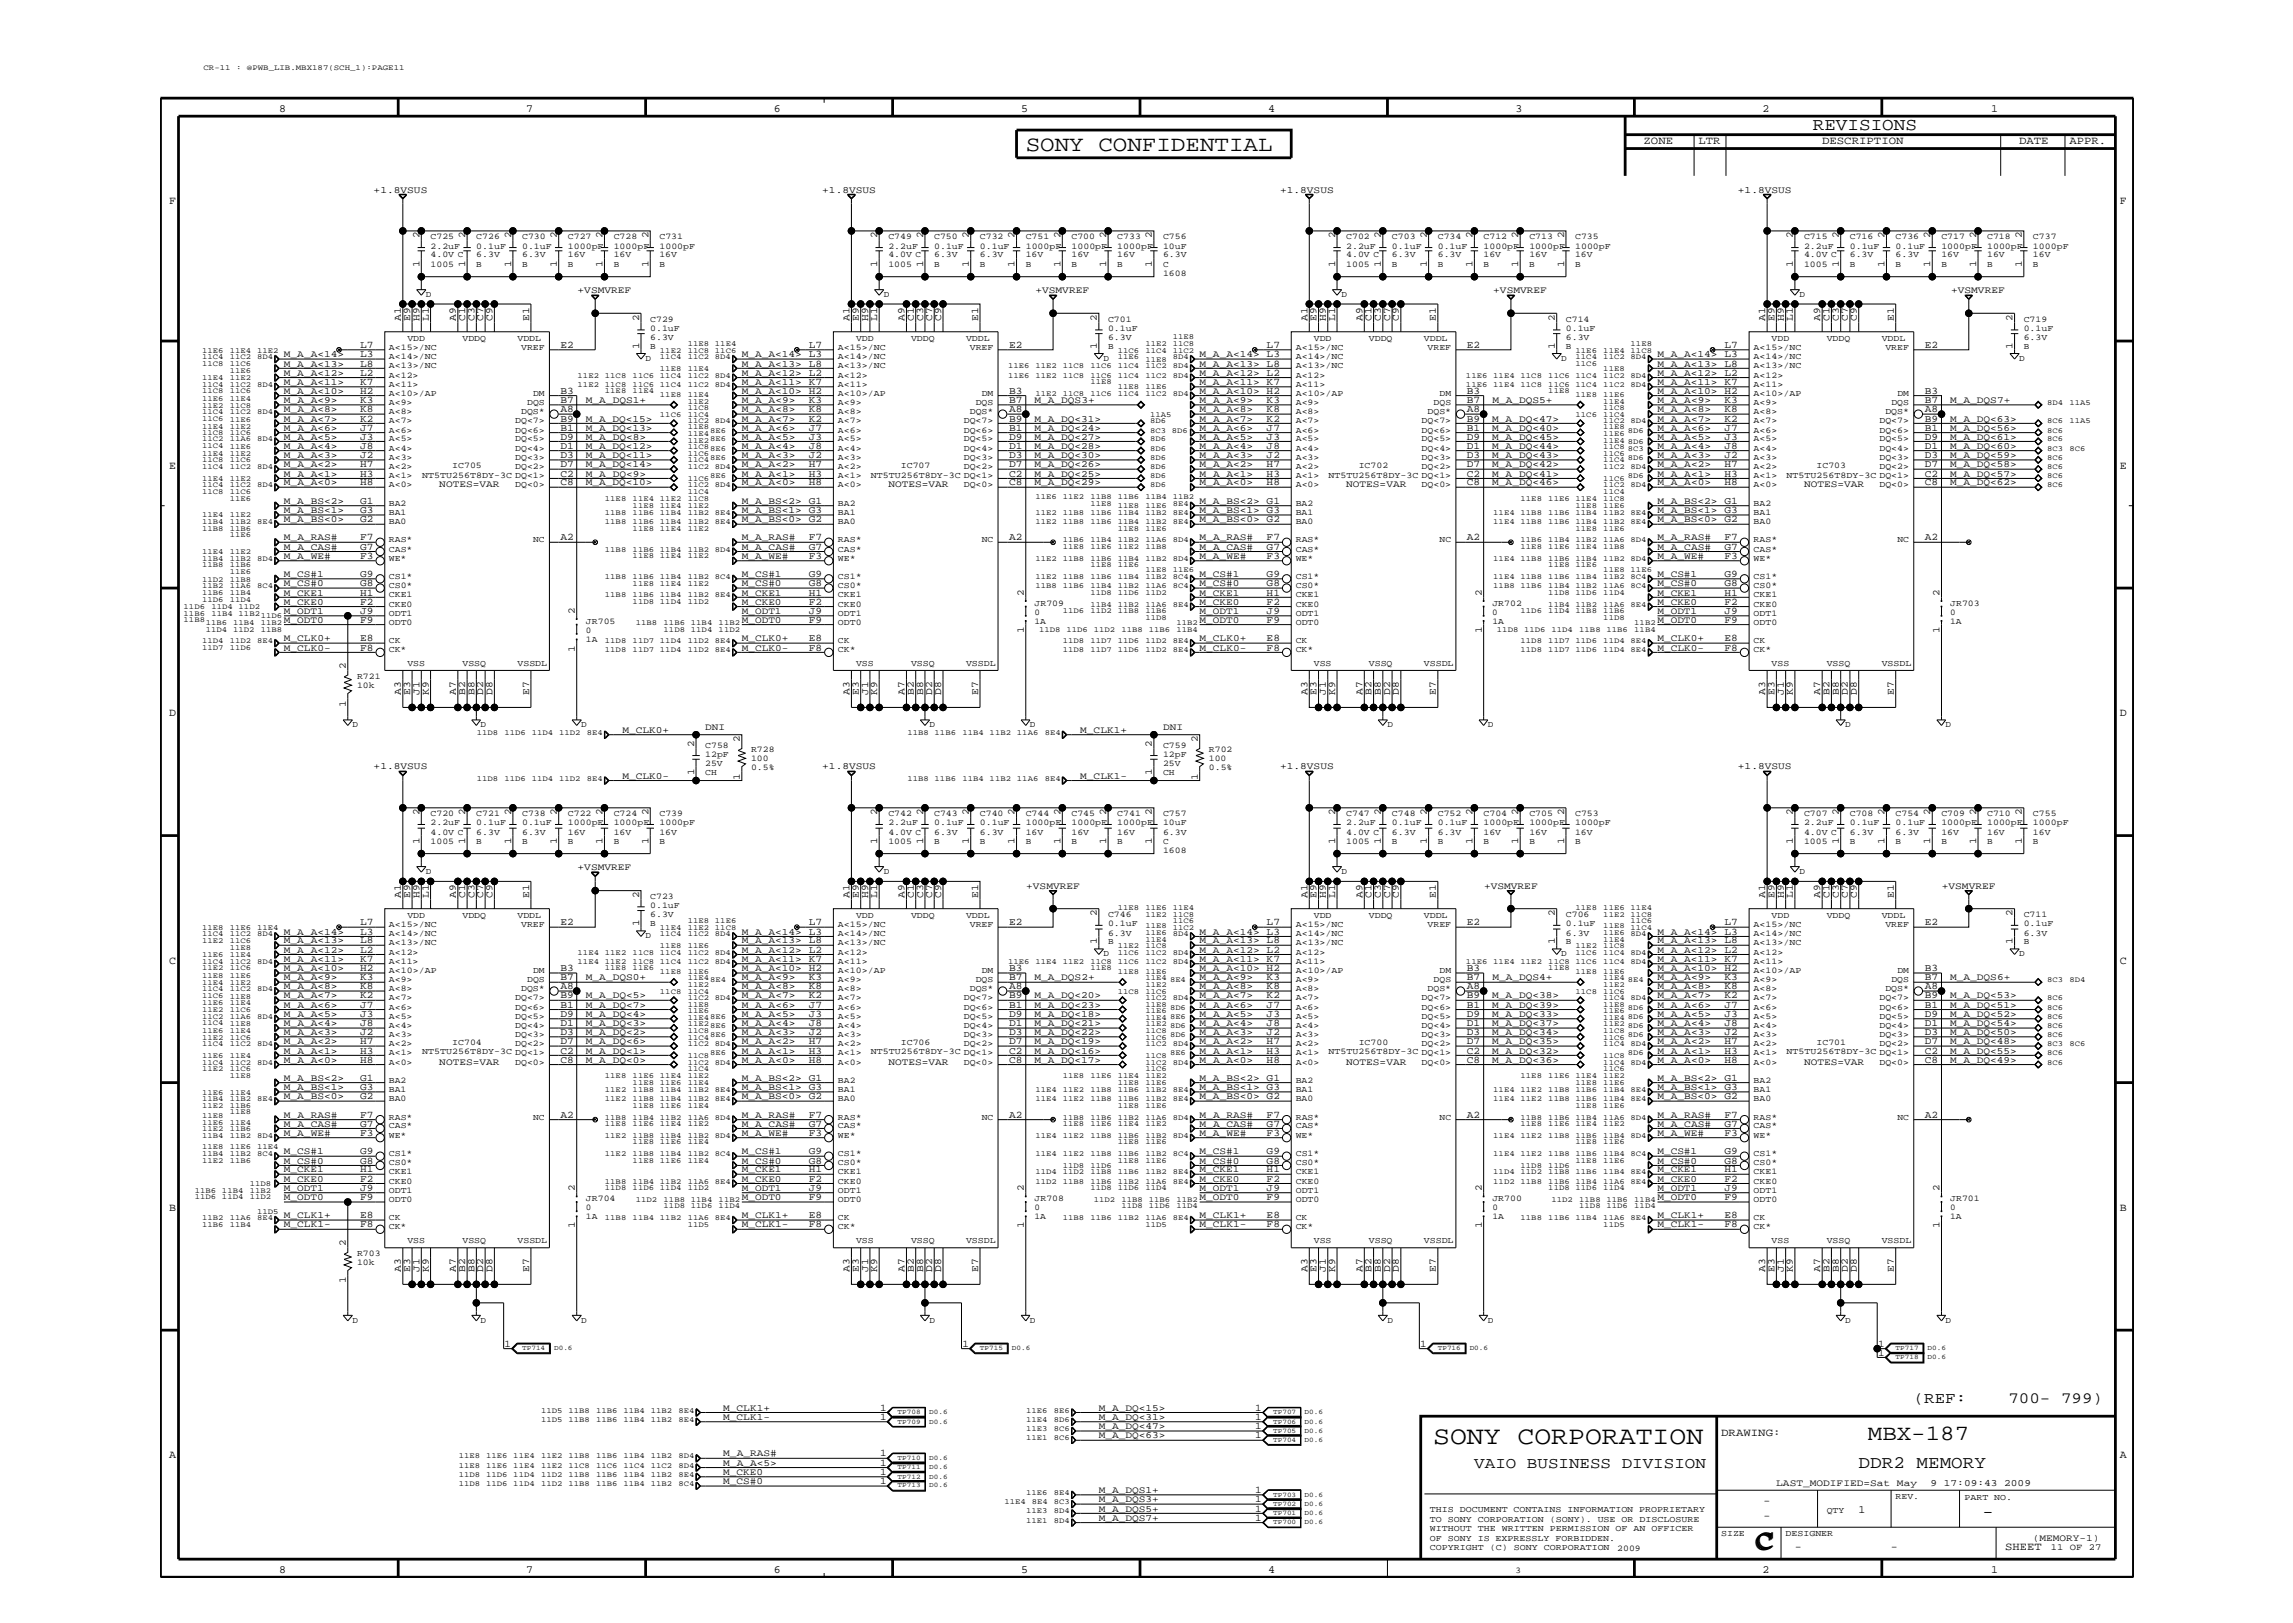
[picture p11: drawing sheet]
<svg xmlns="http://www.w3.org/2000/svg" width="420mm" height="297mm" viewBox="0 0 420 297" stroke-linecap="round" stroke-linejoin="round" font-family="sans-serif">
<defs><g id="words">
<g font-size="5">
<text x="321.3" y="283.6">C</text>
<text x="321.6" y="283.2">C</text>
</g>
<text font-size="4.7" x="262.4" y="264.4">SONY CORPORATION</text>
<g font-size="4">
<text x="187.8" y="27.5">SONY CONFIDENTIAL</text>
<text x="342" y="263.6">MBX-187</text>
</g>
<g font-size="3.2">
<text x="331.9" y="23.8">REVISIONS</text>
<text x="340.3" y="268.6">DDR2 MEMORY</text>
<text x="363" y="277.6">-</text>
</g>
<g font-size="2.9">
<text x="350.4" y="256.8">(REF:</text>
<text x="367.7" y="256.8">700- 799)</text>
<text x="269.9" y="268.6">VAIO BUSINESS DIVISION</text>
</g>
<g font-size="2">
<text x="51.1" y="20.5">8</text>
<text x="96.3" y="20.5">7</text>
<text x="141.6" y="20.5">6</text>
<text x="186.9" y="20.5">5</text>
<text x="232.2" y="20.5">4</text>
<text x="277.5" y="20.5">3</text>
<text x="322.7" y="20.5">2</text>
<text x="364.6" y="20.5">1</text>
<text x="300.9" y="26.4">ZONE</text>
<text x="311" y="26.4">LTR</text>
<text x="333.6" y="26.4">DESCRIPTION</text>
<text x="369.7" y="26.4">DATE</text>
<text x="378.9" y="26.4">APPR.</text>
<text x="31" y="37.3">F</text>
<text x="388.1" y="37.3">F</text>
<text x="31" y="85.9">E</text>
<text x="388.1" y="85.9">E</text>
<text x="31" y="131.1">D</text>
<text x="388.1" y="131.1">D</text>
<text x="31" y="176.4">C</text>
<text x="388.1" y="176.4">C</text>
<text x="31" y="221.7">B</text>
<text x="388.1" y="221.7">B</text>
<text x="315.1" y="262.7">DRAWING:</text>
<text x="31" y="266.9">A</text>
<text x="388.1" y="266.9">A</text>
<text x="322.9" y="275.3">-</text>
<text x="322.9" y="278.1">-</text>
<text x="340.3" y="277">1</text>
<text x="51.1" y="287.9">8</text>
<text x="96.3" y="287.9">7</text>
<text x="141.6" y="287.9">6</text>
<text x="186.9" y="287.9">5</text>
<text x="232.2" y="287.9">4</text>
<text x="322.7" y="287.9">2</text>
<text x="328.6" y="283.7">-</text>
<text x="346.2" y="283.7">-</text>
<text x="364.6" y="287.9">1</text>
<text x="367.1" y="283.7">SHEET</text>
</g>
<g font-size="1.9">
<text x="76.8" y="43.6" transform="rotate(-90 76.8 43.6)">2</text>
<text x="85.2" y="43.6" transform="rotate(-90 85.2 43.6)">2</text>
<text x="93.6" y="43.6" transform="rotate(-90 93.6 43.6)">2</text>
<text x="101.9" y="43.6" transform="rotate(-90 101.9 43.6)">2</text>
<text x="110.3" y="43.6" transform="rotate(-90 110.3 43.6)">2</text>
<text x="118.7" y="43.6" transform="rotate(-90 118.7 43.6)">2</text>
<text x="160.6" y="43.6" transform="rotate(-90 160.6 43.6)">2</text>
<text x="169" y="43.6" transform="rotate(-90 169 43.6)">2</text>
<text x="177.4" y="43.6" transform="rotate(-90 177.4 43.6)">2</text>
<text x="185.8" y="43.6" transform="rotate(-90 185.8 43.6)">2</text>
<text x="194.1" y="43.6" transform="rotate(-90 194.1 43.6)">2</text>
<text x="202.5" y="43.6" transform="rotate(-90 202.5 43.6)">2</text>
<text x="210.9" y="43.6" transform="rotate(-90 210.9 43.6)">2</text>
<text x="244.4" y="43.6" transform="rotate(-90 244.4 43.6)">2</text>
<text x="252.8" y="43.6" transform="rotate(-90 252.8 43.6)">2</text>
<text x="261.2" y="43.6" transform="rotate(-90 261.2 43.6)">2</text>
<text x="269.6" y="43.6" transform="rotate(-90 269.6 43.6)">2</text>
<text x="278" y="43.6" transform="rotate(-90 278 43.6)">2</text>
<text x="286.3" y="43.6" transform="rotate(-90 286.3 43.6)">2</text>
<text x="328.3" y="43.6" transform="rotate(-90 328.3 43.6)">2</text>
<text x="336.6" y="43.6" transform="rotate(-90 336.6 43.6)">2</text>
<text x="345" y="43.6" transform="rotate(-90 345 43.6)">2</text>
<text x="353.4" y="43.6" transform="rotate(-90 353.4 43.6)">2</text>
<text x="361.8" y="43.6" transform="rotate(-90 361.8 43.6)">2</text>
<text x="370.2" y="43.6" transform="rotate(-90 370.2 43.6)">2</text>
<text x="76.8" y="48.8" transform="rotate(-90 76.8 48.8)">1</text>
<text x="85.2" y="48.8" transform="rotate(-90 85.2 48.8)">1</text>
<text x="93.6" y="48.8" transform="rotate(-90 93.6 48.8)">1</text>
<text x="101.9" y="48.8" transform="rotate(-90 101.9 48.8)">1</text>
<text x="110.3" y="48.8" transform="rotate(-90 110.3 48.8)">1</text>
<text x="118.7" y="48.8" transform="rotate(-90 118.7 48.8)">1</text>
<text x="160.6" y="48.8" transform="rotate(-90 160.6 48.8)">1</text>
<text x="169" y="48.8" transform="rotate(-90 169 48.8)">1</text>
<text x="177.4" y="48.8" transform="rotate(-90 177.4 48.8)">1</text>
<text x="185.8" y="48.8" transform="rotate(-90 185.8 48.8)">1</text>
<text x="194.1" y="48.8" transform="rotate(-90 194.1 48.8)">1</text>
<text x="202.5" y="48.8" transform="rotate(-90 202.5 48.8)">1</text>
<text x="210.9" y="48.8" transform="rotate(-90 210.9 48.8)">1</text>
<text x="244.4" y="48.8" transform="rotate(-90 244.4 48.8)">1</text>
<text x="252.8" y="48.8" transform="rotate(-90 252.8 48.8)">1</text>
<text x="261.2" y="48.8" transform="rotate(-90 261.2 48.8)">1</text>
<text x="269.6" y="48.8" transform="rotate(-90 269.6 48.8)">1</text>
<text x="278" y="48.8" transform="rotate(-90 278 48.8)">1</text>
<text x="286.3" y="48.8" transform="rotate(-90 286.3 48.8)">1</text>
<text x="328.3" y="48.8" transform="rotate(-90 328.3 48.8)">1</text>
<text x="336.6" y="48.8" transform="rotate(-90 336.6 48.8)">1</text>
<text x="345" y="48.8" transform="rotate(-90 345 48.8)">1</text>
<text x="353.4" y="48.8" transform="rotate(-90 353.4 48.8)">1</text>
<text x="361.8" y="48.8" transform="rotate(-90 361.8 48.8)">1</text>
<text x="370.2" y="48.8" transform="rotate(-90 370.2 48.8)">1</text>
<text x="73.4" y="58.7" transform="rotate(-90 73.4 58.7)">A1</text>
<text x="75.1" y="58.7" transform="rotate(-90 75.1 58.7)">E9</text>
<text x="76.8" y="58.7" transform="rotate(-90 76.8 58.7)">H9</text>
<text x="78.5" y="58.7" transform="rotate(-90 78.5 58.7)">L1</text>
<text x="83.5" y="58.7" transform="rotate(-90 83.5 58.7)">A9</text>
<text x="85.2" y="58.7" transform="rotate(-90 85.2 58.7)">C1</text>
<text x="86.9" y="58.7" transform="rotate(-90 86.9 58.7)">C3</text>
<text x="88.5" y="58.7" transform="rotate(-90 88.5 58.7)">C7</text>
<text x="90.2" y="58.7" transform="rotate(-90 90.2 58.7)">C9</text>
<text x="96.9" y="58.7" transform="rotate(-90 96.9 58.7)">E1</text>
<text x="117" y="58.7" transform="rotate(-90 117 58.7)">2</text>
<text x="155.5" y="58.7" transform="rotate(-90 155.5 58.7)">A1</text>
<text x="157.2" y="58.7" transform="rotate(-90 157.2 58.7)">E9</text>
<text x="158.9" y="58.7" transform="rotate(-90 158.9 58.7)">H9</text>
<text x="160.6" y="58.7" transform="rotate(-90 160.6 58.7)">L1</text>
<text x="165.6" y="58.7" transform="rotate(-90 165.6 58.7)">A9</text>
<text x="167.3" y="58.7" transform="rotate(-90 167.3 58.7)">C1</text>
<text x="169" y="58.7" transform="rotate(-90 169 58.7)">C3</text>
<text x="170.7" y="58.7" transform="rotate(-90 170.7 58.7)">C7</text>
<text x="172.3" y="58.7" transform="rotate(-90 172.3 58.7)">C9</text>
<text x="179.1" y="58.7" transform="rotate(-90 179.1 58.7)">E1</text>
<text x="200.8" y="58.7" transform="rotate(-90 200.8 58.7)">2</text>
<text x="239.4" y="58.7" transform="rotate(-90 239.4 58.7)">A1</text>
<text x="241" y="58.7" transform="rotate(-90 241 58.7)">E9</text>
<text x="242.7" y="58.7" transform="rotate(-90 242.7 58.7)">H9</text>
<text x="244.4" y="58.7" transform="rotate(-90 244.4 58.7)">L1</text>
<text x="249.4" y="58.7" transform="rotate(-90 249.4 58.7)">A9</text>
<text x="251.1" y="58.7" transform="rotate(-90 251.1 58.7)">C1</text>
<text x="252.8" y="58.7" transform="rotate(-90 252.8 58.7)">C3</text>
<text x="254.5" y="58.7" transform="rotate(-90 254.5 58.7)">C7</text>
<text x="256.1" y="58.7" transform="rotate(-90 256.1 58.7)">C9</text>
<text x="262.9" y="58.7" transform="rotate(-90 262.9 58.7)">E1</text>
<text x="284.6" y="58.7" transform="rotate(-90 284.6 58.7)">2</text>
<text x="323.2" y="58.7" transform="rotate(-90 323.2 58.7)">A1</text>
<text x="324.9" y="58.7" transform="rotate(-90 324.9 58.7)">E9</text>
<text x="326.6" y="58.7" transform="rotate(-90 326.6 58.7)">H9</text>
<text x="328.3" y="58.7" transform="rotate(-90 328.3 58.7)">L1</text>
<text x="333.2" y="58.7" transform="rotate(-90 333.2 58.7)">A9</text>
<text x="334.9" y="58.7" transform="rotate(-90 334.9 58.7)">C1</text>
<text x="336.6" y="58.7" transform="rotate(-90 336.6 58.7)">C3</text>
<text x="338.3" y="58.7" transform="rotate(-90 338.3 58.7)">C7</text>
<text x="339.9" y="58.7" transform="rotate(-90 339.9 58.7)">C9</text>
<text x="346.7" y="58.7" transform="rotate(-90 346.7 58.7)">E1</text>
<text x="368.5" y="58.7" transform="rotate(-90 368.5 58.7)">2</text>
<text x="66" y="63.7">L7</text>
<text x="66" y="65.4">L3</text>
<text x="102.6" y="63.7">E2</text>
<text x="117" y="63.9" transform="rotate(-90 117 63.9)">1</text>
<text x="148.1" y="63.7">L7</text>
<text x="184.7" y="63.7">E2</text>
<text x="200.8" y="63.9" transform="rotate(-90 200.8 63.9)">1</text>
<text x="231.9" y="63.7">L7</text>
<text x="268.6" y="63.7">E2</text>
<text x="284.6" y="63.9" transform="rotate(-90 284.6 63.9)">1</text>
<text x="315.7" y="63.7">L7</text>
<text x="352.4" y="63.7">E2</text>
<text x="368.5" y="63.9" transform="rotate(-90 368.5 63.9)">1</text>
<text x="66" y="67.1">L8</text>
<text x="66" y="68.8">L2</text>
<text x="66" y="70.5">K7</text>
<text x="66" y="73.8">K3</text>
<text x="66" y="75.5">K8</text>
<text x="66" y="77.2">K2</text>
<text x="66" y="72.1">H2</text>
<text x="102.6" y="75.5">A8</text>
<text x="102.6" y="73.8">B7</text>
<text x="102.6" y="77.2">B9</text>
<text x="102.6" y="72.1">B3</text>
<text x="148.1" y="73.8">K3</text>
<text x="148.1" y="75.5">K8</text>
<text x="148.1" y="77.2">K2</text>
<text x="184.7" y="75.5">A8</text>
<text x="184.7" y="73.8">B7</text>
<text x="184.7" y="77.2">B9</text>
<text x="184.7" y="72.1">B3</text>
<text x="231.9" y="73.8">K3</text>
<text x="231.9" y="75.5">K8</text>
<text x="231.9" y="77.2">K2</text>
<text x="268.6" y="75.5">A8</text>
<text x="268.6" y="73.8">B7</text>
<text x="268.6" y="77.2">B9</text>
<text x="268.6" y="72.1">B3</text>
<text x="315.7" y="73.8">K3</text>
<text x="315.7" y="75.5">K8</text>
<text x="315.7" y="77.2">K2</text>
<text x="352.4" y="75.5">A8</text>
<text x="352.4" y="73.8">B7</text>
<text x="352.4" y="77.2">B9</text>
<text x="352.4" y="72.1">B3</text>
<text x="66" y="78.9">J7</text>
<text x="66" y="80.5">J3</text>
<text x="66" y="82.2">J8</text>
<text x="66" y="83.8">J2</text>
<text x="102.6" y="78.9">B1</text>
<text x="102.6" y="80.5">D9</text>
<text x="102.6" y="82.2">D1</text>
<text x="102.6" y="83.8">D3</text>
<text x="148.1" y="78.9">J7</text>
<text x="148.1" y="80.5">J3</text>
<text x="148.1" y="82.2">J8</text>
<text x="148.1" y="83.8">J2</text>
<text x="184.7" y="78.9">B1</text>
<text x="184.7" y="80.5">D9</text>
<text x="184.7" y="82.2">D1</text>
<text x="184.7" y="83.8">D3</text>
<text x="231.9" y="78.9">J7</text>
<text x="231.9" y="80.5">J3</text>
<text x="231.9" y="82.2">J8</text>
<text x="231.9" y="83.8">J2</text>
<text x="268.6" y="78.9">B1</text>
<text x="268.6" y="80.5">D9</text>
<text x="268.6" y="82.2">D1</text>
<text x="268.6" y="83.8">D3</text>
<text x="315.7" y="78.9">J7</text>
<text x="315.7" y="80.5">J3</text>
<text x="315.7" y="82.2">J8</text>
<text x="315.7" y="83.8">J2</text>
<text x="352.4" y="78.9">B1</text>
<text x="352.4" y="80.5">D9</text>
<text x="352.4" y="82.2">D1</text>
<text x="352.4" y="83.8">D3</text>
<text x="66" y="85.5">H7</text>
<text x="66" y="87.2">H3</text>
<text x="66" y="88.8">H8</text>
<text x="102.6" y="85.5">D7</text>
<text x="102.6" y="87.2">C2</text>
<text x="102.6" y="88.8">C8</text>
<text x="148.1" y="85.5">H7</text>
<text x="148.1" y="87.2">H3</text>
<text x="148.1" y="88.8">H8</text>
<text x="184.7" y="85.5">D7</text>
<text x="184.7" y="87.2">C2</text>
<text x="184.7" y="88.8">C8</text>
<text x="231.9" y="85.5">H7</text>
<text x="231.9" y="87.2">H3</text>
<text x="231.9" y="88.8">H8</text>
<text x="268.6" y="85.5">D7</text>
<text x="268.6" y="87.2">C2</text>
<text x="268.6" y="88.8">C8</text>
<text x="315.7" y="85.5">H7</text>
<text x="315.7" y="87.2">H3</text>
<text x="315.7" y="88.8">H8</text>
<text x="352.4" y="85.5">D7</text>
<text x="352.4" y="87.2">C2</text>
<text x="352.4" y="88.8">C8</text>
<text x="66" y="92.2">G1</text>
<text x="66" y="93.9">G3</text>
<text x="66" y="95.6">G2</text>
<text x="66" y="98.9">F7</text>
<text x="66" y="100.6">G7</text>
<text x="102.6" y="98.9">A2</text>
<text x="148.1" y="98.9">F7</text>
<text x="148.1" y="100.6">G7</text>
<text x="184.7" y="98.9">A2</text>
<text x="231.9" y="98.9">F7</text>
<text x="231.9" y="100.6">G7</text>
<text x="268.6" y="98.9">A2</text>
<text x="315.7" y="98.9">F7</text>
<text x="315.7" y="100.6">G7</text>
<text x="352.4" y="98.9">A2</text>
<text x="66" y="102.3">F3</text>
<text x="66" y="105.6">G9</text>
<text x="66" y="107.3">G8</text>
<text x="148.1" y="102.3">F3</text>
<text x="148.1" y="105.6">G9</text>
<text x="148.1" y="107.3">G8</text>
<text x="231.9" y="102.3">F3</text>
<text x="231.9" y="105.6">G9</text>
<text x="231.9" y="107.3">G8</text>
<text x="315.7" y="102.3">F3</text>
<text x="315.7" y="105.6">G9</text>
<text x="315.7" y="107.3">G8</text>
<text x="66" y="112.4">J9</text>
<text x="66" y="114">F9</text>
<text x="66" y="109">H1</text>
<text x="66" y="110.7">F2</text>
<text x="105.2" y="112.4" transform="rotate(-90 105.2 112.4)">2</text>
<text x="148.1" y="112.4">J9</text>
<text x="148.1" y="114">F9</text>
<text x="148.1" y="109">H1</text>
<text x="148.1" y="110.7">F2</text>
<text x="187.5" y="109" transform="rotate(-90 187.5 109)">2</text>
<text x="231.9" y="112.4">J9</text>
<text x="231.9" y="114">F9</text>
<text x="231.9" y="109">H1</text>
<text x="231.9" y="110.7">F2</text>
<text x="271.3" y="109" transform="rotate(-90 271.3 109)">2</text>
<text x="315.7" y="112.4">J9</text>
<text x="315.7" y="114">F9</text>
<text x="315.7" y="109">H1</text>
<text x="315.7" y="110.7">F2</text>
<text x="355.1" y="109" transform="rotate(-90 355.1 109)">2</text>
<text x="66" y="119.1">F8</text>
<text x="66" y="117.4">E8</text>
<text x="105.2" y="119.2" transform="rotate(-90 105.2 119.2)">1</text>
<text x="148.1" y="119.1">F8</text>
<text x="148.1" y="117.4">E8</text>
<text x="187.5" y="115.9" transform="rotate(-90 187.5 115.9)">1</text>
<text x="231.9" y="119.1">F8</text>
<text x="231.9" y="117.4">E8</text>
<text x="271.3" y="115.9" transform="rotate(-90 271.3 115.9)">1</text>
<text x="315.7" y="119.1">F8</text>
<text x="315.7" y="117.4">E8</text>
<text x="355.1" y="115.9" transform="rotate(-90 355.1 115.9)">1</text>
<text x="63.3" y="122.4" transform="rotate(-90 63.3 122.4)">2</text>
<text x="63.3" y="129.3" transform="rotate(-90 63.3 129.3)">1</text>
<text x="73.4" y="127.2" transform="rotate(-90 73.4 127.2)">A3</text>
<text x="75.1" y="127.2" transform="rotate(-90 75.1 127.2)">E3</text>
<text x="76.8" y="127.2" transform="rotate(-90 76.8 127.2)">J1</text>
<text x="78.5" y="127.2" transform="rotate(-90 78.5 127.2)">K9</text>
<text x="83.5" y="127.2" transform="rotate(-90 83.5 127.2)">A7</text>
<text x="85.2" y="127.2" transform="rotate(-90 85.2 127.2)">B2</text>
<text x="86.9" y="127.2" transform="rotate(-90 86.9 127.2)">B8</text>
<text x="88.5" y="127.2" transform="rotate(-90 88.5 127.2)">D2</text>
<text x="90.2" y="127.2" transform="rotate(-90 90.2 127.2)">D8</text>
<text x="96.9" y="127.2" transform="rotate(-90 96.9 127.2)">E7</text>
<text x="155.5" y="127.2" transform="rotate(-90 155.5 127.2)">A3</text>
<text x="157.2" y="127.2" transform="rotate(-90 157.2 127.2)">E3</text>
<text x="158.9" y="127.2" transform="rotate(-90 158.9 127.2)">J1</text>
<text x="160.6" y="127.2" transform="rotate(-90 160.6 127.2)">K9</text>
<text x="165.6" y="127.2" transform="rotate(-90 165.6 127.2)">A7</text>
<text x="167.3" y="127.2" transform="rotate(-90 167.3 127.2)">B2</text>
<text x="169" y="127.2" transform="rotate(-90 169 127.2)">B8</text>
<text x="170.7" y="127.2" transform="rotate(-90 170.7 127.2)">D2</text>
<text x="172.3" y="127.2" transform="rotate(-90 172.3 127.2)">D8</text>
<text x="179.1" y="127.2" transform="rotate(-90 179.1 127.2)">E7</text>
<text x="239.4" y="127.2" transform="rotate(-90 239.4 127.2)">A3</text>
<text x="241" y="127.2" transform="rotate(-90 241 127.2)">E3</text>
<text x="242.7" y="127.2" transform="rotate(-90 242.7 127.2)">J1</text>
<text x="244.4" y="127.2" transform="rotate(-90 244.4 127.2)">K9</text>
<text x="249.4" y="127.2" transform="rotate(-90 249.4 127.2)">A7</text>
<text x="251.1" y="127.2" transform="rotate(-90 251.1 127.2)">B2</text>
<text x="252.8" y="127.2" transform="rotate(-90 252.8 127.2)">B8</text>
<text x="254.5" y="127.2" transform="rotate(-90 254.5 127.2)">D2</text>
<text x="256.1" y="127.2" transform="rotate(-90 256.1 127.2)">D8</text>
<text x="262.9" y="127.2" transform="rotate(-90 262.9 127.2)">E7</text>
<text x="323.2" y="127.2" transform="rotate(-90 323.2 127.2)">A3</text>
<text x="324.9" y="127.2" transform="rotate(-90 324.9 127.2)">E3</text>
<text x="326.6" y="127.2" transform="rotate(-90 326.6 127.2)">J1</text>
<text x="328.3" y="127.2" transform="rotate(-90 328.3 127.2)">K9</text>
<text x="333.2" y="127.2" transform="rotate(-90 333.2 127.2)">A7</text>
<text x="334.9" y="127.2" transform="rotate(-90 334.9 127.2)">B2</text>
<text x="336.6" y="127.2" transform="rotate(-90 336.6 127.2)">B8</text>
<text x="338.3" y="127.2" transform="rotate(-90 338.3 127.2)">D2</text>
<text x="339.9" y="127.2" transform="rotate(-90 339.9 127.2)">D8</text>
<text x="346.7" y="127.2" transform="rotate(-90 346.7 127.2)">E7</text>
<text x="127.1" y="136.7" transform="rotate(-90 127.1 136.7)">2</text>
<text x="135.5" y="135.8" transform="rotate(-90 135.5 135.8)">2</text>
<text x="210.9" y="136.7" transform="rotate(-90 210.9 136.7)">2</text>
<text x="219.3" y="135.8" transform="rotate(-90 219.3 135.8)">2</text>
<text x="127.1" y="141.8" transform="rotate(-90 127.1 141.8)">1</text>
<text x="135.5" y="142.7" transform="rotate(-90 135.5 142.7)">1</text>
<text x="210.9" y="141.8" transform="rotate(-90 210.9 141.8)">1</text>
<text x="219.3" y="142.7" transform="rotate(-90 219.3 142.7)">1</text>
<text x="76.8" y="149.2" transform="rotate(-90 76.8 149.2)">2</text>
<text x="85.2" y="149.2" transform="rotate(-90 85.2 149.2)">2</text>
<text x="93.6" y="149.2" transform="rotate(-90 93.6 149.2)">2</text>
<text x="101.9" y="149.2" transform="rotate(-90 101.9 149.2)">2</text>
<text x="110.3" y="149.2" transform="rotate(-90 110.3 149.2)">2</text>
<text x="118.7" y="149.2" transform="rotate(-90 118.7 149.2)">2</text>
<text x="160.6" y="149.2" transform="rotate(-90 160.6 149.2)">2</text>
<text x="169" y="149.2" transform="rotate(-90 169 149.2)">2</text>
<text x="177.4" y="149.2" transform="rotate(-90 177.4 149.2)">2</text>
<text x="185.8" y="149.2" transform="rotate(-90 185.8 149.2)">2</text>
<text x="194.1" y="149.2" transform="rotate(-90 194.1 149.2)">2</text>
<text x="202.5" y="149.2" transform="rotate(-90 202.5 149.2)">2</text>
<text x="210.9" y="149.2" transform="rotate(-90 210.9 149.2)">2</text>
<text x="244.4" y="149.2" transform="rotate(-90 244.4 149.2)">2</text>
<text x="252.8" y="149.2" transform="rotate(-90 252.8 149.2)">2</text>
<text x="261.2" y="149.2" transform="rotate(-90 261.2 149.2)">2</text>
<text x="269.6" y="149.2" transform="rotate(-90 269.6 149.2)">2</text>
<text x="278" y="149.2" transform="rotate(-90 278 149.2)">2</text>
<text x="286.3" y="149.2" transform="rotate(-90 286.3 149.2)">2</text>
<text x="328.3" y="149.2" transform="rotate(-90 328.3 149.2)">2</text>
<text x="336.6" y="149.2" transform="rotate(-90 336.6 149.2)">2</text>
<text x="345" y="149.2" transform="rotate(-90 345 149.2)">2</text>
<text x="353.4" y="149.2" transform="rotate(-90 353.4 149.2)">2</text>
<text x="361.8" y="149.2" transform="rotate(-90 361.8 149.2)">2</text>
<text x="370.2" y="149.2" transform="rotate(-90 370.2 149.2)">2</text>
<text x="76.8" y="154.5" transform="rotate(-90 76.8 154.5)">1</text>
<text x="85.2" y="154.5" transform="rotate(-90 85.2 154.5)">1</text>
<text x="93.6" y="154.5" transform="rotate(-90 93.6 154.5)">1</text>
<text x="101.9" y="154.5" transform="rotate(-90 101.9 154.5)">1</text>
<text x="110.3" y="154.5" transform="rotate(-90 110.3 154.5)">1</text>
<text x="118.7" y="154.5" transform="rotate(-90 118.7 154.5)">1</text>
<text x="160.6" y="154.5" transform="rotate(-90 160.6 154.5)">1</text>
<text x="169" y="154.5" transform="rotate(-90 169 154.5)">1</text>
<text x="177.4" y="154.5" transform="rotate(-90 177.4 154.5)">1</text>
<text x="185.8" y="154.5" transform="rotate(-90 185.8 154.5)">1</text>
<text x="194.1" y="154.5" transform="rotate(-90 194.1 154.5)">1</text>
<text x="202.5" y="154.5" transform="rotate(-90 202.5 154.5)">1</text>
<text x="210.9" y="154.5" transform="rotate(-90 210.9 154.5)">1</text>
<text x="244.4" y="154.5" transform="rotate(-90 244.4 154.5)">1</text>
<text x="252.8" y="154.5" transform="rotate(-90 252.8 154.5)">1</text>
<text x="261.2" y="154.5" transform="rotate(-90 261.2 154.5)">1</text>
<text x="269.6" y="154.5" transform="rotate(-90 269.6 154.5)">1</text>
<text x="278" y="154.5" transform="rotate(-90 278 154.5)">1</text>
<text x="286.3" y="154.5" transform="rotate(-90 286.3 154.5)">1</text>
<text x="328.3" y="154.5" transform="rotate(-90 328.3 154.5)">1</text>
<text x="336.6" y="154.5" transform="rotate(-90 336.6 154.5)">1</text>
<text x="345" y="154.5" transform="rotate(-90 345 154.5)">1</text>
<text x="353.4" y="154.5" transform="rotate(-90 353.4 154.5)">1</text>
<text x="361.8" y="154.5" transform="rotate(-90 361.8 154.5)">1</text>
<text x="370.2" y="154.5" transform="rotate(-90 370.2 154.5)">1</text>
<text x="73.4" y="164.3" transform="rotate(-90 73.4 164.3)">A1</text>
<text x="75.1" y="164.3" transform="rotate(-90 75.1 164.3)">E9</text>
<text x="76.8" y="164.3" transform="rotate(-90 76.8 164.3)">H9</text>
<text x="78.5" y="164.3" transform="rotate(-90 78.5 164.3)">L1</text>
<text x="83.5" y="164.3" transform="rotate(-90 83.5 164.3)">A9</text>
<text x="85.2" y="164.3" transform="rotate(-90 85.2 164.3)">C1</text>
<text x="86.9" y="164.3" transform="rotate(-90 86.9 164.3)">C3</text>
<text x="88.5" y="164.3" transform="rotate(-90 88.5 164.3)">C7</text>
<text x="90.2" y="164.3" transform="rotate(-90 90.2 164.3)">C9</text>
<text x="96.9" y="164.3" transform="rotate(-90 96.9 164.3)">E1</text>
<text x="117" y="164.3" transform="rotate(-90 117 164.3)">2</text>
<text x="155.5" y="164.3" transform="rotate(-90 155.5 164.3)">A1</text>
<text x="157.2" y="164.3" transform="rotate(-90 157.2 164.3)">E9</text>
<text x="158.9" y="164.3" transform="rotate(-90 158.9 164.3)">H9</text>
<text x="160.6" y="164.3" transform="rotate(-90 160.6 164.3)">L1</text>
<text x="165.6" y="164.3" transform="rotate(-90 165.6 164.3)">A9</text>
<text x="167.3" y="164.3" transform="rotate(-90 167.3 164.3)">C1</text>
<text x="169" y="164.3" transform="rotate(-90 169 164.3)">C3</text>
<text x="170.7" y="164.3" transform="rotate(-90 170.7 164.3)">C7</text>
<text x="172.3" y="164.3" transform="rotate(-90 172.3 164.3)">C9</text>
<text x="179.1" y="164.3" transform="rotate(-90 179.1 164.3)">E1</text>
<text x="200.8" y="167.7" transform="rotate(-90 200.8 167.7)">2</text>
<text x="239.4" y="164.3" transform="rotate(-90 239.4 164.3)">A1</text>
<text x="241" y="164.3" transform="rotate(-90 241 164.3)">E9</text>
<text x="242.7" y="164.3" transform="rotate(-90 242.7 164.3)">H9</text>
<text x="244.4" y="164.3" transform="rotate(-90 244.4 164.3)">L1</text>
<text x="249.4" y="164.3" transform="rotate(-90 249.4 164.3)">A9</text>
<text x="251.1" y="164.3" transform="rotate(-90 251.1 164.3)">C1</text>
<text x="252.8" y="164.3" transform="rotate(-90 252.8 164.3)">C3</text>
<text x="254.5" y="164.3" transform="rotate(-90 254.5 164.3)">C7</text>
<text x="256.1" y="164.3" transform="rotate(-90 256.1 164.3)">C9</text>
<text x="262.9" y="164.3" transform="rotate(-90 262.9 164.3)">E1</text>
<text x="284.6" y="167.7" transform="rotate(-90 284.6 167.7)">2</text>
<text x="323.2" y="164.3" transform="rotate(-90 323.2 164.3)">A1</text>
<text x="324.9" y="164.3" transform="rotate(-90 324.9 164.3)">E9</text>
<text x="326.6" y="164.3" transform="rotate(-90 326.6 164.3)">H9</text>
<text x="328.3" y="164.3" transform="rotate(-90 328.3 164.3)">L1</text>
<text x="333.2" y="164.3" transform="rotate(-90 333.2 164.3)">A9</text>
<text x="334.9" y="164.3" transform="rotate(-90 334.9 164.3)">C1</text>
<text x="336.6" y="164.3" transform="rotate(-90 336.6 164.3)">C3</text>
<text x="338.3" y="164.3" transform="rotate(-90 338.3 164.3)">C7</text>
<text x="339.9" y="164.3" transform="rotate(-90 339.9 164.3)">C9</text>
<text x="346.7" y="164.3" transform="rotate(-90 346.7 164.3)">E1</text>
<text x="368.5" y="167.7" transform="rotate(-90 368.5 167.7)">2</text>
<text x="66" y="169.4">L7</text>
<text x="66" y="171.1">L3</text>
<text x="66" y="172.7">L8</text>
<text x="102.6" y="169.4">E2</text>
<text x="117" y="169.5" transform="rotate(-90 117 169.5)">1</text>
<text x="148.1" y="169.4">L7</text>
<text x="184.7" y="169.4">E2</text>
<text x="200.8" y="172.8" transform="rotate(-90 200.8 172.8)">1</text>
<text x="231.9" y="169.4">L7</text>
<text x="268.6" y="169.4">E2</text>
<text x="284.6" y="172.8" transform="rotate(-90 284.6 172.8)">1</text>
<text x="315.7" y="169.4">L7</text>
<text x="352.4" y="169.4">E2</text>
<text x="368.5" y="172.8" transform="rotate(-90 368.5 172.8)">1</text>
<text x="66" y="179.4">K3</text>
<text x="66" y="174.4">L2</text>
<text x="66" y="176.1">K7</text>
<text x="66" y="177.7">H2</text>
<text x="102.6" y="179.4">B7</text>
<text x="102.6" y="177.7">B3</text>
<text x="148.1" y="179.4">K3</text>
<text x="184.7" y="179.4">B7</text>
<text x="184.7" y="177.7">B3</text>
<text x="231.9" y="179.4">K3</text>
<text x="268.6" y="179.4">B7</text>
<text x="268.6" y="177.7">B3</text>
<text x="315.7" y="179.4">K3</text>
<text x="352.4" y="179.4">B7</text>
<text x="352.4" y="177.7">B3</text>
<text x="66" y="181">K8</text>
<text x="66" y="182.7">K2</text>
<text x="66" y="184.4">J7</text>
<text x="102.6" y="181">A8</text>
<text x="102.6" y="182.7">B9</text>
<text x="102.6" y="184.4">B1</text>
<text x="148.1" y="181">K8</text>
<text x="148.1" y="182.7">K2</text>
<text x="148.1" y="184.4">J7</text>
<text x="184.7" y="181">A8</text>
<text x="184.7" y="182.7">B9</text>
<text x="184.7" y="184.4">B1</text>
<text x="231.9" y="181">K8</text>
<text x="231.9" y="182.7">K2</text>
<text x="231.9" y="184.4">J7</text>
<text x="268.6" y="181">A8</text>
<text x="268.6" y="182.7">B9</text>
<text x="268.6" y="184.4">B1</text>
<text x="315.7" y="181">K8</text>
<text x="315.7" y="182.7">K2</text>
<text x="315.7" y="184.4">J7</text>
<text x="352.4" y="181">A8</text>
<text x="352.4" y="182.7">B9</text>
<text x="352.4" y="184.4">B1</text>
<text x="66" y="186.1">J3</text>
<text x="66" y="187.8">J8</text>
<text x="66" y="189.4">J2</text>
<text x="66" y="191.1">H7</text>
<text x="102.6" y="186.1">D9</text>
<text x="102.6" y="187.8">D1</text>
<text x="102.6" y="189.4">D3</text>
<text x="102.6" y="191.1">D7</text>
<text x="148.1" y="186.1">J3</text>
<text x="148.1" y="187.8">J8</text>
<text x="148.1" y="189.4">J2</text>
<text x="148.1" y="191.1">H7</text>
<text x="184.7" y="186.1">D9</text>
<text x="184.7" y="187.8">D1</text>
<text x="184.7" y="189.4">D3</text>
<text x="184.7" y="191.1">D7</text>
<text x="231.9" y="186.1">J3</text>
<text x="231.9" y="187.8">J8</text>
<text x="231.9" y="189.4">J2</text>
<text x="231.9" y="191.1">H7</text>
<text x="268.6" y="186.1">D9</text>
<text x="268.6" y="187.8">D1</text>
<text x="268.6" y="189.4">D3</text>
<text x="268.6" y="191.1">D7</text>
<text x="315.7" y="186.1">J3</text>
<text x="315.7" y="187.8">J8</text>
<text x="315.7" y="189.4">J2</text>
<text x="315.7" y="191.1">H7</text>
<text x="352.4" y="186.1">D9</text>
<text x="352.4" y="187.8">D1</text>
<text x="352.4" y="189.4">D3</text>
<text x="352.4" y="191.1">D7</text>
<text x="66" y="197.8">G1</text>
<text x="66" y="192.8">H3</text>
<text x="66" y="194.5">H8</text>
<text x="102.6" y="192.8">C2</text>
<text x="102.6" y="194.5">C8</text>
<text x="148.1" y="192.8">H3</text>
<text x="148.1" y="194.5">H8</text>
<text x="184.7" y="192.8">C2</text>
<text x="184.7" y="194.5">C8</text>
<text x="231.9" y="192.8">H3</text>
<text x="231.9" y="194.5">H8</text>
<text x="268.6" y="192.8">C2</text>
<text x="268.6" y="194.5">C8</text>
<text x="315.7" y="192.8">H3</text>
<text x="315.7" y="194.5">H8</text>
<text x="352.4" y="192.8">C2</text>
<text x="352.4" y="194.5">C8</text>
<text x="66" y="199.5">G3</text>
<text x="66" y="201.2">G2</text>
<text x="66" y="207.9">F3</text>
<text x="66" y="204.6">F7</text>
<text x="66" y="206.2">G7</text>
<text x="102.6" y="204.6">A2</text>
<text x="148.1" y="207.9">F3</text>
<text x="148.1" y="204.6">F7</text>
<text x="148.1" y="206.2">G7</text>
<text x="184.7" y="204.6">A2</text>
<text x="231.9" y="207.9">F3</text>
<text x="231.9" y="204.6">F7</text>
<text x="231.9" y="206.2">G7</text>
<text x="268.6" y="204.6">A2</text>
<text x="315.7" y="207.9">F3</text>
<text x="315.7" y="204.6">F7</text>
<text x="315.7" y="206.2">G7</text>
<text x="352.4" y="204.6">A2</text>
<text x="66" y="211.3">G9</text>
<text x="66" y="213">G8</text>
<text x="66" y="214.6">H1</text>
<text x="148.1" y="211.3">G9</text>
<text x="148.1" y="213">G8</text>
<text x="148.1" y="214.6">H1</text>
<text x="231.9" y="211.3">G9</text>
<text x="231.9" y="213">G8</text>
<text x="231.9" y="214.6">H1</text>
<text x="315.7" y="211.3">G9</text>
<text x="315.7" y="213">G8</text>
<text x="315.7" y="214.6">H1</text>
<text x="66" y="218">J9</text>
<text x="66" y="219.7">F9</text>
<text x="66" y="216.3">F2</text>
<text x="105.2" y="218" transform="rotate(-90 105.2 218)">2</text>
<text x="148.1" y="218">J9</text>
<text x="148.1" y="219.7">F9</text>
<text x="148.1" y="216.3">F2</text>
<text x="187.5" y="218" transform="rotate(-90 187.5 218)">2</text>
<text x="231.9" y="218">J9</text>
<text x="231.9" y="219.7">F9</text>
<text x="231.9" y="216.3">F2</text>
<text x="271.3" y="218" transform="rotate(-90 271.3 218)">2</text>
<text x="315.7" y="218">J9</text>
<text x="315.7" y="219.7">F9</text>
<text x="315.7" y="216.3">F2</text>
<text x="355.1" y="218" transform="rotate(-90 355.1 218)">2</text>
<text x="66" y="224.6">F8</text>
<text x="66" y="223">E8</text>
<text x="105.2" y="224.8" transform="rotate(-90 105.2 224.8)">1</text>
<text x="148.1" y="224.6">F8</text>
<text x="148.1" y="223">E8</text>
<text x="187.5" y="224.8" transform="rotate(-90 187.5 224.8)">1</text>
<text x="231.9" y="224.6">F8</text>
<text x="231.9" y="223">E8</text>
<text x="271.3" y="224.8" transform="rotate(-90 271.3 224.8)">1</text>
<text x="315.7" y="224.6">F8</text>
<text x="315.7" y="223">E8</text>
<text x="355.1" y="224.8" transform="rotate(-90 355.1 224.8)">1</text>
<text x="63.3" y="228" transform="rotate(-90 63.3 228)">2</text>
<text x="73.4" y="232.8" transform="rotate(-90 73.4 232.8)">A3</text>
<text x="75.1" y="232.8" transform="rotate(-90 75.1 232.8)">E3</text>
<text x="76.8" y="232.8" transform="rotate(-90 76.8 232.8)">J1</text>
<text x="78.5" y="232.8" transform="rotate(-90 78.5 232.8)">K9</text>
<text x="83.5" y="232.8" transform="rotate(-90 83.5 232.8)">A7</text>
<text x="85.2" y="232.8" transform="rotate(-90 85.2 232.8)">B2</text>
<text x="86.9" y="232.8" transform="rotate(-90 86.9 232.8)">B8</text>
<text x="88.5" y="232.8" transform="rotate(-90 88.5 232.8)">D2</text>
<text x="90.2" y="232.8" transform="rotate(-90 90.2 232.8)">D8</text>
<text x="96.9" y="232.8" transform="rotate(-90 96.9 232.8)">E7</text>
<text x="155.5" y="232.8" transform="rotate(-90 155.5 232.8)">A3</text>
<text x="157.2" y="232.8" transform="rotate(-90 157.2 232.8)">E3</text>
<text x="158.9" y="232.8" transform="rotate(-90 158.9 232.8)">J1</text>
<text x="160.6" y="232.8" transform="rotate(-90 160.6 232.8)">K9</text>
<text x="165.6" y="232.8" transform="rotate(-90 165.6 232.8)">A7</text>
<text x="167.3" y="232.8" transform="rotate(-90 167.3 232.8)">B2</text>
<text x="169" y="232.8" transform="rotate(-90 169 232.8)">B8</text>
<text x="170.7" y="232.8" transform="rotate(-90 170.7 232.8)">D2</text>
<text x="172.3" y="232.8" transform="rotate(-90 172.3 232.8)">D8</text>
<text x="179.1" y="232.8" transform="rotate(-90 179.1 232.8)">E7</text>
<text x="239.4" y="232.8" transform="rotate(-90 239.4 232.8)">A3</text>
<text x="241" y="232.8" transform="rotate(-90 241 232.8)">E3</text>
<text x="242.7" y="232.8" transform="rotate(-90 242.7 232.8)">J1</text>
<text x="244.4" y="232.8" transform="rotate(-90 244.4 232.8)">K9</text>
<text x="249.4" y="232.8" transform="rotate(-90 249.4 232.8)">A7</text>
<text x="251.1" y="232.8" transform="rotate(-90 251.1 232.8)">B2</text>
<text x="252.8" y="232.8" transform="rotate(-90 252.8 232.8)">B8</text>
<text x="254.5" y="232.8" transform="rotate(-90 254.5 232.8)">D2</text>
<text x="256.1" y="232.8" transform="rotate(-90 256.1 232.8)">D8</text>
<text x="262.9" y="232.8" transform="rotate(-90 262.9 232.8)">E7</text>
<text x="323.2" y="232.8" transform="rotate(-90 323.2 232.8)">A3</text>
<text x="324.9" y="232.8" transform="rotate(-90 324.9 232.8)">E3</text>
<text x="326.6" y="232.8" transform="rotate(-90 326.6 232.8)">J1</text>
<text x="328.3" y="232.8" transform="rotate(-90 328.3 232.8)">K9</text>
<text x="333.2" y="232.8" transform="rotate(-90 333.2 232.8)">A7</text>
<text x="334.9" y="232.8" transform="rotate(-90 334.9 232.8)">B2</text>
<text x="336.6" y="232.8" transform="rotate(-90 336.6 232.8)">B8</text>
<text x="338.3" y="232.8" transform="rotate(-90 338.3 232.8)">D2</text>
<text x="339.9" y="232.8" transform="rotate(-90 339.9 232.8)">D8</text>
<text x="346.7" y="232.8" transform="rotate(-90 346.7 232.8)">E7</text>
<text x="63.3" y="234.9" transform="rotate(-90 63.3 234.9)">1</text>
<text x="92.4" y="246.5">1</text>
<text x="176.2" y="246.5">1</text>
<text x="260" y="246.5">1</text>
<text x="343.8" y="248.1">1</text>
<text x="343.8" y="246.5">1</text>
<text x="161.1" y="259.9">1</text>
<text x="161.1" y="258.2">1</text>
<text x="229.8" y="263.3">1</text>
<text x="229.8" y="261.6">1</text>
<text x="229.8" y="259.9">1</text>
<text x="229.8" y="258.2">1</text>
<text x="161.1" y="269.9">1</text>
<text x="161.1" y="268.3">1</text>
<text x="161.1" y="266.6">1</text>
<text x="161.1" y="271.6">1</text>
<text x="229.8" y="274.9">1</text>
<text x="229.8" y="273.2">1</text>
<text x="229.8" y="278.3">1</text>
<text x="229.8" y="276.6">1</text>
</g>
<g font-size="1.8">
<text x="68.4" y="35.2">+1.8VSUS</text>
<text x="150.5" y="35.2">+1.8VSUS</text>
<text x="234.4" y="35.2">+1.8VSUS</text>
<text x="318.2" y="35.2">+1.8VSUS</text>
<text x="105.7" y="53.7">+VSMVREF</text>
<text x="189.6" y="53.7">+VSMVREF</text>
<text x="273.4" y="53.7">+VSMVREF</text>
<text x="357.2" y="53.7">+VSMVREF</text>
<text x="52" y="65.4">M_A_A&lt;14&gt;</text>
<text x="135.8" y="65.4">M_A_A&lt;14&gt; L3</text>
<text x="219.6" y="65.4">M_A_A&lt;14&gt; L3</text>
<text x="303.4" y="65.4">M_A_A&lt;14&gt; L3</text>
<text x="52" y="67.1">M_A_A&lt;13&gt;</text>
<text x="52" y="68.8">M_A_A&lt;12&gt;</text>
<text x="52" y="70.5">M_A_A&lt;11&gt;</text>
<text x="135.8" y="67.1">M_A_A&lt;13&gt; L8</text>
<text x="135.8" y="68.8">M_A_A&lt;12&gt; L2</text>
<text x="135.8" y="70.5">M_A_A&lt;11&gt; K7</text>
<text x="219.6" y="67.1">M_A_A&lt;13&gt; L8</text>
<text x="219.6" y="68.8">M_A_A&lt;12&gt; L2</text>
<text x="219.6" y="70.5">M_A_A&lt;11&gt; K7</text>
<text x="303.4" y="67.1">M_A_A&lt;13&gt; L8</text>
<text x="303.4" y="68.8">M_A_A&lt;12&gt; L2</text>
<text x="303.4" y="70.5">M_A_A&lt;11&gt; K7</text>
<text x="52" y="72.1">M_A_A&lt;10&gt;</text>
<text x="52" y="73.8">M_A_A&lt;9&gt;</text>
<text x="52" y="75.5">M_A_A&lt;8&gt;</text>
<text x="52" y="77.2">M_A_A&lt;7&gt;</text>
<text x="107.3" y="73.8">M_A_DQS1+</text>
<text x="107.3" y="77.2">M_A_DQ&lt;15&gt;</text>
<text x="135.8" y="72.1">M_A_A&lt;10&gt; H2</text>
<text x="135.8" y="73.8">M_A_A&lt;9&gt;</text>
<text x="135.8" y="75.5">M_A_A&lt;8&gt;</text>
<text x="135.8" y="77.2">M_A_A&lt;7&gt;</text>
<text x="189.4" y="73.8">M_A_DQS3+</text>
<text x="189.4" y="77.2">M_A_DQ&lt;31&gt;</text>
<text x="219.6" y="73.8">M_A_A&lt;9&gt;</text>
<text x="219.6" y="75.5">M_A_A&lt;8&gt;</text>
<text x="219.6" y="77.2">M_A_A&lt;7&gt;</text>
<text x="219.6" y="72.1">M_A_A&lt;10&gt; H2</text>
<text x="273.2" y="77.2">M_A_DQ&lt;47&gt;</text>
<text x="273.2" y="73.8">M_A_DQS5+</text>
<text x="303.4" y="73.8">M_A_A&lt;9&gt;</text>
<text x="303.4" y="75.5">M_A_A&lt;8&gt;</text>
<text x="303.4" y="77.2">M_A_A&lt;7&gt;</text>
<text x="303.4" y="72.1">M_A_A&lt;10&gt; H2</text>
<text x="357" y="77.2">M_A_DQ&lt;63&gt;</text>
<text x="357" y="73.8">M_A_DQS7+</text>
<text x="52" y="78.9">M_A_A&lt;6&gt;</text>
<text x="52" y="80.5">M_A_A&lt;5&gt;</text>
<text x="52" y="82.2">M_A_A&lt;4&gt;</text>
<text x="52" y="83.8">M_A_A&lt;3&gt;</text>
<text x="107.3" y="80.5">M_A_DQ&lt;8&gt;</text>
<text x="107.3" y="78.9">M_A_DQ&lt;13&gt;</text>
<text x="107.3" y="82.2">M_A_DQ&lt;12&gt;</text>
<text x="107.3" y="83.8">M_A_DQ&lt;11&gt;</text>
<text x="135.8" y="78.9">M_A_A&lt;6&gt;</text>
<text x="135.8" y="80.5">M_A_A&lt;5&gt;</text>
<text x="135.8" y="82.2">M_A_A&lt;4&gt;</text>
<text x="135.8" y="83.8">M_A_A&lt;3&gt;</text>
<text x="189.4" y="83.8">M_A_DQ&lt;30&gt;</text>
<text x="189.4" y="82.2">M_A_DQ&lt;28&gt;</text>
<text x="189.4" y="80.5">M_A_DQ&lt;27&gt;</text>
<text x="189.4" y="78.9">M_A_DQ&lt;24&gt;</text>
<text x="219.6" y="78.9">M_A_A&lt;6&gt;</text>
<text x="219.6" y="80.5">M_A_A&lt;5&gt;</text>
<text x="219.6" y="82.2">M_A_A&lt;4&gt;</text>
<text x="219.6" y="83.8">M_A_A&lt;3&gt;</text>
<text x="273.2" y="80.5">M_A_DQ&lt;45&gt;</text>
<text x="273.2" y="82.2">M_A_DQ&lt;44&gt;</text>
<text x="273.2" y="83.8">M_A_DQ&lt;43&gt;</text>
<text x="273.2" y="78.9">M_A_DQ&lt;40&gt;</text>
<text x="303.4" y="78.9">M_A_A&lt;6&gt;</text>
<text x="303.4" y="80.5">M_A_A&lt;5&gt;</text>
<text x="303.4" y="82.2">M_A_A&lt;4&gt;</text>
<text x="303.4" y="83.8">M_A_A&lt;3&gt;</text>
<text x="357" y="80.5">M_A_DQ&lt;61&gt;</text>
<text x="357" y="82.2">M_A_DQ&lt;60&gt;</text>
<text x="357" y="83.8">M_A_DQ&lt;59&gt;</text>
<text x="357" y="78.9">M_A_DQ&lt;56&gt;</text>
<text x="52" y="85.5">M_A_A&lt;2&gt;</text>
<text x="52" y="87.2">M_A_A&lt;1&gt;</text>
<text x="52" y="88.8">M_A_A&lt;0&gt;</text>
<text x="80.4" y="89.2">NOTES=VAR</text>
<text x="107.3" y="87.2">M_A_DQ&lt;9&gt;</text>
<text x="107.3" y="85.5">M_A_DQ&lt;14&gt;</text>
<text x="107.3" y="88.8">M_A_DQ&lt;10&gt;</text>
<text x="135.8" y="85.5">M_A_A&lt;2&gt;</text>
<text x="135.8" y="87.2">M_A_A&lt;1&gt;</text>
<text x="135.8" y="88.8">M_A_A&lt;0&gt;</text>
<text x="162.6" y="89.2">NOTES=VAR</text>
<text x="189.4" y="88.8">M_A_DQ&lt;29&gt;</text>
<text x="189.4" y="85.5">M_A_DQ&lt;26&gt;</text>
<text x="189.4" y="87.2">M_A_DQ&lt;25&gt;</text>
<text x="219.6" y="85.5">M_A_A&lt;2&gt;</text>
<text x="219.6" y="87.2">M_A_A&lt;1&gt;</text>
<text x="219.6" y="88.8">M_A_A&lt;0&gt;</text>
<text x="246.5" y="89.2">NOTES=VAR</text>
<text x="273.2" y="88.8">M_A_DQ&lt;46&gt;</text>
<text x="273.2" y="85.5">M_A_DQ&lt;42&gt;</text>
<text x="273.2" y="87.2">M_A_DQ&lt;41&gt;</text>
<text x="303.4" y="85.5">M_A_A&lt;2&gt;</text>
<text x="303.4" y="87.2">M_A_A&lt;1&gt;</text>
<text x="303.4" y="88.8">M_A_A&lt;0&gt;</text>
<text x="330.3" y="89.2">NOTES=VAR</text>
<text x="357" y="88.8">M_A_DQ&lt;62&gt;</text>
<text x="357" y="85.5">M_A_DQ&lt;58&gt;</text>
<text x="357" y="87.2">M_A_DQ&lt;57&gt;</text>
<text x="52" y="93.9">M_A_BS&lt;1&gt;</text>
<text x="52" y="95.6">M_A_BS&lt;0&gt;</text>
<text x="52" y="92.2">M_A_BS&lt;2&gt;</text>
<text x="135.8" y="92.2">M_A_BS&lt;2&gt; G1</text>
<text x="135.8" y="93.9">M_A_BS&lt;1&gt; G3</text>
<text x="135.8" y="95.6">M_A_BS&lt;0&gt; G2</text>
<text x="219.6" y="92.2">M_A_BS&lt;2&gt; G1</text>
<text x="219.6" y="93.9">M_A_BS&lt;1&gt; G3</text>
<text x="219.6" y="95.6">M_A_BS&lt;0&gt; G2</text>
<text x="303.4" y="92.2">M_A_BS&lt;2&gt; G1</text>
<text x="303.4" y="93.9">M_A_BS&lt;1&gt; G3</text>
<text x="303.4" y="95.6">M_A_BS&lt;0&gt; G2</text>
<text x="52" y="100.6">M_A_CAS#</text>
<text x="52" y="98.9">M_A_RAS#</text>
<text x="135.8" y="100.6">M_A_CAS#</text>
<text x="135.8" y="98.9">M_A_RAS#</text>
<text x="219.6" y="100.6">M_A_CAS#</text>
<text x="219.6" y="98.9">M_A_RAS#</text>
<text x="303.4" y="100.6">M_A_CAS#</text>
<text x="303.4" y="98.9">M_A_RAS#</text>
<text x="52" y="107.3">M_CS#0</text>
<text x="52" y="105.6">M_CS#1</text>
<text x="52" y="102.3">M_A_WE#</text>
<text x="135.8" y="107.3">M_CS#0</text>
<text x="135.8" y="105.6">M_CS#1</text>
<text x="135.8" y="102.3">M_A_WE#</text>
<text x="219.6" y="102.3">M_A_WE#</text>
<text x="219.6" y="105.6">M_CS#1</text>
<text x="219.6" y="107.3">M_CS#0</text>
<text x="303.4" y="102.3">M_A_WE#</text>
<text x="303.4" y="105.6">M_CS#1</text>
<text x="303.4" y="107.3">M_CS#0</text>
<text x="52" y="112.4">M_ODT1</text>
<text x="52" y="114">M_ODT0</text>
<text x="52" y="109">M_CKE1</text>
<text x="52" y="110.7">M_CKE0</text>
<text x="135.8" y="112.4">M_ODT1</text>
<text x="135.8" y="114">M_ODT0</text>
<text x="135.8" y="110.7">M_CKE0</text>
<text x="135.8" y="109">M_CKE1</text>
<text x="219.6" y="112.4">M_ODT1</text>
<text x="219.6" y="114">M_ODT0</text>
<text x="219.6" y="109">M_CKE1</text>
<text x="219.6" y="110.7">M_CKE0</text>
<text x="303.4" y="112.4">M_ODT1</text>
<text x="303.4" y="114">M_ODT0</text>
<text x="303.4" y="109">M_CKE1</text>
<text x="303.4" y="110.7">M_CKE0</text>
<text x="52" y="119.1">M_CLK0-</text>
<text x="52" y="117.4">M_CLK0+</text>
<text x="135.8" y="119.1">M_CLK0-</text>
<text x="135.8" y="117.4">M_CLK0+</text>
<text x="219.6" y="119.1">M_CLK0-</text>
<text x="219.6" y="117.4">M_CLK0+</text>
<text x="303.4" y="119.1">M_CLK0-</text>
<text x="303.4" y="117.4">M_CLK0+</text>
<text x="114" y="134.1">M_CLK0+</text>
<text x="129.1" y="133.6">DNI</text>
<text x="197.8" y="134.1">M_CLK1+</text>
<text x="212.9" y="133.6">DNI</text>
<text x="68.4" y="140.8">+1.8VSUS</text>
<text x="114" y="142.5">M_CLK0-</text>
<text x="150.5" y="140.8">+1.8VSUS</text>
<text x="197.8" y="142.5">M_CLK1-</text>
<text x="234.4" y="140.8">+1.8VSUS</text>
<text x="318.2" y="140.8">+1.8VSUS</text>
<text x="105.7" y="159.3">+VSMVREF</text>
<text x="187.9" y="162.7">+VSMVREF</text>
<text x="271.7" y="162.7">+VSMVREF</text>
<text x="355.5" y="162.7">+VSMVREF</text>
<text x="52" y="171.1">M_A_A&lt;14&gt;</text>
<text x="52" y="172.7">M_A_A&lt;13&gt;</text>
<text x="135.8" y="171.1">M_A_A&lt;14&gt; L3</text>
<text x="135.8" y="172.7">M_A_A&lt;13&gt; L8</text>
<text x="219.6" y="171.1">M_A_A&lt;14&gt; L3</text>
<text x="219.6" y="172.7">M_A_A&lt;13&gt; L8</text>
<text x="303.4" y="171.1">M_A_A&lt;14&gt; L3</text>
<text x="303.4" y="172.7">M_A_A&lt;13&gt; L8</text>
<text x="52" y="174.4">M_A_A&lt;12&gt;</text>
<text x="52" y="176.1">M_A_A&lt;11&gt;</text>
<text x="52" y="177.7">M_A_A&lt;10&gt;</text>
<text x="52" y="179.4">M_A_A&lt;9&gt;</text>
<text x="107.3" y="179.4">M_A_DQS0+</text>
<text x="135.8" y="174.4">M_A_A&lt;12&gt; L2</text>
<text x="135.8" y="176.1">M_A_A&lt;11&gt; K7</text>
<text x="135.8" y="177.7">M_A_A&lt;10&gt; H2</text>
<text x="135.8" y="179.4">M_A_A&lt;9&gt;</text>
<text x="189.4" y="179.4">M_A_DQS2+</text>
<text x="219.6" y="179.4">M_A_A&lt;9&gt;</text>
<text x="219.6" y="174.4">M_A_A&lt;12&gt; L2</text>
<text x="219.6" y="176.1">M_A_A&lt;11&gt; K7</text>
<text x="219.6" y="177.7">M_A_A&lt;10&gt; H2</text>
<text x="273.2" y="179.4">M_A_DQS4+</text>
<text x="303.4" y="179.4">M_A_A&lt;9&gt;</text>
<text x="303.4" y="174.4">M_A_A&lt;12&gt; L2</text>
<text x="303.4" y="176.1">M_A_A&lt;11&gt; K7</text>
<text x="303.4" y="177.7">M_A_A&lt;10&gt; H2</text>
<text x="357" y="179.4">M_A_DQS6+</text>
<text x="52" y="181">M_A_A&lt;8&gt;</text>
<text x="52" y="182.7">M_A_A&lt;7&gt;</text>
<text x="52" y="184.4">M_A_A&lt;6&gt;</text>
<text x="107.3" y="184.4">M_A_DQ&lt;7&gt;</text>
<text x="107.3" y="182.7">M_A_DQ&lt;5&gt;</text>
<text x="135.8" y="181">M_A_A&lt;8&gt;</text>
<text x="135.8" y="182.7">M_A_A&lt;7&gt;</text>
<text x="135.8" y="184.4">M_A_A&lt;6&gt;</text>
<text x="189.4" y="184.4">M_A_DQ&lt;23&gt;</text>
<text x="189.4" y="182.7">M_A_DQ&lt;20&gt;</text>
<text x="219.6" y="181">M_A_A&lt;8&gt;</text>
<text x="219.6" y="182.7">M_A_A&lt;7&gt;</text>
<text x="219.6" y="184.4">M_A_A&lt;6&gt;</text>
<text x="273.2" y="184.4">M_A_DQ&lt;39&gt;</text>
<text x="273.2" y="182.7">M_A_DQ&lt;38&gt;</text>
<text x="303.4" y="181">M_A_A&lt;8&gt;</text>
<text x="303.4" y="182.7">M_A_A&lt;7&gt;</text>
<text x="303.4" y="184.4">M_A_A&lt;6&gt;</text>
<text x="357" y="182.7">M_A_DQ&lt;53&gt;</text>
<text x="357" y="184.4">M_A_DQ&lt;51&gt;</text>
<text x="52" y="186.1">M_A_A&lt;5&gt;</text>
<text x="52" y="187.8">M_A_A&lt;4&gt;</text>
<text x="52" y="189.4">M_A_A&lt;3&gt;</text>
<text x="52" y="191.1">M_A_A&lt;2&gt;</text>
<text x="107.3" y="191.1">M_A_DQ&lt;6&gt;</text>
<text x="107.3" y="186.1">M_A_DQ&lt;4&gt;</text>
<text x="107.3" y="187.8">M_A_DQ&lt;3&gt;</text>
<text x="107.3" y="189.4">M_A_DQ&lt;2&gt;</text>
<text x="135.8" y="186.1">M_A_A&lt;5&gt;</text>
<text x="135.8" y="187.8">M_A_A&lt;4&gt;</text>
<text x="135.8" y="189.4">M_A_A&lt;3&gt;</text>
<text x="135.8" y="191.1">M_A_A&lt;2&gt;</text>
<text x="189.4" y="189.4">M_A_DQ&lt;22&gt;</text>
<text x="189.4" y="187.8">M_A_DQ&lt;21&gt;</text>
<text x="189.4" y="191.1">M_A_DQ&lt;19&gt;</text>
<text x="189.4" y="186.1">M_A_DQ&lt;18&gt;</text>
<text x="219.6" y="186.1">M_A_A&lt;5&gt;</text>
<text x="219.6" y="187.8">M_A_A&lt;4&gt;</text>
<text x="219.6" y="189.4">M_A_A&lt;3&gt;</text>
<text x="219.6" y="191.1">M_A_A&lt;2&gt;</text>
<text x="273.2" y="187.8">M_A_DQ&lt;37&gt;</text>
<text x="273.2" y="191.1">M_A_DQ&lt;35&gt;</text>
<text x="273.2" y="189.4">M_A_DQ&lt;34&gt;</text>
<text x="273.2" y="186.1">M_A_DQ&lt;33&gt;</text>
<text x="303.4" y="186.1">M_A_A&lt;5&gt;</text>
<text x="303.4" y="187.8">M_A_A&lt;4&gt;</text>
<text x="303.4" y="189.4">M_A_A&lt;3&gt;</text>
<text x="303.4" y="191.1">M_A_A&lt;2&gt;</text>
<text x="357" y="187.8">M_A_DQ&lt;54&gt;</text>
<text x="357" y="186.1">M_A_DQ&lt;52&gt;</text>
<text x="357" y="189.4">M_A_DQ&lt;50&gt;</text>
<text x="357" y="191.1">M_A_DQ&lt;48&gt;</text>
<text x="52" y="197.8">M_A_BS&lt;2&gt;</text>
<text x="52" y="192.8">M_A_A&lt;1&gt;</text>
<text x="52" y="194.5">M_A_A&lt;0&gt;</text>
<text x="80.4" y="194.8">NOTES=VAR</text>
<text x="107.3" y="192.8">M_A_DQ&lt;1&gt;</text>
<text x="107.3" y="194.5">M_A_DQ&lt;0&gt;</text>
<text x="135.8" y="197.8">M_A_BS&lt;2&gt; G1</text>
<text x="135.8" y="192.8">M_A_A&lt;1&gt;</text>
<text x="135.8" y="194.5">M_A_A&lt;0&gt;</text>
<text x="162.6" y="194.8">NOTES=VAR</text>
<text x="189.4" y="194.5">M_A_DQ&lt;17&gt;</text>
<text x="189.4" y="192.8">M_A_DQ&lt;16&gt;</text>
<text x="219.6" y="192.8">M_A_A&lt;1&gt;</text>
<text x="219.6" y="194.5">M_A_A&lt;0&gt;</text>
<text x="219.6" y="197.8">M_A_BS&lt;2&gt; G1</text>
<text x="246.5" y="194.8">NOTES=VAR</text>
<text x="273.2" y="194.5">M_A_DQ&lt;36&gt;</text>
<text x="273.2" y="192.8">M_A_DQ&lt;32&gt;</text>
<text x="303.4" y="192.8">M_A_A&lt;1&gt;</text>
<text x="303.4" y="194.5">M_A_A&lt;0&gt;</text>
<text x="303.4" y="197.8">M_A_BS&lt;2&gt; G1</text>
<text x="330.3" y="194.8">NOTES=VAR</text>
<text x="357" y="192.8">M_A_DQ&lt;55&gt;</text>
<text x="357" y="194.5">M_A_DQ&lt;49&gt;</text>
<text x="52" y="199.5">M_A_BS&lt;1&gt;</text>
<text x="52" y="201.2">M_A_BS&lt;0&gt;</text>
<text x="135.8" y="199.5">M_A_BS&lt;1&gt; G3</text>
<text x="135.8" y="201.2">M_A_BS&lt;0&gt; G2</text>
<text x="219.6" y="199.5">M_A_BS&lt;1&gt; G3</text>
<text x="219.6" y="201.2">M_A_BS&lt;0&gt; G2</text>
<text x="303.4" y="199.5">M_A_BS&lt;1&gt; G3</text>
<text x="303.4" y="201.2">M_A_BS&lt;0&gt; G2</text>
<text x="52" y="206.2">M_A_CAS#</text>
<text x="52" y="207.9">M_A_WE#</text>
<text x="52" y="204.6">M_A_RAS#</text>
<text x="135.8" y="206.2">M_A_CAS#</text>
<text x="135.8" y="207.9">M_A_WE#</text>
<text x="135.8" y="204.6">M_A_RAS#</text>
<text x="219.6" y="206.2">M_A_CAS#</text>
<text x="219.6" y="207.9">M_A_WE#</text>
<text x="219.6" y="204.6">M_A_RAS#</text>
<text x="303.4" y="206.2">M_A_CAS#</text>
<text x="303.4" y="207.9">M_A_WE#</text>
<text x="303.4" y="204.6">M_A_RAS#</text>
<text x="52" y="214.6">M_CKE1</text>
<text x="52" y="213">M_CS#0</text>
<text x="52" y="211.3">M_CS#1</text>
<text x="135.8" y="214.6">M_CKE1</text>
<text x="135.8" y="213">M_CS#0</text>
<text x="135.8" y="211.3">M_CS#1</text>
<text x="219.6" y="214.6">M_CKE1</text>
<text x="219.6" y="213">M_CS#0</text>
<text x="219.6" y="211.3">M_CS#1</text>
<text x="303.4" y="214.6">M_CKE1</text>
<text x="303.4" y="213">M_CS#0</text>
<text x="303.4" y="211.3">M_CS#1</text>
<text x="52" y="219.7">M_ODT0</text>
<text x="52" y="216.3">M_CKE0</text>
<text x="52" y="218">M_ODT1</text>
<text x="135.8" y="218">M_ODT1</text>
<text x="135.8" y="219.7">M_ODT0</text>
<text x="135.8" y="216.3">M_CKE0</text>
<text x="219.6" y="218">M_ODT1</text>
<text x="219.6" y="219.7">M_ODT0</text>
<text x="219.6" y="216.3">M_CKE0</text>
<text x="303.4" y="218">M_ODT1</text>
<text x="303.4" y="219.7">M_ODT0</text>
<text x="303.4" y="216.3">M_CKE0</text>
<text x="52" y="224.6">M_CLK1-</text>
<text x="52" y="223">M_CLK1+</text>
<text x="135.8" y="224.6">M_CLK1-</text>
<text x="135.8" y="223">M_CLK1+</text>
<text x="219.6" y="224.6">M_CLK1-</text>
<text x="219.6" y="223">M_CLK1+</text>
<text x="303.4" y="224.6">M_CLK1-</text>
<text x="303.4" y="223">M_CLK1+</text>
<text x="132.4" y="258.2">M_CLK1+</text>
<text x="132.4" y="259.9">M_CLK1-</text>
<text x="201.2" y="263.3">M_A_DQ&lt;63&gt;</text>
<text x="201.2" y="261.6">M_A_DQ&lt;47&gt;</text>
<text x="201.2" y="259.9">M_A_DQ&lt;31&gt;</text>
<text x="201.2" y="258.2">M_A_DQ&lt;15&gt;</text>
<text x="132.4" y="269.9">M_CKE0</text>
<text x="132.4" y="266.6">M_A_RAS#</text>
<text x="132.4" y="268.3">M_A_A&lt;5&gt;</text>
<text x="132.4" y="271.6">M_CS#0</text>
<text x="201.2" y="273.2">M_A_DQS1+</text>
<text x="201.2" y="274.9">M_A_DQS3+</text>
<text x="325.2" y="272">LAST_MODIFIED=Sat May</text>
<text x="353.4" y="272">9 17:09:43 2009</text>
<text x="201.2" y="276.6">M_A_DQS5+</text>
<text x="201.2" y="278.3">M_A_DQS7+</text>
<text x="372.2" y="282">(MEMORY-1)</text>
</g>
<text font-size="1.7" x="375.5" y="283.7">11 OF 27</text>
<g font-size="1.6">
<text x="78.8" y="43.8">C725</text>
<text x="78.8" y="45.5">2.2uF</text>
<text x="78.8" y="47.1">4.0V C</text>
<text x="87.2" y="43.8">C726</text>
<text x="87.2" y="47.1">6.3V</text>
<text x="87.2" y="45.5">0.1uF</text>
<text x="95.6" y="47.1">6.3V</text>
<text x="95.6" y="43.8">C730</text>
<text x="95.6" y="45.5">0.1uF</text>
<text x="104" y="43.8">C727</text>
<text x="104" y="45.5">1000pF</text>
<text x="104" y="47.1">16V</text>
<text x="112.4" y="43.8">C728</text>
<text x="112.4" y="45.5">1000pF</text>
<text x="112.4" y="47.1">16V</text>
<text x="120.7" y="45.5">1000pF</text>
<text x="120.7" y="43.8">C731</text>
<text x="120.7" y="47.1">16V</text>
<text x="162.6" y="43.8">C749</text>
<text x="162.6" y="45.5">2.2uF</text>
<text x="162.6" y="47.1">4.0V C</text>
<text x="171" y="43.8">C750</text>
<text x="171" y="45.5">0.1uF</text>
<text x="171" y="47.1">6.3V</text>
<text x="179.4" y="43.8">C732</text>
<text x="179.4" y="45.5">0.1uF</text>
<text x="179.4" y="47.1">6.3V</text>
<text x="187.8" y="43.8">C751</text>
<text x="187.8" y="45.5">1000pF</text>
<text x="187.8" y="47.1">16V</text>
<text x="196.2" y="43.8">C700</text>
<text x="196.2" y="47.1">16V</text>
<text x="196.2" y="45.5">1000pF</text>
<text x="204.6" y="43.8">C733</text>
<text x="204.6" y="47.1">16V</text>
<text x="204.6" y="45.5">1000pF</text>
<text x="212.9" y="43.8">C756</text>
<text x="212.9" y="47.1">6.3V</text>
<text x="212.9" y="45.5">10uF</text>
<text x="246.5" y="43.8">C702</text>
<text x="246.5" y="45.5">2.2uF</text>
<text x="246.5" y="47.1">4.0V C</text>
<text x="254.8" y="43.8">C703</text>
<text x="254.8" y="47.1">6.3V</text>
<text x="254.8" y="45.5">0.1uF</text>
<text x="263.2" y="47.1">6.3V</text>
<text x="263.2" y="43.8">C734</text>
<text x="263.2" y="45.5">0.1uF</text>
<text x="271.6" y="43.8">C712</text>
<text x="271.6" y="47.1">16V</text>
<text x="271.6" y="45.5">1000pF</text>
<text x="280" y="43.8">C713</text>
<text x="280" y="47.1">16V</text>
<text x="280" y="45.5">1000pF</text>
<text x="288.4" y="43.8">C735</text>
<text x="288.4" y="47.1">16V</text>
<text x="288.4" y="45.5">1000pF</text>
<text x="330.3" y="43.8">C715</text>
<text x="330.3" y="47.1">4.0V C</text>
<text x="330.3" y="45.5">2.2uF</text>
<text x="338.7" y="43.8">C716</text>
<text x="338.7" y="45.5">0.1uF</text>
<text x="338.7" y="47.1">6.3V</text>
<text x="347" y="43.8">C736</text>
<text x="347" y="45.5">0.1uF</text>
<text x="347" y="47.1">6.3V</text>
<text x="355.4" y="45.5">1000pF</text>
<text x="355.4" y="43.8">C717</text>
<text x="355.4" y="47.1">16V</text>
<text x="363.8" y="43.8">C718</text>
<text x="363.8" y="47.1">16V</text>
<text x="363.8" y="45.5">1000pF</text>
<text x="372.2" y="43.8">C737</text>
<text x="372.2" y="47.1">16V</text>
<text x="372.2" y="45.5">1000pF</text>
<text x="78.8" y="48.8">1005</text>
<text x="87.2" y="48.8">B</text>
<text x="95.6" y="48.8">B</text>
<text x="104" y="48.8">B</text>
<text x="112.4" y="48.8">B</text>
<text x="120.7" y="48.8">B</text>
<text x="162.6" y="48.8">1005</text>
<text x="171" y="48.8">B</text>
<text x="179.4" y="48.8">B</text>
<text x="187.8" y="48.8">B</text>
<text x="196.2" y="48.8">B</text>
<text x="204.6" y="48.8">B</text>
<text x="212.9" y="48.8">C</text>
<text x="212.9" y="50.5">1608</text>
<text x="246.5" y="48.8">1005</text>
<text x="254.8" y="48.8">B</text>
<text x="263.2" y="48.8">B</text>
<text x="271.6" y="48.8">B</text>
<text x="280" y="48.8">B</text>
<text x="288.4" y="48.8">B</text>
<text x="330.3" y="48.8">1005</text>
<text x="338.7" y="48.8">B</text>
<text x="347" y="48.8">B</text>
<text x="355.4" y="48.8">B</text>
<text x="363.8" y="48.8">B</text>
<text x="372.2" y="48.8">B</text>
<text x="78" y="54.3">D</text>
<text x="119" y="58.9">C729</text>
<text x="161.8" y="54.3">D</text>
<text x="202.9" y="58.9">C701</text>
<text x="245.6" y="54.3">D</text>
<text x="286.7" y="58.9">C714</text>
<text x="329.4" y="54.3">D</text>
<text x="370.5" y="58.9">C719</text>
<text x="71.2" y="65.7">A&lt;14&gt;/NC</text>
<text x="71.2" y="64">A&lt;15&gt;/NC</text>
<text x="74.6" y="62.4">VDD</text>
<text x="84.7" y="62.4">VDDQ</text>
<text x="94.7" y="62.4">VDDL</text>
<text x="95.4" y="64">VREF</text>
<text x="119" y="63.9">B</text>
<text x="119" y="60.6">0.1uF</text>
<text x="119" y="62.3">6.3V</text>
<text x="153.4" y="65.7">A&lt;14&gt;/NC</text>
<text x="153.4" y="64">A&lt;15&gt;/NC</text>
<text x="156.7" y="62.4">VDD</text>
<text x="166.8" y="62.4">VDDQ</text>
<text x="176.9" y="62.4">VDDL</text>
<text x="177.5" y="64">VREF</text>
<text x="202.9" y="62.3">6.3V</text>
<text x="202.9" y="60.6">0.1uF</text>
<text x="202.9" y="63.9">B</text>
<text x="237.2" y="65.7">A&lt;14&gt;/NC</text>
<text x="237.2" y="64">A&lt;15&gt;/NC</text>
<text x="240.5" y="62.4">VDD</text>
<text x="250.6" y="62.4">VDDQ</text>
<text x="260.7" y="62.4">VDDL</text>
<text x="261.4" y="64">VREF</text>
<text x="286.7" y="63.9">B</text>
<text x="286.7" y="60.6">0.1uF</text>
<text x="286.7" y="62.3">6.3V</text>
<text x="321.1" y="65.7">A&lt;14&gt;/NC</text>
<text x="321.1" y="64">A&lt;15&gt;/NC</text>
<text x="324.4" y="62.4">VDD</text>
<text x="334.4" y="62.4">VDDQ</text>
<text x="344.5" y="62.4">VDDL</text>
<text x="345.2" y="64">VREF</text>
<text x="370.5" y="62.3">6.3V</text>
<text x="370.5" y="60.6">0.1uF</text>
<text x="370.5" y="63.9">B</text>
<text x="71.2" y="69.1">A&lt;12&gt;</text>
<text x="71.2" y="67.4">A&lt;13&gt;/NC</text>
<text x="71.2" y="70.8">A&lt;11&gt;</text>
<text x="118.2" y="66.1">D</text>
<text x="153.4" y="69.1">A&lt;12&gt;</text>
<text x="153.4" y="67.4">A&lt;13&gt;/NC</text>
<text x="153.4" y="70.8">A&lt;11&gt;</text>
<text x="202" y="66.1">D</text>
<text x="237.2" y="69.1">A&lt;12&gt;</text>
<text x="237.2" y="67.4">A&lt;13&gt;/NC</text>
<text x="237.2" y="70.8">A&lt;11&gt;</text>
<text x="285.8" y="66.1">D</text>
<text x="321.1" y="69.1">A&lt;12&gt;</text>
<text x="321.1" y="67.4">A&lt;13&gt;/NC</text>
<text x="321.1" y="70.8">A&lt;11&gt;</text>
<text x="369.7" y="66.1">D</text>
<text x="71.2" y="77.5">A&lt;7&gt;</text>
<text x="71.2" y="75.8">A&lt;8&gt;</text>
<text x="71.2" y="72.4">A&lt;10&gt;/AP</text>
<text x="71.2" y="74.1">A&lt;9&gt;</text>
<text x="94.3" y="77.5">DQ&lt;7&gt;</text>
<text x="95.4" y="75.8">DQS*</text>
<text x="96.5" y="74.1">DQS</text>
<text x="97.6" y="72.4">DM</text>
<text x="153.4" y="77.5">A&lt;7&gt;</text>
<text x="153.4" y="75.8">A&lt;8&gt;</text>
<text x="153.4" y="72.4">A&lt;10&gt;/AP</text>
<text x="153.4" y="74.1">A&lt;9&gt;</text>
<text x="176.4" y="77.5">DQ&lt;7&gt;</text>
<text x="177.5" y="75.8">DQS*</text>
<text x="178.6" y="74.1">DQS</text>
<text x="179.7" y="72.4">DM</text>
<text x="237.2" y="77.5">A&lt;7&gt;</text>
<text x="237.2" y="75.8">A&lt;8&gt;</text>
<text x="237.2" y="72.4">A&lt;10&gt;/AP</text>
<text x="237.2" y="74.1">A&lt;9&gt;</text>
<text x="260.3" y="77.5">DQ&lt;7&gt;</text>
<text x="261.4" y="75.8">DQS*</text>
<text x="262.5" y="74.1">DQS</text>
<text x="263.6" y="72.4">DM</text>
<text x="321.1" y="77.5">A&lt;7&gt;</text>
<text x="321.1" y="75.8">A&lt;8&gt;</text>
<text x="321.1" y="72.4">A&lt;10&gt;/AP</text>
<text x="321.1" y="74.1">A&lt;9&gt;</text>
<text x="344.1" y="77.5">DQ&lt;7&gt;</text>
<text x="345.2" y="75.8">DQS*</text>
<text x="346.3" y="74.1">DQS</text>
<text x="347.4" y="72.4">DM</text>
<text x="71.2" y="79.2">A&lt;6&gt;</text>
<text x="71.2" y="80.8">A&lt;5&gt;</text>
<text x="71.2" y="82.5">A&lt;4&gt;</text>
<text x="94.3" y="82.5">DQ&lt;4&gt;</text>
<text x="94.3" y="80.8">DQ&lt;5&gt;</text>
<text x="94.3" y="79.2">DQ&lt;6&gt;</text>
<text x="153.4" y="79.2">A&lt;6&gt;</text>
<text x="153.4" y="80.8">A&lt;5&gt;</text>
<text x="153.4" y="82.5">A&lt;4&gt;</text>
<text x="176.4" y="82.5">DQ&lt;4&gt;</text>
<text x="176.4" y="80.8">DQ&lt;5&gt;</text>
<text x="176.4" y="79.2">DQ&lt;6&gt;</text>
<text x="237.2" y="79.2">A&lt;6&gt;</text>
<text x="237.2" y="80.8">A&lt;5&gt;</text>
<text x="237.2" y="82.5">A&lt;4&gt;</text>
<text x="260.3" y="82.5">DQ&lt;4&gt;</text>
<text x="260.3" y="80.8">DQ&lt;5&gt;</text>
<text x="260.3" y="79.2">DQ&lt;6&gt;</text>
<text x="321.1" y="79.2">A&lt;6&gt;</text>
<text x="321.1" y="80.8">A&lt;5&gt;</text>
<text x="321.1" y="82.5">A&lt;4&gt;</text>
<text x="344.1" y="82.5">DQ&lt;4&gt;</text>
<text x="344.1" y="80.8">DQ&lt;5&gt;</text>
<text x="344.1" y="79.2">DQ&lt;6&gt;</text>
<text x="71.2" y="89.2">A&lt;0&gt;</text>
<text x="71.2" y="87.6">A&lt;1&gt;</text>
<text x="71.2" y="85.9">A&lt;2&gt;</text>
<text x="71.2" y="84.2">A&lt;3&gt;</text>
<text x="77.3" y="87.4">NT5TU256T8DY-3C DQ&lt;1&gt;</text>
<text x="82.8" y="85.7">IC705</text>
<text x="94.3" y="89.2">DQ&lt;0&gt;</text>
<text x="94.3" y="85.9">DQ&lt;2&gt;</text>
<text x="94.3" y="84.2">DQ&lt;3&gt;</text>
<text x="153.4" y="89.2">A&lt;0&gt;</text>
<text x="153.4" y="87.6">A&lt;1&gt;</text>
<text x="153.4" y="85.9">A&lt;2&gt;</text>
<text x="153.4" y="84.2">A&lt;3&gt;</text>
<text x="159.4" y="87.4">NT5TU256T8DY-3C DQ&lt;1&gt;</text>
<text x="164.9" y="85.7">IC707</text>
<text x="176.4" y="89.2">DQ&lt;0&gt;</text>
<text x="176.4" y="85.9">DQ&lt;2&gt;</text>
<text x="176.4" y="84.2">DQ&lt;3&gt;</text>
<text x="237.2" y="89.2">A&lt;0&gt;</text>
<text x="237.2" y="87.6">A&lt;1&gt;</text>
<text x="237.2" y="85.9">A&lt;2&gt;</text>
<text x="237.2" y="84.2">A&lt;3&gt;</text>
<text x="243.2" y="87.4">NT5TU256T8DY-3C DQ&lt;1&gt;</text>
<text x="248.8" y="85.7">IC702</text>
<text x="260.3" y="89.2">DQ&lt;0&gt;</text>
<text x="260.3" y="85.9">DQ&lt;2&gt;</text>
<text x="260.3" y="84.2">DQ&lt;3&gt;</text>
<text x="321.1" y="89.2">A&lt;0&gt;</text>
<text x="321.1" y="87.6">A&lt;1&gt;</text>
<text x="321.1" y="85.9">A&lt;2&gt;</text>
<text x="321.1" y="84.2">A&lt;3&gt;</text>
<text x="327.1" y="87.4">NT5TU256T8DY-3C DQ&lt;1&gt;</text>
<text x="332.6" y="85.7">IC703</text>
<text x="344.1" y="89.2">DQ&lt;0&gt;</text>
<text x="344.1" y="85.9">DQ&lt;2&gt;</text>
<text x="344.1" y="84.2">DQ&lt;3&gt;</text>
<text x="71.2" y="96">BA0</text>
<text x="71.2" y="94.3">BA1</text>
<text x="71.2" y="92.6">BA2</text>
<text x="153.4" y="96">BA0</text>
<text x="153.4" y="94.3">BA1</text>
<text x="153.4" y="92.6">BA2</text>
<text x="237.2" y="96">BA0</text>
<text x="237.2" y="94.3">BA1</text>
<text x="237.2" y="92.6">BA2</text>
<text x="321.1" y="96">BA0</text>
<text x="321.1" y="94.3">BA1</text>
<text x="321.1" y="92.6">BA2</text>
<text x="71.2" y="99.3">RAS*</text>
<text x="71.2" y="101">CAS*</text>
<text x="97.6" y="99.3">NC</text>
<text x="153.4" y="99.3">RAS*</text>
<text x="153.4" y="101">CAS*</text>
<text x="179.7" y="99.3">NC</text>
<text x="237.2" y="99.3">RAS*</text>
<text x="237.2" y="101">CAS*</text>
<text x="263.6" y="99.3">NC</text>
<text x="321.1" y="99.3">RAS*</text>
<text x="321.1" y="101">CAS*</text>
<text x="347.4" y="99.3">NC</text>
<text x="71.2" y="102.6">WE*</text>
<text x="71.2" y="107.6">CS0*</text>
<text x="71.2" y="105.9">CS1*</text>
<text x="153.4" y="105.9">CS1*</text>
<text x="153.4" y="102.6">WE*</text>
<text x="153.4" y="107.6">CS0*</text>
<text x="237.2" y="105.9">CS1*</text>
<text x="237.2" y="102.6">WE*</text>
<text x="237.2" y="107.6">CS0*</text>
<text x="321.1" y="105.9">CS1*</text>
<text x="321.1" y="102.6">WE*</text>
<text x="321.1" y="107.6">CS0*</text>
<text x="71.2" y="112.7">ODT1</text>
<text x="71.2" y="109.3">CKE1</text>
<text x="71.2" y="111">CKE0</text>
<text x="153.4" y="112.7">ODT1</text>
<text x="153.4" y="109.3">CKE1</text>
<text x="153.4" y="111">CKE0</text>
<text x="189.4" y="110.9">JR709</text>
<text x="189.4" y="112.6">0</text>
<text x="237.2" y="112.7">ODT1</text>
<text x="237.2" y="109.3">CKE1</text>
<text x="237.2" y="111">CKE0</text>
<text x="273.2" y="112.6">0</text>
<text x="273.2" y="110.9">JR702</text>
<text x="321.1" y="112.7">ODT1</text>
<text x="321.1" y="109.3">CKE1</text>
<text x="321.1" y="111">CKE0</text>
<text x="357" y="110.9">JR703</text>
<text x="357" y="112.6">0</text>
<text x="71.2" y="114.3">ODT0</text>
<text x="71.2" y="119.4">CK*</text>
<text x="71.2" y="117.7">CK</text>
<text x="107.3" y="114.2">JR705</text>
<text x="107.3" y="117.5">1A</text>
<text x="107.3" y="115.9">0</text>
<text x="153.4" y="114.3">ODT0</text>
<text x="153.4" y="119.4">CK*</text>
<text x="153.4" y="117.7">CK</text>
<text x="189.4" y="114.2">1A</text>
<text x="237.2" y="114.3">ODT0</text>
<text x="237.2" y="119.4">CK*</text>
<text x="237.2" y="117.7">CK</text>
<text x="273.2" y="114.2">1A</text>
<text x="321.1" y="114.3">ODT0</text>
<text x="321.1" y="119.4">CK*</text>
<text x="321.1" y="117.7">CK</text>
<text x="357" y="114.2">1A</text>
<text x="65.4" y="124.2">R721</text>
<text x="65.4" y="125.9">10k</text>
<text x="74.6" y="121.9">VSS</text>
<text x="84.7" y="121.9">VSSQ</text>
<text x="94.7" y="121.9">VSSDL</text>
<text x="156.7" y="121.9">VSS</text>
<text x="166.8" y="121.9">VSSQ</text>
<text x="176.9" y="121.9">VSSDL</text>
<text x="240.5" y="121.9">VSS</text>
<text x="250.6" y="121.9">VSSQ</text>
<text x="260.7" y="121.9">VSSDL</text>
<text x="324.4" y="121.9">VSS</text>
<text x="334.4" y="121.9">VSSQ</text>
<text x="344.5" y="121.9">VSSDL</text>
<text x="64.5" y="133.1">D</text>
<text x="88" y="133.1">D</text>
<text x="106.4" y="133.1">D</text>
<text x="129.1" y="136.8">C758</text>
<text x="137.5" y="137.7">R728</text>
<text x="170.2" y="133.1">D</text>
<text x="188.6" y="133.1">D</text>
<text x="212.9" y="136.8">C759</text>
<text x="221.3" y="137.7">R702</text>
<text x="254" y="133.1">D</text>
<text x="272.4" y="133.1">D</text>
<text x="337.8" y="133.1">D</text>
<text x="356.2" y="133.1">D</text>
<text x="129.1" y="140.2">25V</text>
<text x="129.1" y="138.5">12pF</text>
<text x="129.1" y="141.8">CH</text>
<text x="137.5" y="141">0.5%</text>
<text x="137.5" y="139.3">100</text>
<text x="212.9" y="140.2">25V</text>
<text x="212.9" y="138.5">12pF</text>
<text x="212.9" y="141.8">CH</text>
<text x="221.3" y="139.3">100</text>
<text x="221.3" y="141">0.5%</text>
<text x="78.8" y="149.4">C720</text>
<text x="87.2" y="149.4">C721</text>
<text x="95.6" y="149.4">C738</text>
<text x="104" y="149.4">C722</text>
<text x="112.4" y="149.4">C724</text>
<text x="120.7" y="149.4">C739</text>
<text x="162.6" y="149.4">C742</text>
<text x="171" y="149.4">C743</text>
<text x="179.4" y="149.4">C740</text>
<text x="187.8" y="149.4">C744</text>
<text x="196.2" y="149.4">C745</text>
<text x="204.6" y="149.4">C741</text>
<text x="212.9" y="149.4">C757</text>
<text x="246.5" y="149.4">C747</text>
<text x="254.8" y="149.4">C748</text>
<text x="263.2" y="149.4">C752</text>
<text x="271.6" y="149.4">C704</text>
<text x="280" y="149.4">C705</text>
<text x="288.4" y="149.4">C753</text>
<text x="330.3" y="149.4">C707</text>
<text x="338.7" y="149.4">C708</text>
<text x="347" y="149.4">C754</text>
<text x="355.4" y="149.4">C709</text>
<text x="363.8" y="149.4">C710</text>
<text x="372.2" y="149.4">C755</text>
<text x="78.8" y="151.1">2.2uF</text>
<text x="78.8" y="152.8">4.0V C</text>
<text x="78.8" y="154.5">1005</text>
<text x="87.2" y="154.5">B</text>
<text x="87.2" y="151.1">0.1uF</text>
<text x="87.2" y="152.8">6.3V</text>
<text x="95.6" y="154.5">B</text>
<text x="95.6" y="151.1">0.1uF</text>
<text x="95.6" y="152.8">6.3V</text>
<text x="104" y="151.1">1000pF</text>
<text x="104" y="154.5">B</text>
<text x="104" y="152.8">16V</text>
<text x="112.4" y="154.5">B</text>
<text x="112.4" y="151.1">1000pF</text>
<text x="112.4" y="152.8">16V</text>
<text x="120.7" y="152.8">16V</text>
<text x="120.7" y="154.5">B</text>
<text x="120.7" y="151.1">1000pF</text>
<text x="162.6" y="151.1">2.2uF</text>
<text x="162.6" y="152.8">4.0V C</text>
<text x="162.6" y="154.5">1005</text>
<text x="171" y="151.1">0.1uF</text>
<text x="171" y="154.5">B</text>
<text x="171" y="152.8">6.3V</text>
<text x="179.4" y="152.8">6.3V</text>
<text x="179.4" y="151.1">0.1uF</text>
<text x="179.4" y="154.5">B</text>
<text x="187.8" y="151.1">1000pF</text>
<text x="187.8" y="154.5">B</text>
<text x="187.8" y="152.8">16V</text>
<text x="196.2" y="151.1">1000pF</text>
<text x="196.2" y="154.5">B</text>
<text x="196.2" y="152.8">16V</text>
<text x="204.6" y="152.8">16V</text>
<text x="204.6" y="151.1">1000pF</text>
<text x="204.6" y="154.5">B</text>
<text x="212.9" y="154.5">C</text>
<text x="212.9" y="152.8">6.3V</text>
<text x="212.9" y="151.1">10uF</text>
<text x="246.5" y="151.1">2.2uF</text>
<text x="246.5" y="152.8">4.0V C</text>
<text x="246.5" y="154.5">1005</text>
<text x="254.8" y="154.5">B</text>
<text x="254.8" y="151.1">0.1uF</text>
<text x="254.8" y="152.8">6.3V</text>
<text x="263.2" y="154.5">B</text>
<text x="263.2" y="151.1">0.1uF</text>
<text x="263.2" y="152.8">6.3V</text>
<text x="271.6" y="151.1">1000pF</text>
<text x="271.6" y="152.8">16V</text>
<text x="271.6" y="154.5">B</text>
<text x="280" y="151.1">1000pF</text>
<text x="280" y="152.8">16V</text>
<text x="280" y="154.5">B</text>
<text x="288.4" y="151.1">1000pF</text>
<text x="288.4" y="152.8">16V</text>
<text x="288.4" y="154.5">B</text>
<text x="330.3" y="151.1">2.2uF</text>
<text x="330.3" y="152.8">4.0V C</text>
<text x="330.3" y="154.5">1005</text>
<text x="338.7" y="152.8">6.3V</text>
<text x="338.7" y="151.1">0.1uF</text>
<text x="338.7" y="154.5">B</text>
<text x="347" y="152.8">6.3V</text>
<text x="347" y="151.1">0.1uF</text>
<text x="347" y="154.5">B</text>
<text x="355.4" y="151.1">1000pF</text>
<text x="355.4" y="152.8">16V</text>
<text x="355.4" y="154.5">B</text>
<text x="363.8" y="154.5">B</text>
<text x="363.8" y="152.8">16V</text>
<text x="363.8" y="151.1">1000pF</text>
<text x="372.2" y="154.5">B</text>
<text x="372.2" y="152.8">16V</text>
<text x="372.2" y="151.1">1000pF</text>
<text x="78" y="160">D</text>
<text x="161.8" y="160">D</text>
<text x="212.9" y="156.1">1608</text>
<text x="245.6" y="160">D</text>
<text x="329.4" y="160">D</text>
<text x="119" y="164.5">C723</text>
<text x="119" y="166.1">0.1uF</text>
<text x="119" y="167.8">6.3V</text>
<text x="202.9" y="167.8">C746</text>
<text x="286.7" y="167.8">C706</text>
<text x="370.5" y="167.8">C711</text>
<text x="71.2" y="173">A&lt;13&gt;/NC</text>
<text x="71.2" y="171.4">A&lt;14&gt;/NC</text>
<text x="71.2" y="169.7">A&lt;15&gt;/NC</text>
<text x="74.6" y="168">VDD</text>
<text x="84.7" y="168">VDDQ</text>
<text x="94.7" y="168">VDDL</text>
<text x="95.4" y="169.7">VREF</text>
<text x="118.2" y="171.6">D</text>
<text x="119" y="169.5">B</text>
<text x="153.4" y="173">A&lt;13&gt;/NC</text>
<text x="153.4" y="171.4">A&lt;14&gt;/NC</text>
<text x="153.4" y="169.7">A&lt;15&gt;/NC</text>
<text x="156.7" y="168">VDD</text>
<text x="166.8" y="168">VDDQ</text>
<text x="176.9" y="168">VDDL</text>
<text x="177.5" y="169.7">VREF</text>
<text x="202.9" y="172.8">B</text>
<text x="202.9" y="169.5">0.1uF</text>
<text x="202.9" y="171.2">6.3V</text>
<text x="237.2" y="173">A&lt;13&gt;/NC</text>
<text x="237.2" y="171.4">A&lt;14&gt;/NC</text>
<text x="237.2" y="169.7">A&lt;15&gt;/NC</text>
<text x="240.5" y="168">VDD</text>
<text x="250.6" y="168">VDDQ</text>
<text x="260.7" y="168">VDDL</text>
<text x="261.4" y="169.7">VREF</text>
<text x="286.7" y="169.5">0.1uF</text>
<text x="286.7" y="172.8">B</text>
<text x="286.7" y="171.2">6.3V</text>
<text x="321.1" y="173">A&lt;13&gt;/NC</text>
<text x="321.1" y="171.4">A&lt;14&gt;/NC</text>
<text x="321.1" y="169.7">A&lt;15&gt;/NC</text>
<text x="324.4" y="168">VDD</text>
<text x="334.4" y="168">VDDQ</text>
<text x="344.5" y="168">VDDL</text>
<text x="345.2" y="169.7">VREF</text>
<text x="370.5" y="172.8">B</text>
<text x="370.5" y="169.5">0.1uF</text>
<text x="370.5" y="171.2">6.3V</text>
<text x="71.2" y="174.7">A&lt;12&gt;</text>
<text x="71.2" y="176.4">A&lt;11&gt;</text>
<text x="71.2" y="178.1">A&lt;10&gt;/AP</text>
<text x="71.2" y="179.8">A&lt;9&gt;</text>
<text x="96.5" y="179.8">DQS</text>
<text x="97.6" y="178.1">DM</text>
<text x="153.4" y="174.7">A&lt;12&gt;</text>
<text x="153.4" y="176.4">A&lt;11&gt;</text>
<text x="153.4" y="178.1">A&lt;10&gt;/AP</text>
<text x="153.4" y="179.8">A&lt;9&gt;</text>
<text x="178.6" y="179.8">DQS</text>
<text x="179.7" y="178.1">DM</text>
<text x="202" y="175">D</text>
<text x="237.2" y="174.7">A&lt;12&gt;</text>
<text x="237.2" y="176.4">A&lt;11&gt;</text>
<text x="237.2" y="178.1">A&lt;10&gt;/AP</text>
<text x="237.2" y="179.8">A&lt;9&gt;</text>
<text x="262.5" y="179.8">DQS</text>
<text x="263.6" y="178.1">DM</text>
<text x="285.8" y="175">D</text>
<text x="321.1" y="174.7">A&lt;12&gt;</text>
<text x="321.1" y="176.4">A&lt;11&gt;</text>
<text x="321.1" y="178.1">A&lt;10&gt;/AP</text>
<text x="321.1" y="179.8">A&lt;9&gt;</text>
<text x="346.3" y="179.8">DQS</text>
<text x="347.4" y="178.1">DM</text>
<text x="369.7" y="175">D</text>
<text x="71.2" y="183.1">A&lt;7&gt;</text>
<text x="71.2" y="181.4">A&lt;8&gt;</text>
<text x="71.2" y="184.8">A&lt;6&gt;</text>
<text x="94.3" y="184.8">DQ&lt;6&gt;</text>
<text x="94.3" y="183.1">DQ&lt;7&gt;</text>
<text x="95.4" y="181.4">DQS*</text>
<text x="153.4" y="183.1">A&lt;7&gt;</text>
<text x="153.4" y="181.4">A&lt;8&gt;</text>
<text x="153.4" y="184.8">A&lt;6&gt;</text>
<text x="176.4" y="184.8">DQ&lt;6&gt;</text>
<text x="176.4" y="183.1">DQ&lt;7&gt;</text>
<text x="177.5" y="181.4">DQS*</text>
<text x="237.2" y="183.1">A&lt;7&gt;</text>
<text x="237.2" y="181.4">A&lt;8&gt;</text>
<text x="237.2" y="184.8">A&lt;6&gt;</text>
<text x="260.3" y="184.8">DQ&lt;6&gt;</text>
<text x="260.3" y="183.1">DQ&lt;7&gt;</text>
<text x="261.4" y="181.4">DQS*</text>
<text x="321.1" y="183.1">A&lt;7&gt;</text>
<text x="321.1" y="181.4">A&lt;8&gt;</text>
<text x="321.1" y="184.8">A&lt;6&gt;</text>
<text x="344.1" y="184.8">DQ&lt;6&gt;</text>
<text x="344.1" y="183.1">DQ&lt;7&gt;</text>
<text x="345.2" y="181.4">DQS*</text>
<text x="71.2" y="186.5">A&lt;5&gt;</text>
<text x="71.2" y="188.2">A&lt;4&gt;</text>
<text x="71.2" y="191.5">A&lt;2&gt;</text>
<text x="71.2" y="189.8">A&lt;3&gt;</text>
<text x="82.8" y="191.3">IC704</text>
<text x="94.3" y="188.2">DQ&lt;4&gt;</text>
<text x="94.3" y="186.5">DQ&lt;5&gt;</text>
<text x="94.3" y="191.5">DQ&lt;2&gt;</text>
<text x="94.3" y="189.8">DQ&lt;3&gt;</text>
<text x="153.4" y="186.5">A&lt;5&gt;</text>
<text x="153.4" y="188.2">A&lt;4&gt;</text>
<text x="153.4" y="191.5">A&lt;2&gt;</text>
<text x="153.4" y="189.8">A&lt;3&gt;</text>
<text x="164.9" y="191.3">IC706</text>
<text x="176.4" y="188.2">DQ&lt;4&gt;</text>
<text x="176.4" y="186.5">DQ&lt;5&gt;</text>
<text x="176.4" y="191.5">DQ&lt;2&gt;</text>
<text x="176.4" y="189.8">DQ&lt;3&gt;</text>
<text x="237.2" y="186.5">A&lt;5&gt;</text>
<text x="237.2" y="188.2">A&lt;4&gt;</text>
<text x="237.2" y="191.5">A&lt;2&gt;</text>
<text x="237.2" y="189.8">A&lt;3&gt;</text>
<text x="248.8" y="191.3">IC700</text>
<text x="260.3" y="188.2">DQ&lt;4&gt;</text>
<text x="260.3" y="186.5">DQ&lt;5&gt;</text>
<text x="260.3" y="191.5">DQ&lt;2&gt;</text>
<text x="260.3" y="189.8">DQ&lt;3&gt;</text>
<text x="321.1" y="186.5">A&lt;5&gt;</text>
<text x="321.1" y="188.2">A&lt;4&gt;</text>
<text x="321.1" y="191.5">A&lt;2&gt;</text>
<text x="321.1" y="189.8">A&lt;3&gt;</text>
<text x="332.6" y="191.3">IC701</text>
<text x="344.1" y="188.2">DQ&lt;4&gt;</text>
<text x="344.1" y="186.5">DQ&lt;5&gt;</text>
<text x="344.1" y="191.5">DQ&lt;2&gt;</text>
<text x="344.1" y="189.8">DQ&lt;3&gt;</text>
<text x="71.2" y="194.8">A&lt;0&gt;</text>
<text x="71.2" y="193.2">A&lt;1&gt;</text>
<text x="77.3" y="193">NT5TU256T8DY-3C DQ&lt;1&gt;</text>
<text x="94.3" y="194.8">DQ&lt;0&gt;</text>
<text x="153.4" y="194.8">A&lt;0&gt;</text>
<text x="153.4" y="193.2">A&lt;1&gt;</text>
<text x="159.4" y="193">NT5TU256T8DY-3C DQ&lt;1&gt;</text>
<text x="176.4" y="194.8">DQ&lt;0&gt;</text>
<text x="237.2" y="194.8">A&lt;0&gt;</text>
<text x="237.2" y="193.2">A&lt;1&gt;</text>
<text x="243.2" y="193">NT5TU256T8DY-3C DQ&lt;1&gt;</text>
<text x="260.3" y="194.8">DQ&lt;0&gt;</text>
<text x="321.1" y="194.8">A&lt;0&gt;</text>
<text x="321.1" y="193.2">A&lt;1&gt;</text>
<text x="327.1" y="193">NT5TU256T8DY-3C DQ&lt;1&gt;</text>
<text x="344.1" y="194.8">DQ&lt;0&gt;</text>
<text x="71.2" y="201.5">BA0</text>
<text x="71.2" y="199.8">BA1</text>
<text x="71.2" y="198.1">BA2</text>
<text x="153.4" y="201.5">BA0</text>
<text x="153.4" y="199.8">BA1</text>
<text x="153.4" y="198.1">BA2</text>
<text x="237.2" y="201.5">BA0</text>
<text x="237.2" y="199.8">BA1</text>
<text x="237.2" y="198.1">BA2</text>
<text x="321.1" y="201.5">BA0</text>
<text x="321.1" y="199.8">BA1</text>
<text x="321.1" y="198.1">BA2</text>
<text x="71.2" y="204.9">RAS*</text>
<text x="71.2" y="208.2">WE*</text>
<text x="71.2" y="206.5">CAS*</text>
<text x="97.6" y="204.9">NC</text>
<text x="153.4" y="204.9">RAS*</text>
<text x="153.4" y="208.2">WE*</text>
<text x="153.4" y="206.5">CAS*</text>
<text x="179.7" y="204.9">NC</text>
<text x="237.2" y="204.9">RAS*</text>
<text x="237.2" y="208.2">WE*</text>
<text x="237.2" y="206.5">CAS*</text>
<text x="263.6" y="204.9">NC</text>
<text x="321.1" y="204.9">RAS*</text>
<text x="321.1" y="208.2">WE*</text>
<text x="321.1" y="206.5">CAS*</text>
<text x="347.4" y="204.9">NC</text>
<text x="71.2" y="213.3">CS0*</text>
<text x="71.2" y="214.9">CKE1</text>
<text x="71.2" y="211.6">CS1*</text>
<text x="153.4" y="211.6">CS1*</text>
<text x="153.4" y="213.3">CS0*</text>
<text x="153.4" y="214.9">CKE1</text>
<text x="237.2" y="211.6">CS1*</text>
<text x="237.2" y="213.3">CS0*</text>
<text x="237.2" y="214.9">CKE1</text>
<text x="321.1" y="211.6">CS1*</text>
<text x="321.1" y="213.3">CS0*</text>
<text x="321.1" y="214.9">CKE1</text>
<text x="71.2" y="220">ODT0</text>
<text x="71.2" y="218.3">ODT1</text>
<text x="71.2" y="216.6">CKE0</text>
<text x="107.3" y="219.8">JR704</text>
<text x="107.3" y="221.5">0</text>
<text x="153.4" y="220">ODT0</text>
<text x="153.4" y="218.3">ODT1</text>
<text x="153.4" y="216.6">CKE0</text>
<text x="189.4" y="219.8">JR708</text>
<text x="189.4" y="221.5">0</text>
<text x="237.2" y="220">ODT0</text>
<text x="237.2" y="218.3">ODT1</text>
<text x="237.2" y="216.6">CKE0</text>
<text x="273.2" y="219.8">JR700</text>
<text x="273.2" y="221.5">0</text>
<text x="321.1" y="220">ODT0</text>
<text x="321.1" y="218.3">ODT1</text>
<text x="321.1" y="216.6">CKE0</text>
<text x="357" y="219.8">JR701</text>
<text x="357" y="221.5">0</text>
<text x="71.2" y="225">CK*</text>
<text x="71.2" y="223.3">CK</text>
<text x="74.6" y="227.5">VSS</text>
<text x="84.7" y="227.5">VSSQ</text>
<text x="94.7" y="227.5">VSSDL</text>
<text x="107.3" y="223.1">1A</text>
<text x="153.4" y="225">CK*</text>
<text x="153.4" y="223.3">CK</text>
<text x="156.7" y="227.5">VSS</text>
<text x="166.8" y="227.5">VSSQ</text>
<text x="176.9" y="227.5">VSSDL</text>
<text x="189.4" y="223.1">1A</text>
<text x="237.2" y="225">CK*</text>
<text x="237.2" y="223.3">CK</text>
<text x="240.5" y="227.5">VSS</text>
<text x="250.6" y="227.5">VSSQ</text>
<text x="260.7" y="227.5">VSSDL</text>
<text x="273.2" y="223.1">1A</text>
<text x="321.1" y="225">CK*</text>
<text x="321.1" y="223.3">CK</text>
<text x="324.4" y="227.5">VSS</text>
<text x="334.4" y="227.5">VSSQ</text>
<text x="344.5" y="227.5">VSSDL</text>
<text x="357" y="223.1">1A</text>
<text x="65.4" y="229.9">R703</text>
<text x="65.4" y="231.5">10k</text>
<text x="64.5" y="242.1">D</text>
<text x="88" y="242.1">D</text>
<text x="106.4" y="242.1">D</text>
<text x="170.2" y="242.1">D</text>
<text x="188.6" y="242.1">D</text>
<text x="254" y="242.1">D</text>
<text x="272.4" y="242.1">D</text>
<text x="337.8" y="242.1">D</text>
<text x="356.2" y="242.1">D</text>
<text x="347" y="274.4">REV.</text>
<text x="359.7" y="274.5">PART NO.</text>
<text x="261.8" y="280.3">WITHOUT THE WRITTEN PERMISSION OF AN OFFICER</text>
<text x="261.8" y="276.7">THIS DOCUMENT CONTAINS INFORMATION PROPRIETARY</text>
<text x="261.8" y="278.6">TO SONY CORPORATION (SONY). USE OR DISCLOSURE</text>
<text x="315.1" y="281.1">SIZE</text>
<text x="326.9" y="281.1">DESIGNER</text>
<text x="334.4" y="277">QTY</text>
<text x="261.8" y="282.1">OF SONY IS EXPRESSLY FORBIDDEN.</text>
<text x="261.8" y="283.7">COPYRIGHT (C) SONY CORPORATION</text>
<text x="277.5" y="287.9">3</text>
<text x="296.1" y="283.8">2009</text>
</g>
<g font-size="1.4">
<text x="37.3" y="12.9">CR-11 : @PWB_LIB.MBX187(SCH_1):PAGE11</text>
<text x="37" y="65.7">11C4</text>
<text x="37" y="64.5">11E6</text>
<text x="42.1" y="65.7">11C2</text>
<text x="42.1" y="64.5">11E4</text>
<text x="47.1" y="65.7">8D4</text>
<text x="47.1" y="64.5">11E2</text>
<text x="120.8" y="65.7">11C4</text>
<text x="120.8" y="64.5">11E2</text>
<text x="125.9" y="65.7">11C2</text>
<text x="125.9" y="64.5">11C8</text>
<text x="125.9" y="63.4">11E8</text>
<text x="130.9" y="65.7">8D4</text>
<text x="130.9" y="64.5">11C6</text>
<text x="130.9" y="63.4">11E4</text>
<text x="204.6" y="64.5">11C6</text>
<text x="204.6" y="65.7">11E6</text>
<text x="209.7" y="64.5">11C4</text>
<text x="209.7" y="63.4">11E2</text>
<text x="214.7" y="65.7">8D4</text>
<text x="214.7" y="64.5">11C2</text>
<text x="214.7" y="63.4">11C8</text>
<text x="214.7" y="62.1">11E8</text>
<text x="288.5" y="65.7">11C4</text>
<text x="288.5" y="64.5">11E6</text>
<text x="293.5" y="65.7">11C2</text>
<text x="293.5" y="64.5">11E4</text>
<text x="298.5" y="65.7">8D4</text>
<text x="298.5" y="64.5">11C8</text>
<text x="298.5" y="63.4">11E8</text>
<text x="37" y="66.9">11C8</text>
<text x="37" y="70.8">11C4</text>
<text x="37" y="72">11C8</text>
<text x="37" y="69.5">11E4</text>
<text x="42.1" y="66.9">11C6</text>
<text x="42.1" y="70.8">11C2</text>
<text x="42.1" y="72">11C6</text>
<text x="42.1" y="69.5">11E2</text>
<text x="42.1" y="68.4">11E6</text>
<text x="47.1" y="70.8">8D4</text>
<text x="105.7" y="69.1">11E2</text>
<text x="105.7" y="70.8">11E2</text>
<text x="110.7" y="69.1">11C8</text>
<text x="110.7" y="70.8">11C8</text>
<text x="110.7" y="72">11E8</text>
<text x="115.8" y="69.1">11C6</text>
<text x="115.8" y="70.8">11C6</text>
<text x="115.8" y="72">11E4</text>
<text x="120.8" y="69.1">11C4</text>
<text x="120.8" y="67.8">11E8</text>
<text x="120.8" y="70.8">11C4</text>
<text x="125.9" y="69.1">11C2</text>
<text x="125.9" y="67.8">11E4</text>
<text x="125.9" y="70.8">11C2</text>
<text x="130.9" y="69.1">8D4</text>
<text x="130.9" y="70.8">8D4</text>
<text x="184.6" y="67.4">11E6</text>
<text x="184.6" y="69.1">11E6</text>
<text x="189.6" y="67.4">11E2</text>
<text x="189.6" y="69.1">11E2</text>
<text x="194.6" y="67.4">11C8</text>
<text x="194.6" y="69.1">11C8</text>
<text x="199.6" y="67.4">11C6</text>
<text x="199.6" y="69.1">11C6</text>
<text x="199.6" y="70.3">11E8</text>
<text x="204.6" y="67.4">11C4</text>
<text x="204.6" y="69.1">11C4</text>
<text x="204.6" y="71.2">11E8</text>
<text x="209.7" y="67.4">11C2</text>
<text x="209.7" y="66.2">11E8</text>
<text x="209.7" y="69.1">11C2</text>
<text x="209.7" y="71.2">11E6</text>
<text x="214.7" y="67.4">8D4</text>
<text x="214.7" y="69.1">8D4</text>
<text x="268.4" y="69.1">11E6</text>
<text x="268.4" y="70.8">11E6</text>
<text x="273.4" y="69.1">11E4</text>
<text x="273.4" y="70.8">11E4</text>
<text x="278.4" y="69.1">11C8</text>
<text x="278.4" y="70.8">11C8</text>
<text x="283.5" y="69.1">11C6</text>
<text x="283.5" y="70.8">11C6</text>
<text x="283.5" y="72">11E8</text>
<text x="288.5" y="66.9">11C6</text>
<text x="288.5" y="69.1">11C4</text>
<text x="288.5" y="70.8">11C4</text>
<text x="293.5" y="69.1">11C2</text>
<text x="293.5" y="67.8">11E8</text>
<text x="293.5" y="70.8">11C2</text>
<text x="298.5" y="69.1">8D4</text>
<text x="298.5" y="70.8">8D4</text>
<text x="37" y="75.8">11C4</text>
<text x="37" y="77">11C6</text>
<text x="37" y="74.6">11E2</text>
<text x="37" y="73.3">11E6</text>
<text x="42.1" y="75.8">11C2</text>
<text x="42.1" y="74.6">11C8</text>
<text x="42.1" y="73.3">11E4</text>
<text x="42.1" y="77.2">11E6</text>
<text x="47.1" y="75.8">8D4</text>
<text x="120.8" y="76.2">11C6</text>
<text x="120.8" y="72.7">11E8</text>
<text x="125.9" y="77.5">11C2</text>
<text x="125.9" y="76.2">11C4</text>
<text x="125.9" y="75">11C8</text>
<text x="125.9" y="73.9">11E2</text>
<text x="125.9" y="72.7">11E4</text>
<text x="130.9" y="77.5">8D4</text>
<text x="189.6" y="72.4">11E2</text>
<text x="194.6" y="72.4">11C8</text>
<text x="199.6" y="72.4">11C6</text>
<text x="204.6" y="72.4">11C4</text>
<text x="209.7" y="72.4">11C2</text>
<text x="210.6" y="77.5">8D6</text>
<text x="210.6" y="76.2">11A5</text>
<text x="214.7" y="72.4">8D4</text>
<text x="288.5" y="76.2">11C6</text>
<text x="288.5" y="72.7">11E8</text>
<text x="293.5" y="77.5">11C2</text>
<text x="293.5" y="76.2">11C4</text>
<text x="293.5" y="75">11C8</text>
<text x="293.5" y="73.9">11E4</text>
<text x="293.5" y="72.7">11E6</text>
<text x="298.5" y="77.5">8D4</text>
<text x="374.8" y="74.1">8D4</text>
<text x="374.8" y="77.5">8C6</text>
<text x="378.9" y="74.1">11A5</text>
<text x="378.9" y="77.5">11A5</text>
<text x="37" y="80.8">11C2</text>
<text x="37" y="82.1">11C4</text>
<text x="37" y="79.6">11C8</text>
<text x="37" y="78.4">11E4</text>
<text x="37" y="83.4">11E4</text>
<text x="42.1" y="80.8">11A6</text>
<text x="42.1" y="79.6">11C6</text>
<text x="42.1" y="78.4">11E2</text>
<text x="42.1" y="83.4">11E2</text>
<text x="42.1" y="82.2">11E6</text>
<text x="47.1" y="80.8">8D4</text>
<text x="125.9" y="83.4">11C6</text>
<text x="125.9" y="82.2">11C88E6</text>
<text x="125.9" y="81.1">11E28E6</text>
<text x="125.9" y="79.8">11E4</text>
<text x="125.9" y="78.6">11E8</text>
<text x="130" y="79.2">8E6</text>
<text x="210.6" y="82.5">8D6</text>
<text x="210.6" y="80.8">8D6</text>
<text x="210.6" y="79.2">8C3</text>
<text x="214.5" y="79.2">8D6</text>
<text x="293.5" y="83.4">11C6</text>
<text x="293.5" y="82.2">11C8 8C3</text>
<text x="293.5" y="81.1">11E4 8D6</text>
<text x="293.5" y="79.8">11E6</text>
<text x="293.5" y="78.6">11E8</text>
<text x="298" y="79.2">8D6</text>
<text x="374.8" y="80.8">8C6</text>
<text x="374.8" y="82.5">8C3</text>
<text x="374.8" y="79.2">8C6</text>
<text x="378.9" y="82.5">8C6</text>
<text x="37" y="85.9">11C4</text>
<text x="37" y="84.6">11C8</text>
<text x="37" y="89.2">11C4</text>
<text x="37" y="88">11E4</text>
<text x="42.1" y="85.9">11C2</text>
<text x="42.1" y="84.6">11C6</text>
<text x="42.1" y="89.2">11C2</text>
<text x="42.1" y="88">11E2</text>
<text x="47.1" y="85.9">8D4</text>
<text x="47.1" y="89.2">8D4</text>
<text x="125.9" y="85.9">11C2</text>
<text x="125.9" y="84.6">11C4</text>
<text x="125.9" y="89.2">11C2</text>
<text x="125.9" y="88">11C6</text>
<text x="130" y="84.2">8E6</text>
<text x="130" y="87.6">8E6</text>
<text x="130.9" y="85.9">8D4</text>
<text x="130.9" y="89.2">8D4</text>
<text x="210.6" y="84.2">8D6</text>
<text x="210.6" y="89.2">8D6</text>
<text x="210.6" y="85.9">8D6</text>
<text x="210.6" y="87.6">8D6</text>
<text x="293.5" y="85.9">11C2</text>
<text x="293.5" y="84.6">11C4</text>
<text x="293.5" y="89.2">11C2</text>
<text x="293.5" y="88">11C6</text>
<text x="298" y="84.2">8D6</text>
<text x="298" y="87.6">8D6</text>
<text x="298.5" y="85.9">8D4</text>
<text x="298.5" y="89.2">8D4</text>
<text x="374.8" y="89.2">8C6</text>
<text x="374.8" y="84.2">8C6</text>
<text x="374.8" y="85.9">8C6</text>
<text x="374.8" y="87.6">8C6</text>
<text x="37" y="96">11B4</text>
<text x="37" y="94.7">11E4</text>
<text x="37" y="90.5">11C8</text>
<text x="42.1" y="96">11B2</text>
<text x="42.1" y="94.7">11E2</text>
<text x="42.1" y="90.5">11C6</text>
<text x="42.1" y="91.6">11E6</text>
<text x="47.1" y="96">8E4</text>
<text x="110.7" y="94.3">11B8</text>
<text x="110.7" y="96">11B8</text>
<text x="110.7" y="91.6">11E8</text>
<text x="115.8" y="94.3">11B6</text>
<text x="115.8" y="93">11E8</text>
<text x="115.8" y="96">11B6</text>
<text x="115.8" y="91.6">11E4</text>
<text x="120.8" y="94.3">11B4</text>
<text x="120.8" y="93">11E4</text>
<text x="120.8" y="96">11B4</text>
<text x="120.8" y="91.6">11E2</text>
<text x="125.9" y="94.3">11B2</text>
<text x="125.9" y="93">11E2</text>
<text x="125.9" y="96">11B2</text>
<text x="125.9" y="90.5">11C4</text>
<text x="125.9" y="91.6">11C8</text>
<text x="130.9" y="94.3">8E4</text>
<text x="130.9" y="96">8E4</text>
<text x="189.6" y="91.4">11E6</text>
<text x="189.6" y="94.3">11E2</text>
<text x="189.6" y="96">11E2</text>
<text x="194.6" y="91.4">11E2</text>
<text x="194.6" y="94.3">11B8</text>
<text x="194.6" y="96">11B8</text>
<text x="199.6" y="91.4">11B8</text>
<text x="199.6" y="92.6">11E8</text>
<text x="199.6" y="94.3">11B6</text>
<text x="199.6" y="96">11B6</text>
<text x="204.6" y="91.4">11B6</text>
<text x="204.6" y="94.3">11B4</text>
<text x="204.6" y="93">11E8</text>
<text x="204.6" y="96">11B4</text>
<text x="209.7" y="91.4">11B4</text>
<text x="209.7" y="94.3">11B2</text>
<text x="209.7" y="93">11E6</text>
<text x="209.7" y="96">11B2</text>
<text x="214.7" y="92.6">8E4</text>
<text x="214.7" y="91.4">11B2</text>
<text x="214.7" y="94.3">8E4</text>
<text x="214.7" y="96">8E4</text>
<text x="273.4" y="94.3">11E4</text>
<text x="273.4" y="96">11E4</text>
<text x="278.4" y="94.3">11B8</text>
<text x="278.4" y="96">11B8</text>
<text x="278.4" y="91.6">11E8</text>
<text x="283.5" y="94.3">11B6</text>
<text x="283.5" y="96">11B6</text>
<text x="283.5" y="91.6">11E6</text>
<text x="288.5" y="93">11E8</text>
<text x="288.5" y="94.3">11B4</text>
<text x="288.5" y="96">11B4</text>
<text x="288.5" y="91.6">11E4</text>
<text x="293.5" y="93">11E6</text>
<text x="293.5" y="94.3">11B2</text>
<text x="293.5" y="96">11B2</text>
<text x="293.5" y="90.5">11C4</text>
<text x="293.5" y="91.6">11C8</text>
<text x="298.5" y="94.3">8E4</text>
<text x="298.5" y="96">8E4</text>
<text x="37" y="101.4">11E4</text>
<text x="37" y="97.1">11B8</text>
<text x="42.1" y="101.4">11E2</text>
<text x="42.1" y="97.1">11B6</text>
<text x="42.1" y="98.3">11E6</text>
<text x="110.7" y="101">11B8</text>
<text x="115.8" y="101">11B6</text>
<text x="115.8" y="97.1">11E8</text>
<text x="120.8" y="101">11B4</text>
<text x="120.8" y="97.1">11E4</text>
<text x="125.9" y="101">11B2</text>
<text x="125.9" y="97.1">11E2</text>
<text x="130.9" y="101">8D4</text>
<text x="194.6" y="99.3">11B6</text>
<text x="194.6" y="100.4">11E8</text>
<text x="199.6" y="99.3">11B4</text>
<text x="199.6" y="100.4">11E6</text>
<text x="204.6" y="99.3">11B2</text>
<text x="204.6" y="100.4">11E2</text>
<text x="204.6" y="97.1">11E8</text>
<text x="209.7" y="99.3">11A6</text>
<text x="209.7" y="100.4">11B8</text>
<text x="209.7" y="97.1">11E6</text>
<text x="214.7" y="99.3">8D4</text>
<text x="278.4" y="99.3">11B6</text>
<text x="278.4" y="100.4">11E8</text>
<text x="283.5" y="99.3">11B4</text>
<text x="283.5" y="100.4">11E6</text>
<text x="288.5" y="97.1">11E8</text>
<text x="288.5" y="99.3">11B2</text>
<text x="288.5" y="100.4">11E4</text>
<text x="293.5" y="97.1">11E6</text>
<text x="293.5" y="99.3">11A6</text>
<text x="293.5" y="100.4">11B8</text>
<text x="298.5" y="99.3">8D4</text>
<text x="37" y="107.6">11B2</text>
<text x="37" y="106.5">11D2</text>
<text x="37" y="102.6">11B4</text>
<text x="37" y="103.8">11B8</text>
<text x="42.1" y="107.6">11A6</text>
<text x="42.1" y="106.5">11B8</text>
<text x="42.1" y="102.6">11B2</text>
<text x="42.1" y="103.8">11B6</text>
<text x="42.1" y="105">11E6</text>
<text x="47.1" y="107.6">8C4</text>
<text x="47.1" y="102.6">8D4</text>
<text x="110.7" y="105.9">11B8</text>
<text x="115.8" y="105.9">11B6</text>
<text x="115.8" y="107.2">11E8</text>
<text x="115.8" y="102.1">11E8</text>
<text x="120.8" y="105.9">11B4</text>
<text x="120.8" y="107.2">11E4</text>
<text x="120.8" y="102.1">11E4</text>
<text x="125.9" y="105.9">11B2</text>
<text x="125.9" y="107.2">11E2</text>
<text x="125.9" y="102.1">11E2</text>
<text x="130.9" y="105.9">8C4</text>
<text x="189.6" y="102.6">11E2</text>
<text x="189.6" y="105.9">11E2</text>
<text x="189.6" y="107.6">11B8</text>
<text x="194.6" y="102.6">11B8</text>
<text x="194.6" y="105.9">11B8</text>
<text x="194.6" y="107.6">11B6</text>
<text x="199.6" y="102.6">11B6</text>
<text x="199.6" y="103.8">11E8</text>
<text x="199.6" y="105.9">11B6</text>
<text x="199.6" y="107.6">11B4</text>
<text x="204.6" y="102.6">11B4</text>
<text x="204.6" y="103.8">11E6</text>
<text x="204.6" y="105.9">11B4</text>
<text x="204.6" y="107.6">11B2</text>
<text x="209.7" y="102.6">11B2</text>
<text x="209.7" y="105.9">11B2</text>
<text x="209.7" y="104.8">11E8</text>
<text x="209.7" y="107.6">11A6</text>
<text x="214.7" y="102.6">8D4</text>
<text x="214.7" y="105.9">8C4</text>
<text x="214.7" y="107.6">8C4</text>
<text x="214.7" y="104.8">11E6</text>
<text x="273.4" y="102.6">11E4</text>
<text x="273.4" y="105.9">11E4</text>
<text x="273.4" y="107.6">11B8</text>
<text x="278.4" y="102.6">11B8</text>
<text x="278.4" y="105.9">11B8</text>
<text x="278.4" y="107.6">11B6</text>
<text x="283.5" y="103.8">11E8</text>
<text x="283.5" y="102.6">11B6</text>
<text x="283.5" y="105.9">11B6</text>
<text x="283.5" y="107.6">11B4</text>
<text x="288.5" y="103.8">11E6</text>
<text x="288.5" y="102.6">11B4</text>
<text x="288.5" y="105.9">11B4</text>
<text x="288.5" y="107.6">11B2</text>
<text x="293.5" y="102.6">11B2</text>
<text x="293.5" y="105.9">11B2</text>
<text x="293.5" y="104.8">11E8</text>
<text x="293.5" y="107.6">11A6</text>
<text x="298.5" y="102.6">8D4</text>
<text x="298.5" y="105.9">8C4</text>
<text x="298.5" y="107.6">8C4</text>
<text x="298.5" y="104.8">11E6</text>
<text x="33.6" y="112.7">11B6</text>
<text x="33.6" y="113.9">11B8</text>
<text x="33.6" y="111.4">11D6</text>
<text x="37" y="108.8">11B6</text>
<text x="37" y="110.1">11D6</text>
<text x="38.7" y="112.7">11B4</text>
<text x="38.7" y="111.4">11D4</text>
<text x="42.1" y="108.8">11B4</text>
<text x="42.1" y="110.1">11D4</text>
<text x="43.7" y="112.7">11B2</text>
<text x="43.7" y="111.4">11D2</text>
<text x="47.8" y="113.1">11D6</text>
<text x="110.7" y="109.3">11B8</text>
<text x="115.8" y="109.3">11B6</text>
<text x="115.8" y="110.5">11D8</text>
<text x="120.8" y="109.3">11B4</text>
<text x="120.8" y="110.5">11D4</text>
<text x="125.9" y="109.3">11B2</text>
<text x="125.9" y="110.5">11D2</text>
<text x="130.9" y="109.3">8E4</text>
<text x="194.6" y="112.2">11D6</text>
<text x="199.6" y="111">11B4</text>
<text x="199.6" y="112.2">11D2</text>
<text x="199.6" y="108.8">11D8</text>
<text x="204.6" y="111">11B2</text>
<text x="204.6" y="112.2">11B8</text>
<text x="204.6" y="108.8">11D6</text>
<text x="209.7" y="111">11A6</text>
<text x="209.7" y="112.2">11B6</text>
<text x="209.7" y="113.4">11D8</text>
<text x="209.7" y="108.8">11D2</text>
<text x="214.7" y="111">8E4</text>
<text x="278.4" y="112.2">11D6</text>
<text x="283.5" y="108.8">11D8</text>
<text x="283.5" y="111">11B4</text>
<text x="283.5" y="112.2">11D4</text>
<text x="288.5" y="108.8">11D6</text>
<text x="288.5" y="111">11B2</text>
<text x="288.5" y="112.2">11B8</text>
<text x="293.5" y="108.8">11D4</text>
<text x="293.5" y="111">11A6</text>
<text x="293.5" y="112.2">11B6</text>
<text x="293.5" y="113.4">11D8</text>
<text x="298.5" y="111">8E4</text>
<text x="37" y="117.7">11D4</text>
<text x="37" y="118.9">11D7</text>
<text x="37.7" y="114.3">11B6</text>
<text x="37.7" y="115.6">11D4</text>
<text x="42.1" y="117.7">11D2</text>
<text x="42.1" y="118.9">11D6</text>
<text x="42.7" y="114.3">11B4</text>
<text x="42.7" y="115.6">11D2</text>
<text x="47.1" y="117.7">8E4</text>
<text x="47.8" y="114.3">11B2</text>
<text x="47.8" y="115.6">11B8</text>
<text x="110.7" y="119.4">11D8</text>
<text x="110.7" y="117.7">11D8</text>
<text x="115.8" y="119.4">11D7</text>
<text x="115.8" y="117.7">11D7</text>
<text x="116.4" y="114.3">11B8</text>
<text x="120.8" y="119.4">11D4</text>
<text x="120.8" y="117.7">11D4</text>
<text x="121.5" y="114.3">11B6</text>
<text x="121.5" y="115.6">11D8</text>
<text x="125.9" y="119.4">11D2</text>
<text x="125.9" y="117.7">11D2</text>
<text x="126.5" y="114.3">11B4</text>
<text x="126.5" y="115.6">11D4</text>
<text x="130.9" y="119.4">8E4</text>
<text x="130.9" y="117.7">8E4</text>
<text x="131.6" y="114.3">11B2</text>
<text x="131.6" y="115.6">11D2</text>
<text x="190.2" y="115.6">11D8</text>
<text x="194.6" y="119.4">11D8</text>
<text x="194.6" y="117.7">11D8</text>
<text x="195.2" y="115.6">11D6</text>
<text x="199.6" y="119.4">11D7</text>
<text x="199.6" y="117.7">11D7</text>
<text x="200.2" y="115.6">11D2</text>
<text x="204.6" y="119.4">11D6</text>
<text x="204.6" y="117.7">11D6</text>
<text x="205.3" y="115.6">11B8</text>
<text x="209.7" y="119.4">11D2</text>
<text x="209.7" y="117.7">11D2</text>
<text x="210.3" y="115.6">11B6</text>
<text x="214.7" y="119.4">8E4</text>
<text x="214.7" y="117.7">8E4</text>
<text x="215.4" y="114.3">11B2</text>
<text x="215.4" y="115.6">11B4</text>
<text x="274.1" y="115.6">11D8</text>
<text x="278.4" y="119.4">11D8</text>
<text x="278.4" y="117.7">11D8</text>
<text x="279.1" y="115.6">11D6</text>
<text x="283.5" y="119.4">11D7</text>
<text x="283.5" y="117.7">11D7</text>
<text x="284" y="115.6">11D4</text>
<text x="288.5" y="119.4">11D6</text>
<text x="288.5" y="117.7">11D6</text>
<text x="289.1" y="115.6">11B8</text>
<text x="293.5" y="119.4">11D4</text>
<text x="293.5" y="117.7">11D4</text>
<text x="294.1" y="115.6">11B6</text>
<text x="298.5" y="119.4">8E4</text>
<text x="298.5" y="117.7">8E4</text>
<text x="299.2" y="114.3">11B2</text>
<text x="299.2" y="115.6">11B4</text>
<text x="87.3" y="134.5">11D8</text>
<text x="92.4" y="134.5">11D6</text>
<text x="97.4" y="134.5">11D4</text>
<text x="102.4" y="134.5">11D2</text>
<text x="107.4" y="134.5">8E4</text>
<text x="166.1" y="134.5">11B8</text>
<text x="171.1" y="134.5">11B6</text>
<text x="176.2" y="134.5">11B4</text>
<text x="181.2" y="134.5">11B2</text>
<text x="186.2" y="134.5">11A6</text>
<text x="191.3" y="134.5">8E4</text>
<text x="87.3" y="142.9">11D8</text>
<text x="92.4" y="142.9">11D6</text>
<text x="97.4" y="142.9">11D4</text>
<text x="102.4" y="142.9">11D2</text>
<text x="107.4" y="142.9">8E4</text>
<text x="166.1" y="142.9">11B8</text>
<text x="171.1" y="142.9">11B6</text>
<text x="176.2" y="142.9">11B4</text>
<text x="181.2" y="142.9">11B2</text>
<text x="186.2" y="142.9">11A6</text>
<text x="191.3" y="142.9">8E4</text>
<text x="204.6" y="166.5">11E8</text>
<text x="209.7" y="167.8">11E2</text>
<text x="209.7" y="166.5">11E6</text>
<text x="214.7" y="167.8">11C8</text>
<text x="214.7" y="166.5">11E4</text>
<text x="288.5" y="166.5">11E8</text>
<text x="293.5" y="167.8">11E2</text>
<text x="293.5" y="166.5">11E6</text>
<text x="298.5" y="167.8">11C8</text>
<text x="298.5" y="166.5">11E4</text>
<text x="37" y="171.4">11C4</text>
<text x="37" y="172.6">11E2</text>
<text x="37" y="170.1">11E8</text>
<text x="42.1" y="171.4">11C2</text>
<text x="42.1" y="172.6">11C6</text>
<text x="42.1" y="170.1">11E6</text>
<text x="42.1" y="173.9">11E8</text>
<text x="47.1" y="171.4">8D4</text>
<text x="47.1" y="170.1">11E4</text>
<text x="120.8" y="171.4">11C4</text>
<text x="120.8" y="170.1">11E4</text>
<text x="120.8" y="173.5">11E8</text>
<text x="125.9" y="171.4">11C2</text>
<text x="125.9" y="170.1">11E2</text>
<text x="125.9" y="168.9">11E8</text>
<text x="125.9" y="173.5">11E6</text>
<text x="130.9" y="171.4">8D4</text>
<text x="130.9" y="170.1">11C8</text>
<text x="130.9" y="168.9">11E6</text>
<text x="204.6" y="173.5">11E2</text>
<text x="209.7" y="173.5">11C8</text>
<text x="209.7" y="172.3">11E4</text>
<text x="209.7" y="171.1">11E6</text>
<text x="209.7" y="169.9">11E8</text>
<text x="214.7" y="171.4">8D4</text>
<text x="214.7" y="170.1">11C2</text>
<text x="214.7" y="168.9">11C6</text>
<text x="288.5" y="173.5">11E2</text>
<text x="293.5" y="173.5">11C8</text>
<text x="293.5" y="172.3">11E4</text>
<text x="293.5" y="171.1">11E6</text>
<text x="293.5" y="169.9">11E8</text>
<text x="298.5" y="171.4">8D4</text>
<text x="298.5" y="170.1">11C4</text>
<text x="298.5" y="168.9">11C6</text>
<text x="37" y="176.4">11C4</text>
<text x="37" y="177.6">11E2</text>
<text x="37" y="175.2">11E6</text>
<text x="37" y="179">11E8</text>
<text x="42.1" y="176.4">11C2</text>
<text x="42.1" y="177.6">11C6</text>
<text x="42.1" y="175.2">11E4</text>
<text x="42.1" y="179">11E6</text>
<text x="47.1" y="176.4">8D4</text>
<text x="105.7" y="174.7">11E4</text>
<text x="105.7" y="176.4">11E4</text>
<text x="110.7" y="174.7">11E2</text>
<text x="110.7" y="176.4">11E2</text>
<text x="110.7" y="177.6">11E8</text>
<text x="115.8" y="174.7">11C8</text>
<text x="115.8" y="176.4">11C8</text>
<text x="115.8" y="177.6">11E6</text>
<text x="120.8" y="174.7">11C4</text>
<text x="120.8" y="176.4">11C4</text>
<text x="120.8" y="178.3">11E8</text>
<text x="125.9" y="174.7">11C2</text>
<text x="125.9" y="176.4">11C2</text>
<text x="125.9" y="179.4">11E48E4</text>
<text x="125.9" y="178.3">11E6</text>
<text x="130.9" y="174.7">8D4</text>
<text x="130.9" y="176.4">8D4</text>
<text x="184.6" y="176.4">11E6</text>
<text x="189.6" y="176.4">11E4</text>
<text x="194.6" y="176.4">11E2</text>
<text x="199.6" y="176.4">11C8</text>
<text x="199.6" y="177.6">11E8</text>
<text x="204.6" y="174.7">11C6</text>
<text x="204.6" y="176.4">11C6</text>
<text x="204.6" y="178.3">11E8</text>
<text x="209.7" y="174.7">11C2</text>
<text x="209.7" y="176.4">11C2</text>
<text x="209.7" y="179.4">11E4 8E4</text>
<text x="209.7" y="178.3">11E6</text>
<text x="214.7" y="174.7">8D4</text>
<text x="214.7" y="176.4">8D4</text>
<text x="268.4" y="176.4">11E6</text>
<text x="273.4" y="176.4">11E4</text>
<text x="278.4" y="176.4">11E2</text>
<text x="283.5" y="176.4">11C8</text>
<text x="283.5" y="177.6">11E8</text>
<text x="288.5" y="174.7">11C6</text>
<text x="288.5" y="176.4">11C6</text>
<text x="288.5" y="178.3">11E8</text>
<text x="293.5" y="174.7">11C4</text>
<text x="293.5" y="176.4">11C4</text>
<text x="293.5" y="179.4">11E4 8E4</text>
<text x="293.5" y="178.3">11E6</text>
<text x="298.5" y="174.7">8D4</text>
<text x="298.5" y="176.4">8D4</text>
<text x="374.8" y="179.8">8C3</text>
<text x="378.9" y="179.8">8D4</text>
<text x="37" y="181.4">11C4</text>
<text x="37" y="182.7">11C6</text>
<text x="37" y="180.2">11E4</text>
<text x="37" y="185.2">11E2</text>
<text x="37" y="184">11E6</text>
<text x="42.1" y="181.4">11C2</text>
<text x="42.1" y="180.2">11E2</text>
<text x="42.1" y="185.2">11C6</text>
<text x="42.1" y="184">11E4</text>
<text x="42.1" y="182.8">11E8</text>
<text x="47.1" y="181.4">8D4</text>
<text x="120.8" y="181.9">11C8</text>
<text x="125.9" y="183.1">11C2</text>
<text x="125.9" y="181.9">11C4</text>
<text x="125.9" y="180.7">11E2</text>
<text x="125.9" y="185.4">11E6</text>
<text x="125.9" y="184.3">11E8</text>
<text x="130.9" y="183.1">8D4</text>
<text x="204.6" y="181.9">11C8</text>
<text x="209.7" y="183.1">11C2</text>
<text x="209.7" y="181.9">11C6</text>
<text x="209.7" y="180.7">11E2</text>
<text x="209.7" y="185.4">11E6</text>
<text x="209.7" y="184.3">11E8</text>
<text x="214.2" y="184.8">8D6</text>
<text x="214.7" y="183.1">8D4</text>
<text x="288.5" y="181.9">11C8</text>
<text x="293.5" y="183.1">11C4</text>
<text x="293.5" y="181.9">11C6</text>
<text x="293.5" y="180.7">11E2</text>
<text x="293.5" y="185.4">11E6</text>
<text x="293.5" y="184.3">11E8</text>
<text x="298" y="184.8">8D6</text>
<text x="298.5" y="183.1">8D4</text>
<text x="374.8" y="183.1">8C6</text>
<text x="374.8" y="184.8">8C6</text>
<text x="37" y="186.5">11C2</text>
<text x="37" y="187.6">11C4</text>
<text x="37" y="191.5">11C4</text>
<text x="37" y="190.3">11E2</text>
<text x="37" y="189.1">11E6</text>
<text x="42.1" y="186.5">11A6</text>
<text x="42.1" y="191.5">11C2</text>
<text x="42.1" y="190.3">11C6</text>
<text x="42.1" y="189.1">11E4</text>
<text x="42.1" y="187.8">11E8</text>
<text x="47.1" y="186.5">8D4</text>
<text x="47.1" y="191.5">8D4</text>
<text x="125.9" y="191.5">11C2</text>
<text x="125.9" y="190.3">11C4</text>
<text x="125.9" y="189.1">11C8</text>
<text x="125.9" y="187.8">11E28E6</text>
<text x="125.9" y="186.6">11E48E6</text>
<text x="130" y="189.8">8E6</text>
<text x="130.9" y="191.5">8D4</text>
<text x="209.7" y="191.5">11C2</text>
<text x="209.7" y="190.3">11C6</text>
<text x="209.7" y="189.1">11C8</text>
<text x="209.7" y="187.8">11E2 8D6</text>
<text x="209.7" y="186.6">11E4 8E6</text>
<text x="214.2" y="189.8">8D6</text>
<text x="214.7" y="191.5">8D4</text>
<text x="293.5" y="191.5">11C4</text>
<text x="293.5" y="190.3">11C6</text>
<text x="293.5" y="189.1">11C8</text>
<text x="293.5" y="187.8">11E2 8D6</text>
<text x="293.5" y="186.6">11E4 8D6</text>
<text x="298" y="189.8">8D6</text>
<text x="298.5" y="191.5">8D4</text>
<text x="374.8" y="188.2">8C6</text>
<text x="374.8" y="186.5">8C6</text>
<text x="374.8" y="189.8">8C6</text>
<text x="374.8" y="191.5">8C3</text>
<text x="378.9" y="191.5">8C6</text>
<text x="37" y="194.8">11C4</text>
<text x="37" y="196">11E2</text>
<text x="37" y="193.6">11E6</text>
<text x="42.1" y="194.8">11C2</text>
<text x="42.1" y="196">11C6</text>
<text x="42.1" y="193.6">11E4</text>
<text x="42.1" y="197.2">11E8</text>
<text x="47.1" y="194.8">8D4</text>
<text x="110.7" y="197.2">11E8</text>
<text x="115.8" y="197.2">11E6</text>
<text x="120.8" y="197.2">11E4</text>
<text x="125.9" y="194.8">11C2</text>
<text x="125.9" y="196">11C4</text>
<text x="125.9" y="193.6">11C8</text>
<text x="125.9" y="197.2">11E2</text>
<text x="130" y="193.2">8E6</text>
<text x="130.9" y="194.8">8D4</text>
<text x="194.6" y="197.2">11E8</text>
<text x="199.6" y="197.2">11E6</text>
<text x="204.6" y="197.2">11E4</text>
<text x="209.7" y="194.8">11C2</text>
<text x="209.7" y="196">11C6</text>
<text x="209.7" y="193.6">11C8</text>
<text x="209.7" y="197.2">11E2</text>
<text x="214.2" y="193.2">8E6</text>
<text x="214.7" y="194.8">8D4</text>
<text x="278.4" y="197.2">11E8</text>
<text x="283.5" y="197.2">11E6</text>
<text x="288.5" y="197.2">11E4</text>
<text x="293.5" y="194.8">11C4</text>
<text x="293.5" y="196">11C6</text>
<text x="293.5" y="193.6">11C8</text>
<text x="293.5" y="197.2">11E2</text>
<text x="298" y="193.2">8D6</text>
<text x="298.5" y="194.8">8D4</text>
<text x="374.8" y="193.2">8C6</text>
<text x="374.8" y="194.8">8C6</text>
<text x="37" y="201.5">11B4</text>
<text x="37" y="202.7">11E2</text>
<text x="37" y="200.3">11E6</text>
<text x="42.1" y="201.5">11B2</text>
<text x="42.1" y="202.7">11B6</text>
<text x="42.1" y="200.3">11E4</text>
<text x="42.1" y="203.9">11E8</text>
<text x="47.1" y="201.5">8E4</text>
<text x="110.7" y="199.8">11E2</text>
<text x="110.7" y="201.5">11E2</text>
<text x="115.8" y="199.8">11B8</text>
<text x="115.8" y="198.7">11E8</text>
<text x="115.8" y="201.5">11B8</text>
<text x="115.8" y="202.7">11E8</text>
<text x="120.8" y="199.8">11B4</text>
<text x="120.8" y="198.7">11E6</text>
<text x="120.8" y="201.5">11B4</text>
<text x="120.8" y="202.7">11E6</text>
<text x="125.9" y="199.8">11B2</text>
<text x="125.9" y="198.7">11E4</text>
<text x="125.9" y="201.5">11B2</text>
<text x="125.9" y="202.7">11E4</text>
<text x="130.9" y="199.8">8E4</text>
<text x="130.9" y="201.5">8E4</text>
<text x="189.6" y="199.8">11E4</text>
<text x="189.6" y="201.5">11E4</text>
<text x="194.6" y="199.8">11E2</text>
<text x="194.6" y="201.5">11E2</text>
<text x="199.6" y="199.8">11B8</text>
<text x="199.6" y="201.5">11B8</text>
<text x="204.6" y="199.8">11B6</text>
<text x="204.6" y="198.7">11E8</text>
<text x="204.6" y="201.5">11B6</text>
<text x="204.6" y="202.7">11E8</text>
<text x="209.7" y="199.8">11B2</text>
<text x="209.7" y="198.7">11E6</text>
<text x="209.7" y="201.5">11B2</text>
<text x="209.7" y="202.7">11E6</text>
<text x="214.7" y="199.8">8E4</text>
<text x="214.7" y="201.5">8E4</text>
<text x="273.4" y="199.8">11E4</text>
<text x="273.4" y="201.5">11E4</text>
<text x="278.4" y="199.8">11E2</text>
<text x="278.4" y="201.5">11E2</text>
<text x="283.5" y="199.8">11B8</text>
<text x="283.5" y="201.5">11B8</text>
<text x="288.5" y="198.7">11E8</text>
<text x="288.5" y="202.7">11E8</text>
<text x="288.5" y="199.8">11B6</text>
<text x="288.5" y="201.5">11B6</text>
<text x="293.5" y="198.7">11E6</text>
<text x="293.5" y="202.7">11E6</text>
<text x="293.5" y="199.8">11B4</text>
<text x="293.5" y="201.5">11B4</text>
<text x="298.5" y="199.8">8E4</text>
<text x="298.5" y="201.5">8E4</text>
<text x="37" y="208.2">11B4</text>
<text x="37" y="207">11E2</text>
<text x="37" y="205.9">11E6</text>
<text x="37" y="204.6">11E8</text>
<text x="42.1" y="208.2">11B2</text>
<text x="42.1" y="207">11B6</text>
<text x="42.1" y="205.9">11E4</text>
<text x="47.1" y="208.2">8D4</text>
<text x="110.7" y="208.2">11E2</text>
<text x="110.7" y="204.9">11B8</text>
<text x="110.7" y="206.1">11E8</text>
<text x="115.8" y="208.2">11B8</text>
<text x="115.8" y="209.4">11E8</text>
<text x="115.8" y="204.9">11B4</text>
<text x="115.8" y="206.1">11E6</text>
<text x="120.8" y="208.2">11B4</text>
<text x="120.8" y="209.4">11E6</text>
<text x="120.8" y="204.9">11B2</text>
<text x="120.8" y="206.1">11E4</text>
<text x="125.9" y="208.2">11B2</text>
<text x="125.9" y="209.4">11E4</text>
<text x="125.9" y="204.9">11A6</text>
<text x="125.9" y="206.1">11E2</text>
<text x="130.9" y="204.9">8D4</text>
<text x="130.9" y="208.2">8D4</text>
<text x="189.6" y="208.2">11E4</text>
<text x="194.6" y="208.2">11E2</text>
<text x="194.6" y="204.9">11B8</text>
<text x="194.6" y="206.1">11E8</text>
<text x="199.6" y="208.2">11B8</text>
<text x="199.6" y="204.9">11B6</text>
<text x="199.6" y="206.1">11E6</text>
<text x="204.6" y="208.2">11B6</text>
<text x="204.6" y="209.4">11E8</text>
<text x="204.6" y="204.9">11B2</text>
<text x="204.6" y="206.1">11E4</text>
<text x="209.7" y="208.2">11B2</text>
<text x="209.7" y="209.4">11E6</text>
<text x="209.7" y="204.9">11A6</text>
<text x="209.7" y="206.1">11E2</text>
<text x="214.7" y="204.9">8D4</text>
<text x="214.7" y="208.2">8D4</text>
<text x="273.4" y="208.2">11E4</text>
<text x="278.4" y="208.2">11E2</text>
<text x="278.4" y="204.9">11B8</text>
<text x="278.4" y="206.1">11E8</text>
<text x="283.5" y="208.2">11B8</text>
<text x="283.5" y="204.9">11B6</text>
<text x="283.5" y="206.1">11E6</text>
<text x="288.5" y="209.4">11E8</text>
<text x="288.5" y="208.2">11B6</text>
<text x="288.5" y="204.9">11B4</text>
<text x="288.5" y="206.1">11E4</text>
<text x="293.5" y="209.4">11E6</text>
<text x="293.5" y="208.2">11B4</text>
<text x="293.5" y="204.9">11A6</text>
<text x="293.5" y="206.1">11E2</text>
<text x="298.5" y="208.2">8D4</text>
<text x="298.5" y="204.9">8D4</text>
<text x="37" y="211.6">11B4</text>
<text x="37" y="212.8">11E2</text>
<text x="37" y="210.3">11E8</text>
<text x="42.1" y="211.6">11B2</text>
<text x="42.1" y="212.8">11B6</text>
<text x="42.1" y="210.3">11E6</text>
<text x="47.1" y="211.6">8C4</text>
<text x="47.1" y="210.3">11E4</text>
<text x="110.7" y="211.6">11E2</text>
<text x="115.8" y="211.6">11B8</text>
<text x="115.8" y="212.8">11E8</text>
<text x="120.8" y="211.6">11B4</text>
<text x="120.8" y="212.8">11E6</text>
<text x="125.9" y="211.6">11B2</text>
<text x="125.9" y="212.8">11E4</text>
<text x="130.9" y="211.6">8C4</text>
<text x="189.6" y="214.9">11D4</text>
<text x="189.6" y="211.6">11E4</text>
<text x="194.6" y="214.9">11D2</text>
<text x="194.6" y="213.7">11D8</text>
<text x="194.6" y="211.6">11E2</text>
<text x="199.6" y="214.9">11B8</text>
<text x="199.6" y="213.7">11D6</text>
<text x="199.6" y="211.6">11B8</text>
<text x="204.6" y="214.9">11B6</text>
<text x="204.6" y="211.6">11B6</text>
<text x="204.6" y="212.8">11E8</text>
<text x="209.7" y="214.9">11B2</text>
<text x="209.7" y="211.6">11B2</text>
<text x="209.7" y="212.8">11E6</text>
<text x="214.7" y="214.9">8E4</text>
<text x="214.7" y="211.6">8C4</text>
<text x="273.4" y="214.9">11D4</text>
<text x="273.4" y="211.6">11E4</text>
<text x="278.4" y="214.9">11D2</text>
<text x="278.4" y="213.7">11D8</text>
<text x="278.4" y="211.6">11E2</text>
<text x="283.5" y="214.9">11B8</text>
<text x="283.5" y="213.7">11D6</text>
<text x="283.5" y="211.6">11B8</text>
<text x="288.5" y="212.8">11E8</text>
<text x="288.5" y="214.9">11B6</text>
<text x="288.5" y="211.6">11B6</text>
<text x="293.5" y="212.8">11E6</text>
<text x="293.5" y="214.9">11B4</text>
<text x="293.5" y="211.6">11B4</text>
<text x="298.5" y="214.9">8E4</text>
<text x="298.5" y="211.6">8C4</text>
<text x="35.6" y="218.3">11B6</text>
<text x="35.6" y="219.5">11D6</text>
<text x="40.6" y="218.3">11B4</text>
<text x="40.6" y="219.5">11D4</text>
<text x="45.7" y="218.3">11B2</text>
<text x="45.7" y="219.5">11D2</text>
<text x="45.7" y="217.1">11D8</text>
<text x="110.7" y="216.6">11B8</text>
<text x="110.7" y="217.8">11D8</text>
<text x="115.8" y="216.6">11B4</text>
<text x="115.8" y="217.8">11D6</text>
<text x="116.4" y="220">11D2</text>
<text x="120.8" y="216.6">11B2</text>
<text x="120.8" y="217.8">11D4</text>
<text x="121.5" y="220">11B8</text>
<text x="121.5" y="221.2">11D8</text>
<text x="125.9" y="216.6">11A6</text>
<text x="125.9" y="217.8">11D2</text>
<text x="126.5" y="220">11B4</text>
<text x="126.5" y="221.2">11D6</text>
<text x="130.9" y="216.6">8E4</text>
<text x="131.6" y="220">11B2</text>
<text x="131.6" y="221.2">11D4</text>
<text x="189.6" y="216.6">11D2</text>
<text x="194.6" y="216.6">11B8</text>
<text x="199.6" y="216.6">11B6</text>
<text x="199.6" y="217.8">11D8</text>
<text x="200.2" y="220">11D2</text>
<text x="204.6" y="216.6">11B2</text>
<text x="204.6" y="217.8">11D6</text>
<text x="205.3" y="220">11B8</text>
<text x="205.3" y="221.2">11D8</text>
<text x="209.7" y="216.6">11A6</text>
<text x="209.7" y="217.8">11D4</text>
<text x="210.3" y="221.2">11D6</text>
<text x="210.3" y="220">11B6</text>
<text x="214.7" y="216.6">8E4</text>
<text x="215.4" y="220">11B2</text>
<text x="215.4" y="221.2">11D4</text>
<text x="273.4" y="216.6">11D2</text>
<text x="278.4" y="216.6">11B8</text>
<text x="283.5" y="217.8">11D8</text>
<text x="283.5" y="216.6">11B6</text>
<text x="284" y="220">11D2</text>
<text x="288.5" y="217.8">11D6</text>
<text x="288.5" y="216.6">11B4</text>
<text x="289.1" y="221.2">11D8</text>
<text x="289.1" y="220">11B8</text>
<text x="293.5" y="217.8">11D4</text>
<text x="293.5" y="216.6">11A6</text>
<text x="294.1" y="221.2">11D6</text>
<text x="294.1" y="220">11B6</text>
<text x="298.5" y="216.6">8E4</text>
<text x="299.2" y="221.2">11D4</text>
<text x="299.2" y="220">11B4</text>
<text x="37" y="223.3">11B2</text>
<text x="37" y="224.6">11B6</text>
<text x="42.1" y="223.3">11A6</text>
<text x="42.1" y="224.6">11B4</text>
<text x="47.1" y="223.3">8E4</text>
<text x="47.1" y="222.1">11D5</text>
<text x="110.7" y="223.3">11B8</text>
<text x="115.8" y="223.3">11B4</text>
<text x="120.8" y="223.3">11B2</text>
<text x="125.9" y="223.3">11A6</text>
<text x="125.9" y="224.6">11D5</text>
<text x="130.9" y="223.3">8E4</text>
<text x="194.6" y="223.3">11B8</text>
<text x="199.6" y="223.3">11B6</text>
<text x="204.6" y="223.3">11B2</text>
<text x="209.7" y="223.3">11A6</text>
<text x="209.7" y="224.6">11D5</text>
<text x="214.7" y="223.3">8E4</text>
<text x="278.4" y="223.3">11B8</text>
<text x="283.5" y="223.3">11B6</text>
<text x="288.5" y="223.3">11B4</text>
<text x="293.5" y="223.3">11A6</text>
<text x="293.5" y="224.6">11D5</text>
<text x="298.5" y="223.3">8E4</text>
<text x="99.1" y="258.5">11D5</text>
<text x="99.1" y="260.2">11D5</text>
<text x="104.1" y="258.5">11B8</text>
<text x="104.1" y="260.2">11B8</text>
<text x="109.1" y="258.5">11B6</text>
<text x="109.1" y="260.2">11B6</text>
<text x="114.1" y="258.5">11B4</text>
<text x="114.1" y="260.2">11B4</text>
<text x="119.1" y="258.5">11B2</text>
<text x="119.1" y="260.2">11B2</text>
<text x="124.2" y="258.5">8E4</text>
<text x="124.2" y="260.2">8E4</text>
<text x="187.9" y="263.6">11E1</text>
<text x="187.9" y="261.9">11E3</text>
<text x="187.9" y="260.2">11E4</text>
<text x="187.9" y="258.5">11E6</text>
<text x="193" y="263.6">8C6</text>
<text x="193" y="258.5">8E6</text>
<text x="193" y="260.2">8D6</text>
<text x="193" y="261.9">8C6</text>
<text x="84" y="266.9">11E8</text>
<text x="84" y="268.6">11E8</text>
<text x="89" y="266.9">11E6</text>
<text x="89" y="268.6">11E6</text>
<text x="94" y="266.9">11E4</text>
<text x="94" y="268.6">11E4</text>
<text x="99.1" y="266.9">11E2</text>
<text x="99.1" y="268.6">11E2</text>
<text x="104.1" y="266.9">11B8</text>
<text x="104.1" y="268.6">11C8</text>
<text x="109.1" y="266.9">11B6</text>
<text x="109.1" y="268.6">11C6</text>
<text x="114.1" y="266.9">11B4</text>
<text x="114.1" y="268.6">11C4</text>
<text x="119.1" y="266.9">11B2</text>
<text x="119.1" y="268.6">11C2</text>
<text x="124.2" y="266.9">8D4</text>
<text x="124.2" y="268.6">8D4</text>
<text x="84" y="272">11D8</text>
<text x="84" y="270.3">11D8</text>
<text x="89" y="272">11D6</text>
<text x="89" y="270.3">11D6</text>
<text x="94" y="272">11D4</text>
<text x="94" y="270.3">11D4</text>
<text x="99.1" y="272">11D2</text>
<text x="99.1" y="270.3">11D2</text>
<text x="104.1" y="272">11B8</text>
<text x="104.1" y="270.3">11B8</text>
<text x="109.1" y="272">11B6</text>
<text x="109.1" y="270.3">11B6</text>
<text x="114.1" y="272">11B4</text>
<text x="114.1" y="270.3">11B4</text>
<text x="119.1" y="272">11B2</text>
<text x="119.1" y="270.3">11B2</text>
<text x="124.2" y="272">8C4</text>
<text x="124.2" y="270.3">8E4</text>
<text x="183.9" y="275.3">11E4</text>
<text x="187.9" y="273.6">11E6</text>
<text x="188.9" y="275.3">8E4</text>
<text x="193" y="273.6">8E4</text>
<text x="193" y="275.3">8C3</text>
<text x="187.9" y="277">11E3</text>
<text x="187.9" y="278.7">11E1</text>
<text x="193" y="277">8D4</text>
<text x="193" y="278.7">8D4</text>
</g>
<g font-size="1.3">
<text x="95.6" y="247.1">TP714</text>
<text x="101.4" y="247.1">D0.6</text>
<text x="179.4" y="247.1">TP715</text>
<text x="185.3" y="247.1">D0.6</text>
<text x="263.2" y="247.1">TP716</text>
<text x="269.1" y="247.1">D0.6</text>
<text x="347" y="248.8">TP718</text>
<text x="347" y="247.1">TP717</text>
<text x="352.9" y="248.8">D0.6</text>
<text x="352.9" y="247.1">D0.6</text>
<text x="164.3" y="260.5">TP709</text>
<text x="164.3" y="258.9">TP708</text>
<text x="170.1" y="260.5">D0.6</text>
<text x="170.1" y="258.9">D0.6</text>
<text x="233.1" y="263.8">TP704</text>
<text x="233.1" y="262.2">TP705</text>
<text x="233.1" y="260.5">TP706</text>
<text x="233.1" y="258.9">TP707</text>
<text x="238.8" y="263.8">D0.6</text>
<text x="238.8" y="262.2">D0.6</text>
<text x="238.8" y="260.5">D0.6</text>
<text x="238.8" y="258.9">D0.6</text>
<text x="164.3" y="268.9">TP711</text>
<text x="164.3" y="267.2">TP710</text>
<text x="170.1" y="268.9">D0.6</text>
<text x="170.1" y="267.2">D0.6</text>
<text x="164.3" y="272.2">TP713</text>
<text x="164.3" y="270.6">TP712</text>
<text x="170.1" y="272.2">D0.6</text>
<text x="170.1" y="270.6">D0.6</text>
<text x="233.1" y="275.6">TP702</text>
<text x="233.1" y="273.9">TP703</text>
<text x="238.8" y="275.6">D0.6</text>
<text x="238.8" y="273.9">D0.6</text>
<text x="233.1" y="279">TP700</text>
<text x="233.1" y="277.3">TP701</text>
<text x="238.8" y="279">D0.6</text>
<text x="238.8" y="277.3">D0.6</text>
</g>
</g></defs>
<g fill="none" stroke="#000" stroke-width=".18">
<path d="M150.9 18v.8M73.1 35.6h1.3v.1l-.7 .7-.6-.7zM73.2 35.6h1.1v.1l-.6 .6-.5-.6zM73.7 36.4v5.9h3.4v3M74.3 35.7h-1.1l.5 .5 .6-.5M155.4 35.7h1.1l-.6 .5zM155.9 36.4v5.9h5.1v3M156.6 35.6h-1.4v.1l.7 .7M156.6 35.6v.1M156.6 35.6h-1.3v.1l.6 .6 .7-.6M156.6 35.7l-.7 .7M239.2 35.7h1.1l-.6 .5z"/>
<path d="M239.7 36.4v5.9h5.1v3M240.4 35.6h-1.4v.1l.7 .7M240.4 35.6h-1.3v.1l.6 .6 .7-.6M240.4 35.6v.1M240.4 35.7l-.7 .7M310.2 24.6v7.6M316 24.6v7.6M323 35.7h1.1l-.6 .5zM323.5 36.4v19.2M324.2 35.6h-1.3v.1l.6 .7M324.2 35.6h-1.3v.1l.6 .6 .7-.6M324.2 35.6v.1"/>
<path d="M324.2 35.7l-.7 .7M366.3 24.6v7.6M378.1 24.6v7.6M73.7 55.6h23.5v5.1M73.7 42.3v18.4M75.4 55.6v5.1M76.3 53h1.7l-.9 1zM76.5 45.9h1.3M76.5 45.3h1.3M77.1 45.9v4.7h8.4v-4.7M77.1 42.3h8.4v3M77.1 50.6v2.4"/>
<path d="M77.1 55.6v5.1M78.8 55.6v5.1M83.8 55.6v5.1M84.8 45.9h1.4M84.8 45.3h1.4M85.5 42.3h8.4v3M85.5 55.6v5.1M87.2 55.6v5.1M88.8 55.6v5.1M90.5 55.6v5.1M93.2 45.9h1.4M93.2 45.3h1.4"/>
<path d="M93.9 45.9v4.7h-8.4M93.9 42.3h8.4v3M101.6 45.9h1.4M101.6 45.3h1.4M102.3 50.6h8.4M102.3 45.9v4.7h-8.4M102.3 42.3h8.4v3M108.3 54l1.4 .1-.7 .7zM108.5 54.1h1M108.5 54.1l.5 .6 .5-.6M108.5 54v.1M109 57.3h8.4v3.1"/>
<path d="M109 54.8v9.2h-8.4M109.6 54l-.1 .1M109.6 54l-.6 .8M109.6 54h-1.2l.6 .8M110 45.9h1.3M110 45.3h1.3M110.7 45.9v4.7h8.3v-4.7M110.7 42.3h8.3v3M118.4 45.9h1.3M118.4 45.3h1.3M155.9 42.3v13.3M157.6 55.6h-1.7v5.1"/>
<path d="M159.3 55.6h-1.7v5.1M160.1 53h1.7l-.8 1zM160.3 45.9h1.3M160.3 45.3h1.3M161 45.9v4.7h8.3v-4.7M161 55.6h-1.7v5.1M161 42.3h8.3v3M161 50.6v2.4M166 55.6h-5v5.1M167.7 55.6h-1.7v5.1M168.7 45.9h1.3M168.7 45.3h1.3"/>
<path d="M169.3 55.6h-1.6v5.1M169.3 42.3h8.4v3M171 55.6h-1.7v5.1M172.6 55.6h-1.6v5.1M177 45.9h1.4M177 45.3h1.4M177.7 45.9v4.7h-8.4M177.7 42.3h8.4v3M185.4 45.9h1.4M185.4 45.3h1.4M186.1 45.9v4.7h-8.4M186.1 42.3h8.4v3"/>
<path d="M192.1 54l1.4 .1-.7 .7zM192.3 54.1h1M192.3 54.1l.5 .6 .5-.6M192.4 54l-.1 .1M192.8 54.8v9.2h-10.1M192.8 57.3h8.4v3.1M193.4 54h-1.2l.6 .8M193.4 54l-.6 .8M193.4 54l-.1 .1M193.8 45.9h1.4M193.8 45.3h1.4M194.5 50.6h8.4"/>
<path d="M194.5 45.9v4.7h-8.4M194.5 42.3h8.4v3M202.2 45.9h1.4M202.2 45.3h1.4M202.9 45.9v4.7h8.4v-4.7M202.9 42.3h8.4v3M210.6 45.9h1.3M210.6 45.3h1.3M239.7 42.3v13.3M241.4 55.6h-1.7v5.1M243.1 55.6h-1.7v5.1M243.9 53h1.7l-.8 1z"/>
<path d="M244.1 45.9h1.4M244.1 45.3h1.4M244.8 45.9v4.7h8.4v-4.7M244.8 55.6h-1.7v5.1M244.8 42.3h8.4v3M244.8 50.6v2.4M249.8 55.6h-5v5.1M251.5 55.6h-1.7v5.1M252.5 45.9h1.3M252.5 45.3h1.3M253.2 55.6h-1.7v5.1M253.2 42.3h8.4v3"/>
<path d="M254.9 55.6h-1.7v5.1M256.5 55.6h-1.6v5.1M260.9 45.9h1.3M260.9 45.3h1.3M261.6 45.9v4.7h-8.4M261.6 42.3h8.3v3M269.3 45.9h1.3M269.3 45.3h1.3M269.9 45.9v4.7h-8.3M269.9 42.3h8.4v3M275.9 54l1.4 .1-.7 .7zM276.1 54.1h1"/>
<path d="M276.1 54.1l.5 .6 .5-.6M276.2 54l-.1 .1M276.6 57.3h8.4v3.1M276.6 54.8v9.2h-10.1M277.2 54h-1.2l.6 .8M277.2 54l-.6 .8M277.2 54l-.1 .1M277.6 45.9h1.4M277.6 45.3h1.4M278.3 45.9v4.7h-8.4M278.3 42.3h8.4v3M286 45.9h1.4"/>
<path d="M286 45.3h1.4M286.7 45.9v4.7h-8.4M323.5 42.3h5.1v3M325.2 55.6h-1.7v5.1M326.9 55.6h-1.7v5.1M327.8 53h1.7l-.9 1zM327.9 45.9h1.4M327.9 45.3h1.4M328.6 45.9v4.7h8.4v-4.7M328.6 55.6h-1.7v5.1M328.6 42.3h8.4v3M328.6 50.6v2.4"/>
<path d="M333.6 55.6h-5v5.1M335.3 55.6h-1.7v5.1M336.3 45.9h1.4M336.3 45.3h1.4M337 55.6h-1.7v5.1M337 42.3h8.4v3M338.7 55.6h-1.7v5.1M340.3 55.6h-1.6v5.1M344.7 45.9h1.4M344.7 45.3h1.4M345.4 45.9v4.7h-8.4M345.4 42.3h8.4v3"/>
<path d="M353.1 45.9h1.3M353.1 45.3h1.3M353.8 45.9v4.7h-8.4M353.8 42.3h8.3v3M359.8 54l1.3 .1-.7 .7zM359.9 54.1l.5 .6 .6-.6M359.9 54.1h1.1M360 54l-.1 .1M360.4 57.3h8.4v3.1M360.4 54.8v9.2h-10M361 54h-1.1l.5 .8M361 54l-.6 .8"/>
<path d="M361 54v.1M361.5 45.9h1.3M361.5 45.3h1.3M362.1 45.9v4.7h-8.3M362.1 42.3h8.4v3M369.8 45.9h1.4M369.8 45.3h1.4M370.5 45.9v4.7h-8.4M50.3 78.5h.2M50.3 70.1h.2M50.3 65h.2l.6 .7-.6 .7h-.2zM50.3 66.7h.2l.6 .7-.6 .7h-.2z"/>
<path d="M50.3 78.5v1.3h.2M50.3 76.8h.2l.6 .7-.6 .7h-.2zM50.3 68.4h.2l.6 .7-.6 .7h-.2zM50.3 73.4h.2l.6 .7-.6 .7h-.2zM50.3 75.1h.2l.6 .7-.6 .7h-.2zM50.3 71.7h.2l.6 .7-.6 .7h-.2zM50.3 70.1v1.3h.2M50.3 65.1h.2l.6 .6-.6 .6h-.2zM50.3 66.8h.2l.6 .6-.6 .6h-.2zM50.3 68.5h.2l.6 .6-.6 .6h-.2zM50.3 71.8h.2l.6 .6-.6 .6h-.2zM50.3 73.5h.2l.6 .6-.6 .6h-.2z"/>
<path d="M50.3 75.2h.2l.6 .6-.6 .6h-.2zM50.3 76.9h.2l.6 .6-.6 .6h-.2zM50.4 65.2l.6 .5-.5 .5zM50.4 66.9l.6 .5-.5 .5zM50.4 68.5v1.1l.6-.5-.5-.6M50.4 70.2l.6 .6-.5 .5zM50.4 73l.1-1.1 .5 .5-.5 .6M50.4 73.6l.6 .5-.5 .5zM50.4 75.3l.6 .5-.5 .5zM50.4 78.6l.6 .6-.5 .5zM50.5 78.5l.6 .7M50.5 70.1l.6 .7"/>
<path d="M50.5 78.5l.6 .7-.6 .6M50.5 70.1l.6 .7-.6 .6M50.5 76.9l.5 .6-.5 .5-.1-1.1M51.1 79.2l-.6 .6M51.1 70.8l-.6 .6M51.1 72.4h19.3M51.1 74.1h19.3M51.1 77.5h19.3M51.1 79.2h19.3M51.1 70.8h19.3M51.1 69.1h19.3M51.1 67.4h19.3"/>
<path d="M51.1 65.7h19.3M51.1 75.8h19.3M61.7 63.7l.7 .7M62.1 64h8.3M62.4 63.7l-.7 .7M70.4 60.7h30.2v62h-30.2zM100.6 72.4h5v40.9M100.6 74.1h22.1M100.6 77.5h22.1M100.6 79.2h22.1M102.3 75.8h3.3M116.5 64.7h1.7l-.8 1z"/>
<path d="M116.7 61.1h1.3M116.7 60.4h1.3M117.4 61.1v3.6M122.7 79.2l.7-.7 .6 .7-.6 .6M122.7 77.5l.7-.7 .6 .7-.6 .7zM122.7 74.1l.7-.7 .6 .7-.6 .7zM122.7 79.2l.7 .6M122.8 74.1l.6-.6 .6 .6-.6 .6zM122.9 74.1l.5-.5 .6 .5-.6 .5zM123.4 76.9l.6 .6-.6 .5-.5-.5zM123.4 76.9l.6 .6-.6 .6-.6-.6zM123.4 78.6l.6 .6-.6 .5-.5-.5z"/>
<path d="M123.4 78.5l.6 .7-.6 .6-.6-.6zM134.1 65.1h.2l.6 .6-.6 .6h-.2zM134.1 66.8h.2l.6 .6-.6 .6h-.2zM134.1 78.5h.2M134.1 70.1h.2M134.1 78.5v1.3h.2M134.1 70.1v1.3h.2M134.1 71.7h.2l.7 .7-.7 .7h-.2zM134.1 66.7h.2l.7 .7-.7 .7h-.2zM134.1 76.8h.2l.7 .7-.7 .7h-.2zM134.1 73.4h.2l.7 .7-.7 .7h-.2zM134.1 75.1h.2l.7 .7-.7 .7h-.2z"/>
<path d="M134.1 65h.2l.7 .7-.7 .7h-.2zM134.1 68.4h.2l.7 .7-.7 .7h-.2zM134.1 68.5h.2l.6 .6-.6 .6h-.2zM134.1 71.8h.2l.6 .6-.6 .6h-.2zM134.1 73.5h.2l.6 .6-.6 .6h-.2zM134.1 75.2h.2l.6 .6-.6 .6h-.2zM134.1 76.9h.2l.6 .6-.6 .6h-.2zM134.2 65.2l.6 .5-.5 .5zM134.2 66.9l.6 .5-.5 .5zM134.2 73.6l.6 .5-.5 .5zM134.2 68.5v1.1l.6-.5-.5-.6M134.2 70.2l.6 .6-.5 .5z"/>
<path d="M134.2 73l.1-1.1 .5 .5-.5 .6M134.2 75.3l.6 .5-.5 .5zM134.2 78.6l.6 .6-.5 .5zM134.3 78.5l.7 .7M134.3 70.1l.7 .7M134.3 76.9l.5 .6-.5 .5-.1-1.1M134.3 78.5l.6 .7-.6 .6M134.3 70.1l.6 .7-.6 .6M135 79.2l-.7 .6M135 70.8l-.7 .6M135 72.4h17.6M135 74.1h17.6"/>
<path d="M135 77.5h17.6M135 79.2h17.6M135 70.8h17.6M135 69.1h17.6M135 67.4h17.6M135 65.7h17.6M135 75.8h17.6M145.6 63.7l.6 .7M145.9 64h6.7M146.2 63.7l-.6 .7M152.6 60.7h30.1v62h-30.1zM172.6 60.7v-5.1h6.8v5.1"/>
<path d="M182.7 72.4h5.1v3.4M182.7 74.1h25.5M182.7 77.5h25.5M182.7 79.2h25.5M184.4 75.8h3.4v34.2M200.3 64.7h1.7l-.8 1zM200.5 61.1h1.4M200.5 60.4h1.4M201.2 61.1v3.6M208.2 74.1l.7-.7 .7 .7-.7 .7zM208.2 79.2l.7-.7 .7 .7-.7 .6M208.2 77.5l.7-.7 .7 .7-.7 .7z"/>
<path d="M208.2 79.2l.7 .6M208.3 74.1l.6-.6 .6 .6-.6 .6zM208.4 74.1l.5-.5 .5 .5-.5 .5zM208.9 76.9l.5 .6-.5 .5-.5-.5zM208.9 76.9l.6 .6-.6 .6-.6-.6zM208.9 78.6l.5 .6-.5 .5-.5-.5zM208.9 78.5l.6 .7-.6 .6-.6-.6zM217.9 70.1v1.3h.2M217.9 76.8h.2l.7 .7-.7 .7h-.2zM217.9 73.4h.2l.7 .7-.7 .7h-.2zM217.9 71.7h.2l.7 .7-.7 .7h-.2zM217.9 75.1h.2l.7 .7-.7 .7h-.2z"/>
<path d="M217.9 78.5v1.3h.2M217.9 68.4h.2l.7 .7-.7 .7h-.2zM217.9 66.7h.2l.7 .7-.7 .7h-.2zM217.9 65h.2l.7 .7-.7 .7h-.2zM217.9 65.1h.2l.6 .6-.6 .6h-.2zM217.9 66.8h.2l.6 .6-.6 .6h-.2zM217.9 68.5h.2l.6 .6-.6 .6h-.2zM217.9 71.8h.2l.6 .6-.6 .6h-.2zM217.9 73.5h.2l.6 .6-.6 .6h-.2zM217.9 75.2h.2l.6 .6-.6 .6h-.2zM217.9 76.9h.2l.6 .6-.6 .6h-.2zM217.9 78.5h.2"/>
<path d="M217.9 70.1h.2M218 65.2l.6 .5-.5 .5zM218 66.9l.6 .5-.5 .5zM218 68.5v1.1l.6-.5-.5-.6M218 70.2l.6 .6-.5 .5zM218 73l.1-1.1 .5 .5-.5 .6M218 73.6l.6 .5-.5 .5zM218 75.3l.6 .5-.5 .5zM218 78.6l.6 .6-.5 .5zM218.1 76.9l.5 .6-.5 .5-.1-1.1M218.1 70.1l.6 .7-.6 .6M218.1 78.5l.6 .7-.6 .6"/>
<path d="M218.1 70.1l.7 .7M218.1 78.5l.7 .7M218.8 72.4h17.6M218.8 74.1h17.6M218.8 77.5h17.6M218.8 79.2h17.6M218.8 70.8h17.6M218.8 69.1h17.6M218.8 67.4h17.6M218.8 65.7h17.6M218.8 75.8h17.6M218.8 70.8l-.7 .6"/>
<path d="M218.8 79.2l-.7 .6M229.4 63.7l.7 .7M229.7 64h6.7M230.1 63.7l-.7 .7M236.4 60.7h30.1v62h-30.1zM256.5 60.7v-5.1h6.7v5.1M266.5 72.4h5.1v3.4M266.5 74.1h22.2M266.5 77.5h22.2M266.5 79.2h22.2M268.2 75.8h3.4v34.2M284.2 64.7h1.7l-.9 1z"/>
<path d="M284.3 61.1h1.4M284.3 60.4h1.4M285 61.1v3.6M288.7 79.2l.6-.7 .7 .7-.7 .6M288.7 79.2l.6 .6M288.8 74.1l.5-.5 .6 .5-.6 .5zM289.3 76.9l.6 .6-.6 .5-.5-.5zM289.3 76.9l-.6 .6M289.3 78.6l.6 .6-.6 .5-.5-.5zM289.3 73.5l.7 .6-.7 .6-.6-.6zM289.3 73.4l.7 .7-.7 .7-.6-.7zM289.3 76.9l.7 .6-.7 .6-.6-.6"/>
<path d="M289.3 76.8l.7 .7-.7 .7-.6-.7zM301.8 66.7h.1l.7 .7-.7 .7h-.1zM301.8 78.5v1.3h.1M301.8 76.8h.1l.7 .7-.7 .7h-.1zM301.8 75.1h.1l.7 .7-.7 .7h-.1zM301.8 73.4h.1l.7 .7-.7 .7h-.1zM301.8 71.7h.1l.7 .7-.7 .7h-.1zM301.8 70.1v1.3h.1M301.8 68.4h.1l.7 .7-.7 .7h-.1zM301.8 65h.1l.7 .7-.7 .7h-.1zM301.8 65.1h.1l.6 .6-.6 .6h-.1zM301.8 66.8h.1l.6 .6-.6 .6h-.1z"/>
<path d="M301.8 68.5h.1l.6 .6-.6 .6h-.1zM301.8 71.8h.1l.6 .6-.6 .6h-.1zM301.8 73.5h.1l.6 .6-.6 .6h-.1zM301.8 75.2h.1l.6 .6-.6 .6h-.1zM301.8 76.9h.1l.6 .6-.6 .6h-.1zM301.8 78.5h.1M301.8 70.1h.1M301.9 65.2l.5 .5-.5 .5zM301.9 66.9l.5 .5-.5 .5zM301.9 68.5v1.1l.5-.5-.5-.6M301.9 70.2l.5 .6-.5 .5zM301.9 73v-1.1l.5 .5-.5 .6"/>
<path d="M301.9 73.6l.5 .5-.5 .5zM301.9 75.3l.5 .5-.5 .5zM301.9 78.6l.5 .6-.5 .5zM301.9 78.5l.6 .7-.6 .6M301.9 70.1l.6 .7-.6 .6M301.9 78.5l.7 .7M301.9 70.1l.7 .7M301.9 76.9l.5 .6-.5 .5v-1.1M302.6 72.4h17.6M302.6 74.1h17.6M302.6 77.5h17.6M302.6 79.2h17.6"/>
<path d="M302.6 70.8h17.6M302.6 69.1h17.6M302.6 67.4h17.6M302.6 65.7h17.6M302.6 75.8h17.6M302.6 79.2l-.7 .6M302.6 70.8l-.7 .6M313.2 63.7l.7 .7M313.5 64h6.7M313.9 63.7l-.7 .7M320.2 60.7h30.2v62h-30.2zM340.3 60.7v-5.1h6.8v5.1"/>
<path d="M350.4 72.4h5.1v3.4M350.4 74.1h22.2M350.4 77.5h22.2M350.4 79.2h22.2M352.1 75.8h3.4M355.5 75.8v34.2M368 64.7h1.7l-.9 1zM368.2 61.1h1.3M368.2 60.4h1.3M368.8 61.1v3.6M372.6 79.2l.5-.7 .7 .7-.7 .6M372.6 79.2l.5 .6"/>
<path d="M372.6 74.1l.5-.5 .6 .5-.6 .5zM373.1 76.9l.7 .6-.7 .6-.5-.6M373.1 76.8l.7 .7-.7 .7-.5-.7zM373.1 78.6l.6 .6-.6 .5-.5-.5zM373.1 73.5l.7 .6-.7 .6-.5-.6zM373.1 73.4l.7 .7-.7 .7-.5-.7zM373.1 76.9l.6 .6-.6 .5-.5-.5zM373.1 76.9l-.5 .6M29.4 92.6h.7M50.3 86.9h.2M50.3 95.3h.2M50.3 86.9v1.3h.2"/>
<path d="M50.3 91.9h.2l.6 .7-.6 .6h-.2zM50.3 80.1h.2l.6 .7-.6 .7h-.2zM50.3 88.5h.2l.6 .7-.6 .6h-.2zM50.3 83.5h.2l.6 .7-.6 .7h-.2zM50.3 85.2h.2l.6 .7-.6 .6h-.2zM50.3 81.8h.2l.6 .7-.6 .7h-.2zM50.3 95.3v1.2h.2M50.3 98.6h.2l.6 .6-.6 .7h-.2zM50.3 93.6h.2l.6 .6-.6 .7h-.2zM50.3 80.2h.2l.6 .6-.6 .6h-.2zM50.3 81.9h.2l.6 .6-.6 .6h-.2zM50.3 83.6h.2l.6 .6-.6 .6h-.2z"/>
<path d="M50.3 85.3h.2l.6 .6-.6 .6h-.2zM50.3 88.6h.2l.6 .6-.6 .6h-.2zM50.3 92h.2l.6 .6-.6 .5h-.2zM50.3 93.7h.2l.6 .5-.6 .6h-.2zM50.3 98.7h.2l.6 .5-.6 .6h-.2zM50.4 82l.6 .5-.5 .5zM50.4 81.4l.1-1.1 .5 .5-.5 .6M50.4 83.7l.6 .5-.5 .5zM50.4 87l.6 .6-.5 .5zM50.4 92l.6 .6-.5 .5zM50.4 93.7v1.1l.6-.6-.5-.5M50.4 95.4l.6 .5-.5 .6z"/>
<path d="M50.4 98.7l.6 .5-.5 .6zM50.5 89.8l.5-.6-.6-.5v1.1M50.5 86.9l.6 .7M50.5 95.3l.6 .6M50.5 86.9l.6 .7-.6 .6M50.5 95.3l.6 .6-.6 .6M50.5 85.3l.5 .6-.6 .5v-1.1M51.1 87.6l-.6 .6M51.1 95.9l-.6 .6M51.1 80.8h19.3M51.1 82.5h19.3M51.1 84.2h19.3"/>
<path d="M51.1 85.9h19.3M51.1 87.6h19.3M51.1 89.2h19.3M51.1 99.2h17.7M51.1 94.2h19.3M51.1 95.9h19.3M51.1 92.6h19.3M100.6 80.8h22.1M100.6 82.5h22.1M100.6 84.2h22.1M100.6 85.9h22.1M100.6 87.6h22.1"/>
<path d="M100.6 89.2h22.1M100.6 99.2h8.4M108.6 98.9l.7 .7M109.3 98.9l-.7 .7M122.7 87.6l.7-.7 .6 .7-.6 .6M122.7 82.5l.7-.7 .6 .7-.6 .7zM122.7 84.2l.7-.7 .6 .7-.6 .7zM122.7 85.9l.7-.7 .6 .7-.6 .6zM122.7 87.6l.7 .6M122.8 80.8l.6-.6 .6 .6-.6 .6zM122.8 82.5l.6-.6 .6 .6-.6 .6zM122.8 84.2l.6-.6 .6 .6-.6 .6z"/>
<path d="M122.8 85.9l.6-.6 .6 .6-.6 .6zM122.9 80.8l.5-.5 .6 .5-.6 .6zM122.9 82.5l.5-.5 .6 .5-.6 .5zM122.9 84.2l.5-.5 .6 .5-.6 .5zM122.9 89.2l.5-.5 .6 .5-.6 .6zM123.4 85.3l.6 .6-.6 .5-.5-.5zM123.4 80.1l.6 .7-.6 .7-.7-.7zM123.4 87l.6 .6-.6 .5-.5-.5zM123.4 86.9l.6 .7-.6 .6-.6-.6zM123.4 88.6l.6 .6-.6 .6-.6-.6zM123.4 88.5l.6 .7-.6 .6-.7-.6zM134.1 86.9h.2"/>
<path d="M134.1 95.3h.2M134.1 80.1h.2l.7 .7-.7 .7h-.2zM134.1 95.3v1.2h.2M134.1 83.5h.2l.7 .7-.7 .7h-.2zM134.1 85.2h.2l.7 .7-.7 .6h-.2zM134.1 93.6h.2l.7 .6-.7 .7h-.2zM134.1 81.8h.2l.7 .7-.7 .7h-.2zM134.1 98.6h.2l.7 .6-.7 .7h-.2zM134.1 86.9v1.3h.2M134.1 88.5h.2l.7 .7-.7 .6h-.2zM134.1 91.9h.2l.7 .7-.7 .6h-.2zM134.1 80.2h.2l.6 .6-.6 .6h-.2z"/>
<path d="M134.1 81.9h.2l.6 .6-.6 .6h-.2zM134.1 83.6h.2l.6 .6-.6 .6h-.2zM134.1 85.3h.2l.6 .6-.6 .6h-.2zM134.1 88.6h.2l.6 .6-.6 .6h-.2zM134.1 92h.2l.6 .6-.6 .5h-.2zM134.1 93.7h.2l.6 .5-.6 .6h-.2zM134.1 98.7h.2l.6 .5-.6 .6h-.2zM134.2 82l.6 .5-.5 .5zM134.2 92l.6 .6-.5 .5zM134.2 81.4l.1-1.1 .5 .5-.5 .6M134.2 83.7l.6 .5-.5 .5zM134.2 87l.6 .6-.5 .5z"/>
<path d="M134.2 93.7v1.1l.6-.6-.5-.5M134.2 95.4l.6 .5-.5 .6zM134.2 98.7l.6 .5-.5 .6zM134.3 89.8l.5-.6-.6-.5v1.1M134.3 95.3l.7 .6M134.3 86.9l.7 .7M134.3 85.3l.5 .6-.6 .5v-1.1M134.3 95.3l.6 .6-.6 .6M134.3 86.9l.6 .7-.6 .6M135 95.9l-.7 .6M135 87.6l-.7 .6M135 80.8h17.6"/>
<path d="M135 82.5h17.6M135 84.2h17.6M135 85.9h17.6M135 87.6h17.6M135 89.2h17.6M135 99.2h15.9M135 94.2h17.6M135 95.9h17.6M135 92.6h17.6M182.7 80.8h25.5M182.7 82.5h25.5M182.7 84.2h25.5"/>
<path d="M182.7 85.9h25.5M182.7 87.6h25.5M182.7 89.2h25.5M182.7 99.2h10.1M192.5 98.9l.6 .7M193.1 98.9l-.6 .7M208.2 87.6l.7-.7 .7 .7-.7 .6M208.2 85.9l.7-.7 .7 .7-.7 .6zM208.2 82.5l.7-.7 .7 .7-.7 .7zM208.2 87.6l.7 .6M208.3 84.2l.6-.6 .6 .6-.6 .6zM208.3 80.8l.6-.6 .6 .6-.6 .6z"/>
<path d="M208.3 82.5l.6-.6 .6 .6-.6 .6zM208.3 85.9l.6-.6 .6 .6-.6 .6zM208.4 89.2l.5-.5 .5 .5-.5 .6zM208.4 84.2l.5-.5 .5 .5-.5 .5zM208.4 80.8l.5-.5 .5 .5-.5 .6zM208.4 82.5l.5-.5 .5 .5-.5 .5zM208.9 85.3l.5 .6-.5 .5-.5-.5zM208.9 88.6l.6 .6-.6 .6-.6-.6zM208.9 88.5l.7 .7-.7 .6-.7-.6zM208.9 83.5l.7 .7-.7 .7-.7-.7zM208.9 87l.5 .6-.5 .5-.5-.5zM208.9 86.9l.6 .7-.6 .6-.6-.6z"/>
<path d="M208.9 80.1l.7 .7-.7 .7-.7-.7zM217.9 95.3v1.2h.2M217.9 86.9v1.3h.2M217.9 83.5h.2l.7 .7-.7 .7h-.2zM217.9 85.2h.2l.7 .7-.7 .6h-.2zM217.9 80.1h.2l.7 .7-.7 .7h-.2zM217.9 93.6h.2l.7 .6-.7 .7h-.2zM217.9 98.6h.2l.7 .6-.7 .7h-.2zM217.9 88.5h.2l.7 .7-.7 .6h-.2zM217.9 91.9h.2l.7 .7-.7 .6h-.2zM217.9 81.8h.2l.7 .7-.7 .7h-.2zM217.9 80.2h.2l.6 .6-.6 .6h-.2z"/>
<path d="M217.9 81.9h.2l.6 .6-.6 .6h-.2zM217.9 83.6h.2l.6 .6-.6 .6h-.2zM217.9 85.3h.2l.6 .6-.6 .6h-.2zM217.9 88.6h.2l.6 .6-.6 .6h-.2zM217.9 92h.2l.6 .6-.6 .5h-.2zM217.9 93.7h.2l.6 .5-.6 .6h-.2zM217.9 98.7h.2l.6 .5-.6 .6h-.2zM217.9 86.9h.2M217.9 95.3h.2M218 81.4l.1-1.1 .5 .5-.5 .6M218 82l.6 .5-.5 .5zM218 83.7l.6 .5-.5 .5z"/>
<path d="M218 87l.6 .6-.5 .5zM218 92l.6 .6-.5 .5zM218 93.7v1.1l.6-.6-.5-.5M218 95.4l.6 .5-.5 .6zM218 98.7l.6 .5-.5 .6zM218.1 85.3l.5 .6-.6 .5v-1.1M218.1 95.3l.6 .6-.6 .6M218.1 86.9l.6 .7-.6 .6M218.1 89.8l.5-.6-.6-.5v1.1M218.1 95.3l.7 .6M218.1 86.9l.7 .7M218.8 80.8h17.6"/>
<path d="M218.8 82.5h17.6M218.8 84.2h17.6M218.8 85.9h17.6M218.8 87.6h17.6M218.8 89.2h17.6M218.8 99.2h15.9M218.8 94.2h17.6M218.8 95.9h17.6M218.8 92.6h17.6M218.8 95.9l-.7 .6M218.8 87.6l-.7 .6M266.5 80.8h22.2"/>
<path d="M266.5 82.5h22.2M266.5 84.2h22.2M266.5 85.9h22.2M266.5 87.6h22.2M266.5 89.2h22.2M266.5 99.2h10.1M276.3 98.9l.7 .7M277 98.9l-.7 .7M288.7 87.6l.6-.7 .7 .7-.7 .6M288.7 80.8l.6-.6 .7 .6-.7 .6M288.7 89.2l.6-.6 .7 .6-.7 .6M288.7 84.2l.6-.6 .7 .6-.7 .6z"/>
<path d="M288.7 82.5l.6-.6 .7 .6-.7 .6zM288.7 87.6l.6 .6M288.7 80.8l.6 .6M288.7 89.2l.6 .6M288.8 84.2l.5-.5 .6 .5-.6 .5zM288.8 82.5l.5-.5 .6 .5-.6 .5zM288.8 80.8l.5-.5 .6 .5-.6 .6zM288.8 89.2l.5-.5 .6 .5-.6 .6zM289.3 85.3l.6 .6-.6 .5-.5-.5zM289.3 85.3l-.6 .6M289.3 87l.6 .6-.6 .5-.5-.5zM289.3 85.3l.7 .6-.7 .6-.6-.6"/>
<path d="M289.3 85.2l.7 .7-.7 .6-.6-.6zM289.3 83.5l.7 .7-.7 .7-.6-.7zM289.3 81.8l.7 .7-.7 .7-.6-.7zM289.3 80.1l.7 .7-.7 .7-.6-.7zM289.3 88.5l.7 .7-.7 .6-.6-.6zM301.8 81.8h.1l.7 .7-.7 .7h-.1zM301.8 98.6h.1l.7 .6-.7 .7h-.1zM301.8 95.3v1.2h.1M301.8 91.9h.1l.7 .7-.7 .6h-.1zM301.8 88.5h.1l.7 .7-.7 .6h-.1zM301.8 86.9v1.3h.1M301.8 85.2h.1l.7 .7-.7 .6h-.1z"/>
<path d="M301.8 83.5h.1l.7 .7-.7 .7h-.1zM301.8 80.1h.1l.7 .7-.7 .7h-.1zM301.8 93.6h.1l.7 .6-.7 .7h-.1zM301.8 80.2h.1l.6 .6-.6 .6h-.1zM301.8 81.9h.1l.6 .6-.6 .6h-.1zM301.8 83.6h.1l.6 .6-.6 .6h-.1zM301.8 85.3h.1l.6 .6-.6 .6h-.1zM301.8 88.6h.1l.6 .6-.6 .6h-.1zM301.8 92h.1l.6 .6-.6 .5h-.1zM301.8 93.7h.1l.6 .5-.6 .6h-.1zM301.8 98.7h.1l.6 .5-.6 .6h-.1zM301.8 86.9h.1"/>
<path d="M301.8 95.3h.1M301.9 95.4l.5 .5-.5 .6zM301.9 81.4v-1.1l.5 .5-.5 .6M301.9 82l.5 .5-.5 .5zM301.9 83.7l.5 .5-.5 .5zM301.9 87l.5 .6-.5 .5zM301.9 92l.5 .6-.5 .5zM301.9 93.7v1.1l.5-.6-.5-.5M301.9 98.7l.5 .5-.5 .6zM301.9 86.9l.6 .7-.6 .6M301.9 95.3l.6 .6-.6 .6M301.9 89.8l.5-.6-.5-.5v1.1"/>
<path d="M301.9 95.3l.7 .6M301.9 86.9l.7 .7M301.9 85.3l.5 .6-.5 .5v-1.1M302.6 80.8h17.6M302.6 82.5h17.6M302.6 84.2h17.6M302.6 85.9h17.6M302.6 87.6h17.6M302.6 89.2h17.6M302.6 99.2h15.9M302.6 94.2h17.6M302.6 95.9h17.6"/>
<path d="M302.6 92.6h17.6M302.6 95.9l-.7 .6M302.6 87.6l-.7 .6M350.4 80.8h22.2M350.4 82.5h22.2M350.4 84.2h22.2M350.4 85.9h22.2M350.4 87.6h22.2M350.4 89.2h22.2M350.4 99.2h10M360.1 98.9l.7 .7M360.8 98.9l-.7 .7"/>
<path d="M372.6 82.5l.5-.6 .7 .6-.7 .6zM372.6 87.6l.5-.7 .7 .7-.7 .6M372.6 84.2l.5-.6 .7 .6-.7 .6zM372.6 89.2l.5 .6M372.6 87.6l.5 .6M372.6 80.8l.5 .6M372.6 89.2l.5-.6 .7 .6-.7 .6M372.6 80.8l.5-.6 .7 .6-.7 .6M372.6 89.2l.5-.5 .6 .5-.6 .6zM372.6 80.8l.5-.5 .6 .5-.6 .6zM373.1 82l.6 .5-.6 .5-.5-.5zM373.1 81.8l.7 .7-.7 .7-.5-.7z"/>
<path d="M373.1 88.5l.7 .7-.7 .6-.5-.6zM373.1 87l.6 .6-.6 .5-.5-.5zM373.1 85.3l.7 .6-.7 .6-.5-.6M373.1 85.2l.7 .7-.7 .6-.5-.6zM373.1 83.7l.6 .5-.6 .5-.5-.5zM373.1 83.5l.7 .7-.7 .7-.5-.7zM373.1 80.1l.7 .7-.7 .7-.5-.7zM373.1 85.3l.6 .6-.6 .5-.5-.5zM373.1 85.3l-.5 .6M389.7 92.6h.9M50.3 102h.2l.6 .6-.6 .6h-.2zM50.3 105.3h.2l.6 .6-.6 .7h-.2z"/>
<path d="M50.3 107h.2l.6 .6-.6 .7h-.2zM50.3 100.3h.2l.6 .6-.6 .7h-.2zM50.3 110.3h.2l.6 .7-.6 .7h-.2zM50.3 118.7h.2l.6 .7-.6 .7h-.2zM50.3 108.6h.2l.6 .7-.6 .7h-.2zM50.3 117h.2l.6 .7-.6 .7h-.2zM50.3 102h.2l.6 .6-.6 .7h-.2zM50.3 100.3h.2l.6 .6-.6 .6h-.2zM50.3 105.3h.2l.6 .6-.6 .6h-.2zM50.3 107h.2l.6 .6-.6 .6h-.2zM50.3 108.7h.2l.6 .6-.6 .6h-.2zM50.3 110.4h.2l.6 .6-.6 .6h-.2z"/>
<path d="M50.3 117.1h.2l.6 .6-.6 .6h-.2zM50.3 118.8h.2l.6 .6-.6 .6h-.2zM50.4 102v1.1l.6-.5-.5-.6M50.4 100.4l.6 .5-.5 .5zM50.4 106.5l.1-1.1 .5 .5-.5 .6M50.4 107.1l.6 .5-.5 .5zM50.4 108.8l.6 .5-.5 .5zM50.4 117.2l.6 .5-.5 .5zM50.4 118.8l.1 1.1 .5-.5-.5-.6M50.5 110.4l.5 .6-.5 .5-.1-1.1M51.1 111h19.3M51.1 109.3h19.3"/>
<path d="M51.1 117.7h19.3M51.1 102.6h17.7M51.1 105.9h17.7M51.1 107.6h17.7M51.1 100.9h17.7M51.1 119.4h17.7M52 112.7h11.7M52 114.3h18.4M70.4 112.7h-6.7v10.8l-.7 .4 1.4 .5-1.4 .5 1.4 .5-1.4 .5 1.4 .5-.7 .5v4.9M105.6 114.3v1.7M105.6 117v14.8M134.1 102h.2l.6 .6-.6 .6h-.2z"/>
<path d="M134.1 118.7h.2l.7 .7-.7 .7h-.2zM134.1 102h.2l.7 .6-.7 .7h-.2zM134.1 108.6h.2l.7 .7-.7 .7h-.2zM134.1 110.3h.2l.7 .7-.7 .7h-.2zM134.1 107h.2l.7 .6-.7 .7h-.2zM134.1 105.3h.2l.7 .6-.7 .7h-.2zM134.1 100.3h.2l.7 .6-.7 .7h-.2zM134.1 117h.2l.7 .7-.7 .7h-.2zM134.1 118.8h.2l.6 .6-.6 .6h-.2zM134.1 105.3h.2l.6 .6-.6 .6h-.2zM134.1 100.3h.2l.6 .6-.6 .6h-.2zM134.1 107h.2l.6 .6-.6 .6h-.2z"/>
<path d="M134.1 108.7h.2l.6 .6-.6 .6h-.2zM134.1 110.4h.2l.6 .6-.6 .6h-.2zM134.1 117.1h.2l.6 .6-.6 .6h-.2zM134.2 102v1.1l.6-.5-.5-.6M134.2 118.8v1.1l.6-.5-.5-.6M134.2 106.5l.1-1.1 .5 .5-.5 .6M134.2 108.8l.6 .5-.5 .5zM134.2 100.4l.6 .5-.5 .5zM134.2 107.1l.6 .5-.5 .5zM134.2 117.2l.6 .5-.5 .5zM134.3 110.4l.5 .6-.5 .5-.1-1.1M135 111h17.6"/>
<path d="M135 109.3h17.6M135 117.7h17.6M135 102.6h15.9M135 105.9h15.9M135 107.6h15.9M135 100.9h15.9M135 119.4h15.9M135.8 114.3h16.8M135.8 112.7h16.8M187.8 111v1.7M187.8 113.6v18.2M217.9 118.7h.2l.7 .7-.7 .7h-.2z"/>
<path d="M217.9 110.3h.2l.7 .7-.7 .7h-.2zM217.9 100.3h.2l.7 .6-.7 .7h-.2zM217.9 108.6h.2l.7 .7-.7 .7h-.2zM217.9 102h.2l.7 .6-.7 .7h-.2zM217.9 105.3h.2l.7 .6-.7 .7h-.2zM217.9 117h.2l.7 .7-.7 .7h-.2zM217.9 107h.2l.7 .6-.7 .7h-.2zM217.9 100.3h.2l.6 .6-.6 .6h-.2zM217.9 102h.2l.6 .6-.6 .6h-.2zM217.9 105.3h.2l.6 .6-.6 .6h-.2zM217.9 107h.2l.6 .6-.6 .6h-.2zM217.9 108.7h.2l.6 .6-.6 .6h-.2z"/>
<path d="M217.9 110.4h.2l.6 .6-.6 .6h-.2zM217.9 117.1h.2l.6 .6-.6 .6h-.2zM217.9 118.8h.2l.6 .6-.6 .6h-.2zM218 100.4l.6 .5-.5 .5zM218 102v1.1l.6-.5-.5-.6M218 106.5l.1-1.1 .5 .5-.5 .6M218 107.1l.6 .5-.5 .5zM218 108.8l.6 .5-.5 .5zM218 117.2l.6 .5-.5 .5zM218 118.8l.1 1.1 .5-.5-.5-.6M218.1 110.4l.5 .6-.5 .5-.1-1.1M218.8 111h17.6"/>
<path d="M218.8 109.3h17.6M218.8 117.7h17.6M218.8 102.6h15.9M218.8 105.9h15.9M218.8 107.6h15.9M218.8 100.9h15.9M218.8 119.4h15.9M219.6 114.3h16.8M219.6 112.7h16.8M271.6 111v1.7M271.6 113.6v18.2M301.8 102h.1l.7 .6-.7 .7h-.1z"/>
<path d="M301.8 118.7h.1l.7 .7-.7 .7h-.1zM301.8 117h.1l.7 .7-.7 .7h-.1zM301.8 110.3h.1l.7 .7-.7 .7h-.1zM301.8 108.6h.1l.7 .7-.7 .7h-.1zM301.8 107h.1l.7 .6-.7 .7h-.1zM301.8 100.3h.1l.7 .6-.7 .7h-.1zM301.8 105.3h.1l.7 .6-.7 .7h-.1zM301.8 100.3h.1l.6 .6-.6 .6h-.1zM301.8 105.3h.1l.6 .6-.6 .6h-.1zM301.8 107h.1l.6 .6-.6 .6h-.1zM301.8 108.7h.1l.6 .6-.6 .6h-.1zM301.8 110.4h.1l.6 .6-.6 .6h-.1z"/>
<path d="M301.8 117.1h.1l.6 .6-.6 .6h-.1zM301.8 118.8h.1l.6 .6-.6 .6h-.1zM301.8 102h.1l.6 .6-.6 .6h-.1zM301.9 102v1.1l.5-.5-.5-.6M301.9 100.4l.5 .5-.5 .5zM301.9 106.5v-1.1l.5 .5-.5 .6M301.9 107.1l.5 .5-.5 .5zM301.9 108.8l.5 .5-.5 .5zM301.9 117.2l.5 .5-.5 .5zM301.9 118.8v1.1l.5-.5-.5-.6M301.9 110.4l.5 .6-.5 .5v-1.1M302.6 111h17.6"/>
<path d="M302.6 109.3h17.6M302.6 117.7h17.6M302.6 102.6h15.9M302.6 105.9h15.9M302.6 107.6h15.9M302.6 100.9h15.9M302.6 119.4h15.9M303.5 114.3h16.7M303.5 112.7h16.7M355.5 111v1.7M355.5 113.6v18.2M62.8 131.8h1.7l-.8 1z"/>
<path d="M73.7 122.7v6.8h1.7M75.4 122.7v6.8h3.4M77.1 122.7v6.8M78.8 122.7v6.8h5M83.8 122.7v6.8h5v-6.8M85.5 122.7v6.8M86.4 131.8h1.6l-.8 1zM87.2 122.7v9.1M90.5 122.7v6.8h-1.7M97.2 122.7v6.8h-6.7M104.7 131.8h1.7l-.8 1zM110.7 133.8h.1l.7 .7-.7 .6h-.1z"/>
<path d="M110.7 133.9h.1l.6 .6-.6 .6h-.1zM110.8 134l.5 .5-.5 .5zM111.5 134.5h15.9v3.8M126.8 139h1.3M126.8 138.3h1.3M127.4 134.5h8.4v2.5l-.7 .3 1.4 .6-1.4 .4 1.4 .5-1.4 .5 1.4 .5-.7 .5v2.6h-8.4M127.4 139v3.9h-15.9M155.9 122.7v6.8h3.4M157.6 122.7v6.8M159.3 122.7v6.8h1.7v-6.8M161 129.5h5M166 122.7v6.8h1.7v-6.8"/>
<path d="M167.7 129.5h1.6v2.3M168.5 131.8h1.7l-.9 1zM169.3 122.7v6.8h1.7v-6.8M172.6 122.7v6.8h-1.6M179.4 122.7v6.8h-6.8M187 131.8h1.6l-.8 1zM194.5 133.8h.2l.6 .7-.6 .6h-.2zM194.5 133.9h.2l.6 .6-.6 .6h-.2zM194.6 134l.6 .5-.5 .5zM195.3 134.5h16v3.8M210.6 139h1.3M210.6 138.3h1.3"/>
<path d="M211.3 134.5h8.3v2.5l-.6 .3 1.3 .6-1.3 .4 1.3 .5-1.3 .5 1.3 .5-.7 .5v2.6h-8.3M211.3 139v3.9h-16M239.7 122.7v6.8h1.7v-6.8M241.4 129.5h1.7M243.1 122.7v6.8h1.7v-6.8M244.8 129.5h5M249.8 122.7v6.8h1.7v-6.8M251.5 129.5h1.7v2.3M252.3 131.8h1.7l-.8 1zM253.2 122.7v6.8h1.7v-6.8M256.5 122.7v6.8h-1.6M263.2 122.7v6.8h-6.7"/>
<path d="M270.8 131.8h1.6l-.8 1zM323.5 122.7v6.8h1.7v-6.8M325.2 129.5h8.4M326.9 122.7v6.8M328.6 122.7v6.8M333.6 122.7v6.8h1.7v-6.8M335.3 129.5h1.7v2.3M336.1 131.8h1.7l-.8 1zM337 122.7v6.8h1.7v-6.8M340.3 122.7v6.8h-1.6M347.1 122.7v6.8h-6.8M354.6 131.8h1.6l-.7 1z"/>
<path d="M73.1 141.2h1.3v.1l-.7 .7-.6-.7zM73.2 141.2h1.1v.1l-.6 .6-.5-.6zM73.7 147.8h3.4v3.1M73.7 142v24.3M74.3 141.2h-1.1l.5 .6 .6-.5M76.3 158.6h1.7l-.9 1zM76.5 151.6h1.3M76.5 150.9h1.3M77.1 147.8h8.4v3.1M77.1 151.6v4.6h8.4v-4.6M77.1 156.2v2.4M84.8 151.6h1.4"/>
<path d="M84.8 150.9h1.4M85.5 147.8h8.4v3.1M93.2 151.6h1.4M93.2 150.9h1.4M93.9 147.8h8.4v3.1M93.9 151.6v4.6h-8.4M101.6 151.6h1.4M101.6 150.9h1.4M102.3 151.6v4.6h-8.4M102.3 147.8h16.7v3.1M108.3 159.6h1.4v.2l-.7 .7-.7-.7zM108.4 159.6h1.2v.2l-.6 .6-.6-.6z"/>
<path d="M108.5 159.7l1 .1-.5 .5zM110 151.6h1.3M110 150.9h1.3M110.7 142.2h.1l.7 .7-.7 .6h-.1zM110.7 151.6v4.6h-8.4M110.7 142.3h.1l.6 .6-.6 .5h-.1zM110.7 147.8v3.1M110.8 142.3l.5 .6-.5 .5zM118.4 151.6h1.3M118.4 150.9h1.3M119 151.6v4.6h-8.3M155.4 141.2l1.1 .1-.6 .5z"/>
<path d="M155.9 147.8h5.1v3.1M155.9 142v19.3M156.6 141.2h-1.4v.1l.7 .7M156.6 141.2h-1.3v.1l.6 .6 .7-.6M156.6 141.2v.1M156.6 141.3l-.7 .7M160.1 158.6h1.7l-.8 1zM160.3 151.6h1.3M160.3 150.9h1.3M161 151.6v4.6h8.3v-4.6M161 156.2v2.4M161 147.8h8.3v3.1"/>
<path d="M168.7 151.6h1.3M168.7 150.9h1.3M169.3 147.8h8.4v3.1M177 151.6h1.4M177 150.9h1.4M177.7 147.8h8.4v3.1M177.7 151.6v4.6h-8.4M185.4 151.6h1.4M185.4 150.9h1.4M186.1 151.6v4.6h-8.4M186.1 147.8h8.4M193.8 151.6h1.4"/>
<path d="M193.8 150.9h1.4M194.5 156.2h8.4M194.5 142.2h.2l.6 .7-.6 .6h-.2zM194.5 151.6v4.6h-8.4M194.5 147.8h16.8v3.1M194.5 142.3h.2l.6 .6-.6 .5h-.2zM194.5 147.8v3.1M194.6 142.3l.6 .6-.5 .5zM202.2 151.6h1.4M202.2 150.9h1.4M202.9 151.6v4.6h8.4v-4.6M202.9 147.8v3.1"/>
<path d="M210.6 151.6h1.3M210.6 150.9h1.3M239.2 141.2l1.1 .1-.6 .5zM239.7 147.8h5.1v3.1M239.7 142v19.3M240.4 141.2h-1.4v.1l.7 .7M240.4 141.2h-1.3v.1l.6 .6 .7-.6M240.4 141.2v.1M240.4 141.3l-.7 .7M243.9 158.6h1.7l-.8 1zM244.1 151.6h1.4M244.1 150.9h1.4"/>
<path d="M244.8 151.6v4.6h8.4v-4.6M244.8 147.8h8.4v3.1M244.8 156.2v2.4M252.5 151.6h1.3M252.5 150.9h1.3M253.2 147.8h8.4v3.1M260.9 151.6h1.3M260.9 150.9h1.3M261.6 147.8h8.3v3.1M261.6 151.6v4.6h-8.4M269.3 151.6h1.3M269.3 150.9h1.3"/>
<path d="M269.9 151.6v4.6h-8.3M269.9 147.8h16.8v3.1M277.6 151.6h1.4M277.6 150.9h1.4M278.3 151.6v4.6h-8.4M278.3 147.8v3.1M286 151.6h1.4M286 150.9h1.4M286.7 151.6v4.6h-8.4M323 141.2l1.1 .1-.6 .5zM323.5 147.8h5.1v3.1M323.5 142v19.3"/>
<path d="M324.2 141.2h-1.3v.1l.6 .7M324.2 141.2h-1.3v.1l.6 .6 .7-.6M324.2 141.2v.1M324.2 141.3l-.7 .7M327.8 158.6h1.7l-.9 1zM327.9 151.6h1.4M327.9 150.9h1.4M328.6 151.6v4.6h8.4v-4.6M328.6 156.2v2.4M328.6 147.8h8.4v3.1M336.3 151.6h1.4M336.3 150.9h1.4"/>
<path d="M337 147.8h8.4v3.1M344.7 151.6h1.4M344.7 150.9h1.4M345.4 151.6v4.6h-8.4M345.4 147.8h8.4v3.1M353.1 151.6h1.3M353.1 150.9h1.3M353.8 151.6v4.6h-8.4M353.8 147.8h16.7v3.1M361.5 151.6h1.3M361.5 150.9h1.3M362.1 151.6v4.6h-8.3"/>
<path d="M362.1 147.8v3.1M369.8 151.6h1.4M369.8 150.9h1.4M370.5 151.6v4.6h-8.4M50.3 179.1h.2M50.3 170.7h.2M50.3 174h.2l.6 .7-.6 .7h-.2zM50.3 175.7h.2l.6 .7-.6 .7h-.2zM50.3 179.1v1.3h.2M50.3 177.4h.2l.6 .7-.6 .7h-.2zM50.3 172.3h.2l.6 .7-.6 .7h-.2zM50.3 170.7v1.3h.2"/>
<path d="M50.3 172.4h.2l.6 .6-.6 .6h-.2zM50.3 174.1h.2l.6 .6-.6 .6h-.2zM50.3 175.8h.2l.6 .6-.6 .6h-.2zM50.3 177.5h.2l.6 .6-.6 .6h-.2zM50.4 179.2l.6 .6-.5 .5zM50.4 170.8l.6 .6-.5 .5zM50.4 174.2l.6 .5-.5 .5zM50.4 175.9l.6 .5-.5 .5zM50.4 177.5v1.1l.6-.5-.5-.6M50.5 173.6l.5-.6-.6-.5v1.1M50.5 179.1l.6 .7M50.5 170.7l.6 .7"/>
<path d="M50.5 179.1l.6 .7-.6 .6M50.5 170.7l.6 .7-.6 .6M51.1 179.8l-.6 .6M51.1 171.4l-.6 .6M51.1 178.1h19.3M51.1 179.8h19.3M51.1 176.4h19.3M51.1 174.7h19.3M51.1 173h19.3M51.1 171.4h19.3M61.7 169.4l.7 .6M62.1 169.7h8.3"/>
<path d="M62.4 169.4l-.7 .6M70.4 166.3h30.2v62.1h-30.2zM73.7 161.3h10.1M75.4 161.3v5M77.1 161.3v5M78.8 161.3v5M85.5 161.3h-1.7v5M85.5 161.3v5M85.5 161.3h11.7v5M87.2 161.3v5M88.8 161.3v5M90.5 161.3v5"/>
<path d="M100.6 178.1h5v40.9M100.6 179.8h22.1M109 160.5v9.2h-8.4M109 163h8.4v3M116.5 170.4h1.7l-.8 1zM116.7 166.6h1.3M116.7 166h1.3M117.4 166.6v3.8M122.7 179.8l.7-.7 .6 .7-.6 .6M122.7 179.8l.7 .6M123.4 179.2l.6 .6-.6 .5-.5-.5zM123.4 179.1l.6 .7-.6 .6-.6-.6z"/>
<path d="M134.1 179.1h.2M134.1 174.1h.2l.6 .6-.6 .6h-.2zM134.1 175.8h.2l.6 .6-.6 .6h-.2zM134.1 170.7h.2M134.1 175.7h.2l.7 .7-.7 .7h-.2zM134.1 174h.2l.7 .7-.7 .7h-.2zM134.1 177.4h.2l.7 .7-.7 .7h-.2zM134.1 179.1v1.3h.2M134.1 172.3h.2l.7 .7-.7 .7h-.2zM134.1 170.7v1.3h.2M134.1 172.4h.2l.6 .6-.6 .6h-.2zM134.1 177.5h.2l.6 .6-.6 .6h-.2z"/>
<path d="M134.2 179.2l.6 .6-.5 .5zM134.2 174.2l.6 .5-.5 .5zM134.2 175.9l.6 .5-.5 .5zM134.2 170.8l.6 .6-.5 .5zM134.2 177.5v1.1l.6-.5-.5-.6M134.3 173.6l.5-.6-.6-.5v1.1M134.3 179.1l.7 .7M134.3 170.7l.7 .7M134.3 179.1l.6 .7-.6 .6M134.3 170.7l.6 .7-.6 .6M135 179.8l-.7 .6M135 171.4l-.7 .6"/>
<path d="M135 178.1h17.6M135 179.8h17.6M135 176.4h17.6M135 174.7h17.6M135 173h17.6M135 171.4h17.6M145.6 169.4l.6 .6M145.9 169.7h6.7M146.2 169.4l-.6 .6M152.6 166.3h30.1v62.1h-30.1zM157.6 161.3h-1.7v5M159.3 161.3h-1.7v5"/>
<path d="M161 161.3h-1.7v5M166 161.3h-5v5M167.7 161.3h-1.7v5M169.3 161.3h-1.6v5M171 161.3h-1.7v5M172.6 166.3v-5h6.8v5M172.6 161.3h-1.6v5M182.7 178.1h5.1v3.3M182.7 179.8h22.2M192.1 163l1.4 .1-.7 .7zM192.3 163.1h1M192.3 163.1l.5 .6 .5-.6"/>
<path d="M192.4 163l-.1 .1M192.8 166.3h8.4v3.1M192.8 163.8v5.9h-10.1M193.4 163l-.6 .8M193.4 163h-1.2l.6 .8M193.4 163l-.1 .1M200.3 173.7h1.7l-.8 1zM200.5 170h1.4M200.5 169.4h1.4M201.2 170v3.7M204.9 179.8l.6-.7 .7 .7-.7 .6M204.9 179.8l.6 .6"/>
<path d="M205.5 179.2l.6 .6-.6 .5-.5-.5zM217.9 179.1v1.3h.2M217.9 177.4h.2l.7 .7-.7 .7h-.2zM217.9 172.3h.2l.7 .7-.7 .7h-.2zM217.9 170.7v1.3h.2M217.9 174h.2l.7 .7-.7 .7h-.2zM217.9 175.7h.2l.7 .7-.7 .7h-.2zM217.9 179.1h.2M217.9 172.4h.2l.6 .6-.6 .6h-.2zM217.9 174.1h.2l.6 .6-.6 .6h-.2zM217.9 175.8h.2l.6 .6-.6 .6h-.2zM217.9 177.5h.2l.6 .6-.6 .6h-.2z"/>
<path d="M217.9 170.7h.2M218 179.2l.6 .6-.5 .5zM218 170.8l.6 .6-.5 .5zM218 174.2l.6 .5-.5 .5zM218 175.9l.6 .5-.5 .5zM218 177.5v1.1l.6-.5-.5-.6M218.1 179.1l.6 .7-.6 .6M218.1 170.7l.6 .7-.6 .6M218.1 173.6l.5-.6-.6-.5v1.1M218.1 179.1l.7 .7M218.1 170.7l.7 .7M218.8 178.1h17.6"/>
<path d="M218.8 179.8h17.6M218.8 176.4h17.6M218.8 174.7h17.6M218.8 173h17.6M218.8 171.4h17.6M218.8 179.8l-.7 .6M218.8 171.4l-.7 .6M229.4 169.4l.7 .6M229.7 169.7h6.7M230.1 169.4l-.7 .6M236.4 166.3h30.1v62.1h-30.1zM241.4 161.3v5"/>
<path d="M241.4 161.3h1.7M241.4 161.3h-1.7v5M244.8 161.3h-1.7v5M249.8 161.3h-5v5M251.5 161.3h-1.7v5M253.2 161.3h-1.7v5M254.9 161.3h-1.7v5M256.5 166.3v-5h6.7v5M256.5 161.3h-1.6v5M266.5 178.1h5.1v3.3M266.5 179.8h22.2M275.9 163l1.4 .1-.7 .7z"/>
<path d="M276.1 163.1h1M276.1 163.1l.5 .6 .5-.6M276.2 163l-.1 .1M276.6 166.3h8.4v3.1M276.6 163.8v5.9h-10.1M277.2 163l-.6 .8M277.2 163h-1.2l.6 .8M277.2 163l-.1 .1M284.2 173.7h1.7l-.9 1zM284.3 170h1.4M284.3 169.4h1.4M285 170v3.7"/>
<path d="M288.7 179.8l.6-.7 .7 .7-.7 .6M288.7 179.8l.6 .6M289.3 179.2l.6 .6-.6 .5-.5-.5zM301.8 179.1v1.3h.1M301.8 177.4h.1l.7 .7-.7 .7h-.1zM301.8 175.7h.1l.7 .7-.7 .7h-.1zM301.8 170.7v1.3h.1M301.8 172.3h.1l.7 .7-.7 .7h-.1zM301.8 174h.1l.7 .7-.7 .7h-.1zM301.8 179.1h.1M301.8 172.4h.1l.6 .6-.6 .6h-.1zM301.8 174.1h.1l.6 .6-.6 .6h-.1z"/>
<path d="M301.8 175.8h.1l.6 .6-.6 .6h-.1zM301.8 177.5h.1l.6 .6-.6 .6h-.1zM301.8 170.7h.1M301.9 179.2l.5 .6-.5 .5zM301.9 170.8l.5 .6-.5 .5zM301.9 174.2l.5 .5-.5 .5zM301.9 175.9l.5 .5-.5 .5zM301.9 177.5v1.1l.5-.5-.5-.6M301.9 179.1l.6 .7-.6 .6M301.9 170.7l.6 .7-.6 .6M301.9 173.6l.5-.6-.5-.5v1.1M301.9 179.1l.7 .7"/>
<path d="M301.9 170.7l.7 .7M302.6 178.1h17.6M302.6 179.8h17.6M302.6 176.4h17.6M302.6 174.7h17.6M302.6 173h17.6M302.6 171.4h17.6M302.6 179.8l-.7 .6M302.6 171.4l-.7 .6M313.2 169.4l.7 .6M313.5 169.7h6.7M313.9 169.4l-.7 .6"/>
<path d="M320.2 166.3h30.2v62.1h-30.2zM325.2 161.3h-1.7v5M325.2 161.3v5M325.2 161.3h1.7M328.6 161.3h-1.7v5M333.6 161.3h-5v5M335.3 161.3h-1.7v5M337 161.3h-1.7v5M338.7 161.3h-1.7v5M340.3 166.3v-5h6.8v5M340.3 161.3h-1.6v5M350.4 178.1h5.1v3.3"/>
<path d="M350.4 179.8h22.2M359.8 163l1.3 .1-.7 .7zM359.9 163.1l.5 .6 .6-.6M359.9 163.1h1.1M360 163l-.1 .1M360.4 166.3h8.4v3.1M360.4 163.8v5.9h-10M361 163l-.6 .8M361 163h-1.1l.5 .8M361 163v.1M368 173.7h1.7l-.9 1zM368.2 170h1.3"/>
<path d="M368.2 169.4h1.3M368.8 170v3.7M372.6 179.8l.5-.7 .7 .7-.7 .6M372.6 179.8l.5 .6M373.1 179.2l.6 .6-.6 .5-.5-.5zM50.3 187.5h.2M50.3 197.5h.2l.6 .6-.6 .7h-.2zM50.3 189.1h.2l.6 .7-.6 .6h-.2zM50.3 187.5v1.2h.2M50.3 192.5h.2l.6 .6-.6 .7h-.2zM50.3 185.8h.2l.6 .7-.6 .6h-.2zM50.3 184.1h.2l.6 .7-.6 .6h-.2z"/>
<path d="M50.3 180.7h.2l.6 .7-.6 .7h-.2zM50.3 182.4h.2l.6 .7-.6 .6h-.2zM50.3 190.8h.2l.6 .7-.6 .6h-.2zM50.3 199.2h.2l.6 .6-.6 .7h-.2zM50.3 194.2h.2l.6 .6-.6 .7h-.2zM50.3 180.8h.2l.6 .6-.6 .6h-.2zM50.3 182.5h.2l.6 .6-.6 .6h-.2zM50.3 184.2h.2l.6 .6-.6 .6h-.2zM50.3 185.9h.2l.6 .6-.6 .6h-.2zM50.3 189.2h.2l.6 .6-.6 .6h-.2zM50.3 190.9h.2l.6 .6-.6 .5h-.2zM50.3 192.6h.2l.6 .5-.6 .6h-.2z"/>
<path d="M50.3 194.2h.2l.6 .6-.6 .6h-.2zM50.3 197.5h.2l.6 .6-.6 .6h-.2zM50.3 199.2h.2l.6 .6-.6 .6h-.2zM50.4 182.6l.6 .5-.5 .5zM50.4 184.3l.6 .5-.5 .5zM50.4 187.6l.6 .6-.5 .5zM50.4 190.9l.6 .6-.5 .5zM50.4 192.6l.6 .5-.5 .6zM50.4 194.2v1.1l.6-.5-.5-.6M50.4 199.3l.6 .5-.5 .5zM50.5 182l.5-.6-.6-.5v1.1M50.5 190.4l.5-.6-.6-.5v1.1"/>
<path d="M50.5 198.7l.5-.6-.6-.5v1.1M50.5 187.5l.6 .7M50.5 187.5l.6 .7-.6 .5M50.5 185.9l.5 .6-.6 .5v-1.1M51.1 188.2l-.6 .5M51.1 183.1h19.3M51.1 186.5h19.3M51.1 184.8h19.3M51.1 188.2h19.3M51.1 189.8h19.3M51.1 191.5h19.3M51.1 193.1h19.3"/>
<path d="M51.1 194.8h19.3M51.1 181.4h19.3M51.1 199.8h19.3M51.1 198.1h19.3M100.6 183.1h22.1M100.6 186.5h22.1M100.6 184.8h22.1M100.6 188.2h22.1M100.6 189.8h22.1M100.6 191.5h22.1M100.6 193.1h22.1M100.6 194.8h22.1"/>
<path d="M102.3 181.4h3.3M122.7 188.2l.7-.7 .6 .7-.6 .5M122.7 188.2l.7 .5M122.8 194.8l.6-.6 .6 .6-.6 .6zM122.9 183.1l.5-.5 .6 .5-.6 .5zM122.9 191.5l.5-.6 .6 .6-.6 .5zM122.9 193.1l.5-.5 .6 .5-.6 .6zM122.9 189.8l.5-.5 .6 .5-.6 .6zM122.9 184.8l.5-.5 .6 .5-.6 .5zM123.4 185.9l.6 .6-.6 .5-.5-.5zM123.4 194.2l.6 .6-.6 .5-.5-.5zM123.4 185.9l.6 .6-.6 .6-.6-.6z"/>
<path d="M123.4 182.5l.6 .6-.6 .6-.6-.6zM123.4 182.4l.6 .7-.6 .6-.7-.6zM123.4 185.8l.6 .7-.6 .6-.7-.6zM123.4 194.2l.6 .6-.6 .7-.7-.7zM123.4 190.9l.6 .6-.6 .5-.6-.5zM123.4 190.8l.6 .7-.6 .6-.7-.6zM123.4 192.6l.6 .5-.6 .6-.6-.6zM123.4 192.5l.6 .6-.6 .7-.7-.7zM123.4 189.2l.6 .6-.6 .6-.6-.6zM123.4 189.1l.6 .7-.6 .6-.7-.6zM123.4 187.6l.6 .6-.6 .5-.5-.5zM123.4 187.5l.6 .7-.6 .5-.6-.5z"/>
<path d="M123.4 184.2l.6 .6-.6 .6-.6-.6zM123.4 184.1l.6 .7-.6 .6-.7-.6zM134.1 187.5h.2M134.1 192.6h.2l.6 .5-.6 .6h-.2zM134.1 185.9h.2l.6 .6-.6 .6h-.2zM134.1 184.2h.2l.6 .6-.6 .6h-.2zM134.1 199.2h.2l.7 .6-.7 .7h-.2zM134.1 194.2h.2l.7 .6-.7 .7h-.2zM134.1 192.5h.2l.7 .6-.7 .7h-.2zM134.1 190.8h.2l.7 .7-.7 .6h-.2zM134.1 184.1h.2l.7 .7-.7 .6h-.2zM134.1 189.1h.2l.7 .7-.7 .6h-.2z"/>
<path d="M134.1 182.4h.2l.7 .7-.7 .6h-.2zM134.1 197.5h.2l.7 .6-.7 .7h-.2zM134.1 187.5v1.2h.2M134.1 180.7h.2l.7 .7-.7 .7h-.2zM134.1 185.8h.2l.7 .7-.7 .6h-.2zM134.1 194.2h.2l.6 .6-.6 .6h-.2zM134.1 197.5h.2l.6 .6-.6 .6h-.2zM134.1 189.2h.2l.6 .6-.6 .6h-.2zM134.1 180.8h.2l.6 .6-.6 .6h-.2zM134.1 182.5h.2l.6 .6-.6 .6h-.2zM134.1 190.9h.2l.6 .6-.6 .5h-.2zM134.1 199.2h.2l.6 .6-.6 .6h-.2z"/>
<path d="M134.2 187.6l.6 .6-.5 .5zM134.2 192.6l.6 .5-.5 .6zM134.2 184.3l.6 .5-.5 .5zM134.2 182.6l.6 .5-.5 .5zM134.2 190.9l.6 .6-.5 .5zM134.2 194.2v1.1l.6-.5-.5-.6M134.2 199.3l.6 .5-.5 .5zM134.3 198.7l.5-.6-.6-.5v1.1M134.3 190.4l.5-.6-.6-.5v1.1M134.3 182l.5-.6-.6-.5v1.1M134.3 187.5l.7 .7M134.3 185.9l.5 .6-.5 .5-.1-1.1"/>
<path d="M134.3 187.5l.6 .7-.6 .5M135 188.2l-.7 .5M135 183.1h17.6M135 186.5h17.6M135 184.8h17.6M135 188.2h17.6M135 189.8h17.6M135 191.5h17.6M135 193.1h17.6M135 194.8h17.6M135 181.4h17.6M135 199.8h17.6"/>
<path d="M135 198.1h17.6M182.7 183.1h22.2M182.7 186.5h22.2M182.7 184.8h22.2M182.7 188.2h22.2M182.7 189.8h22.2M182.7 191.5h22.2M182.7 193.1h22.2M182.7 194.8h22.2M184.4 181.4h3.4v37.6M204.9 189.8l.6-.6 .7 .6-.7 .6M204.9 188.2l.6-.7 .7 .7-.7 .5"/>
<path d="M204.9 191.5l.6-.6 .7 .6-.7 .5zM204.9 193.1l.6-.5 .7 .5-.7 .6zM204.9 189.8l.6 .6M204.9 188.2l.6 .5M205 184.8l.5-.5 .6 .5-.6 .5zM205 189.8l.5-.5 .6 .5-.6 .6zM205 191.5l.5-.6 .6 .6-.6 .5zM205 193.1l.5-.5 .6 .5-.6 .6zM205 183.1l.5-.5 .6 .5-.6 .5zM205.5 194.2l.6 .6-.6 .5-.5-.5zM205.5 185.9l.6 .6-.6 .5-.5-.5zM205.5 194.2l-.6 .6"/>
<path d="M205.5 185.9l-.6 .6M205.5 184.2l.7 .6-.7 .6-.6-.6zM205.5 184.1l.7 .7-.7 .6-.6-.6zM205.5 189.1l.7 .7-.7 .6-.6-.6zM205.5 187.6l.6 .6-.6 .5-.5-.5zM205.5 190.8l.7 .7-.7 .6-.6-.6zM205.5 194.2l.7 .6-.7 .6-.6-.6M205.5 194.2l.7 .6-.7 .7-.6-.7zM205.5 185.9l.7 .6-.7 .6-.6-.6M205.5 185.8l.7 .7-.7 .6-.6-.6zM205.5 192.5l.7 .6-.7 .7-.6-.7zM205.5 182.5l.7 .6-.7 .6-.6-.6z"/>
<path d="M205.5 182.4l.7 .7-.7 .6-.6-.6zM217.9 192.5h.2l.7 .6-.7 .7h-.2zM217.9 189.1h.2l.7 .7-.7 .6h-.2zM217.9 185.8h.2l.7 .7-.7 .6h-.2zM217.9 194.2h.2l.7 .6-.7 .7h-.2zM217.9 197.5h.2l.7 .6-.7 .7h-.2zM217.9 182.4h.2l.7 .7-.7 .6h-.2zM217.9 190.8h.2l.7 .7-.7 .6h-.2zM217.9 184.1h.2l.7 .7-.7 .6h-.2zM217.9 187.5v1.2h.2M217.9 180.7h.2l.7 .7-.7 .7h-.2zM217.9 199.2h.2l.7 .6-.7 .7h-.2z"/>
<path d="M217.9 180.8h.2l.6 .6-.6 .6h-.2zM217.9 182.5h.2l.6 .6-.6 .6h-.2zM217.9 184.2h.2l.6 .6-.6 .6h-.2zM217.9 185.9h.2l.6 .6-.6 .6h-.2zM217.9 189.2h.2l.6 .6-.6 .6h-.2zM217.9 190.9h.2l.6 .6-.6 .5h-.2zM217.9 192.6h.2l.6 .5-.6 .6h-.2zM217.9 194.2h.2l.6 .6-.6 .6h-.2zM217.9 197.5h.2l.6 .6-.6 .6h-.2zM217.9 199.2h.2l.6 .6-.6 .6h-.2zM217.9 187.5h.2M218 182.6l.6 .5-.5 .5z"/>
<path d="M218 184.3l.6 .5-.5 .5zM218 187.6l.6 .6-.5 .5zM218 190.9l.6 .6-.5 .5zM218 192.6l.6 .5-.5 .6zM218 194.2v1.1l.6-.5-.5-.6M218 199.3l.6 .5-.5 .5zM218.1 185.9l.5 .6-.6 .5v-1.1M218.1 187.5l.6 .7-.6 .5M218.1 182l.5-.6-.6-.5v1.1M218.1 190.4l.5-.6-.6-.5v1.1M218.1 198.7l.5-.6-.6-.5v1.1M218.1 187.5l.7 .7"/>
<path d="M218.8 183.1h17.6M218.8 186.5h17.6M218.8 184.8h17.6M218.8 188.2h17.6M218.8 189.8h17.6M218.8 191.5h17.6M218.8 193.1h17.6M218.8 194.8h17.6M218.8 181.4h17.6M218.8 199.8h17.6M218.8 198.1h17.6M218.8 188.2l-.7 .5"/>
<path d="M266.5 183.1h22.2M266.5 186.5h22.2M266.5 184.8h22.2M266.5 188.2h22.2M266.5 189.8h22.2M266.5 191.5h22.2M266.5 193.1h22.2M266.5 194.8h22.2M268.2 181.4h3.4v37.6M288.7 189.8l.6-.6 .7 .6-.7 .6M288.7 188.2l.6-.7 .7 .7-.7 .5M288.7 189.8l.6 .6"/>
<path d="M288.7 188.2l.6 .5M288.8 193.1l.5-.5 .6 .5-.6 .6zM288.8 191.5l.5-.6 .6 .6-.6 .5zM288.8 189.8l.5-.5 .6 .5-.6 .6zM288.8 184.8l.5-.5 .6 .5-.6 .5zM288.8 183.1l.5-.5 .6 .5-.6 .5zM289.3 194.2l.6 .6-.6 .5-.5-.5zM289.3 185.9l.6 .6-.6 .5-.5-.5zM289.3 194.2l-.6 .6M289.3 185.9l-.6 .6M289.3 194.2l.7 .6-.7 .6-.6-.6M289.3 194.2l.7 .6-.7 .7-.6-.7z"/>
<path d="M289.3 192.6l.7 .5-.7 .6-.6-.6zM289.3 192.5l.7 .6-.7 .7-.6-.7zM289.3 190.9l.7 .6-.7 .5-.6-.5zM289.3 190.8l.7 .7-.7 .6-.6-.6zM289.3 189.1l.7 .7-.7 .6-.6-.6zM289.3 185.9l.7 .6-.7 .6-.6-.6M289.3 185.8l.7 .7-.7 .6-.6-.6zM289.3 187.6l.6 .6-.6 .5-.5-.5zM289.3 184.2l.7 .6-.7 .6-.6-.6zM289.3 184.1l.7 .7-.7 .6-.6-.6zM289.3 182.5l.7 .6-.7 .6-.6-.6zM289.3 182.4l.7 .7-.7 .6-.6-.6z"/>
<path d="M301.8 197.5h.1l.7 .6-.7 .7h-.1zM301.8 192.5h.1l.7 .6-.7 .7h-.1zM301.8 190.8h.1l.7 .7-.7 .6h-.1zM301.8 189.1h.1l.7 .7-.7 .6h-.1zM301.8 187.5v1.2h.1M301.8 185.8h.1l.7 .7-.7 .6h-.1zM301.8 184.1h.1l.7 .7-.7 .6h-.1zM301.8 182.4h.1l.7 .7-.7 .6h-.1zM301.8 180.7h.1l.7 .7-.7 .7h-.1zM301.8 194.2h.1l.7 .6-.7 .7h-.1zM301.8 199.2h.1l.7 .6-.7 .7h-.1zM301.8 180.8h.1l.6 .6-.6 .6h-.1z"/>
<path d="M301.8 182.5h.1l.6 .6-.6 .6h-.1zM301.8 184.2h.1l.6 .6-.6 .6h-.1zM301.8 185.9h.1l.6 .6-.6 .6h-.1zM301.8 189.2h.1l.6 .6-.6 .6h-.1zM301.8 190.9h.1l.6 .6-.6 .5h-.1zM301.8 192.6h.1l.6 .5-.6 .6h-.1zM301.8 194.2h.1l.6 .6-.6 .6h-.1zM301.8 197.5h.1l.6 .6-.6 .6h-.1zM301.8 199.2h.1l.6 .6-.6 .6h-.1zM301.8 187.5h.1M301.9 182.6l.5 .5-.5 .5zM301.9 184.3l.5 .5-.5 .5z"/>
<path d="M301.9 187.6l.5 .6-.5 .5zM301.9 190.9l.5 .6-.5 .5zM301.9 192.6l.5 .5-.5 .6zM301.9 194.2v1.1l.5-.5-.5-.6M301.9 199.3l.5 .5-.5 .5zM301.9 187.5l.6 .7-.6 .5M301.9 182l.5-.6-.5-.5v1.1M301.9 190.4l.5-.6-.5-.5v1.1M301.9 198.7l.5-.6-.5-.5v1.1M301.9 187.5l.7 .7M301.9 185.9l.5 .6-.5 .5v-1.1M302.6 183.1h17.6"/>
<path d="M302.6 186.5h17.6M302.6 184.8h17.6M302.6 188.2h17.6M302.6 189.8h17.6M302.6 191.5h17.6M302.6 193.1h17.6M302.6 194.8h17.6M302.6 181.4h17.6M302.6 199.8h17.6M302.6 198.1h17.6M302.6 188.2l-.7 .5M350.4 183.1h22.2"/>
<path d="M350.4 186.5h22.2M350.4 184.8h22.2M350.4 188.2h22.2M350.4 189.8h22.2M350.4 191.5h22.2M350.4 193.1h22.2M350.4 194.8h22.2M352.1 181.4h3.4v37.6M372.6 188.2l.5-.7 .7 .7-.7 .5M372.6 189.8l.5 .6M372.6 188.2l.5 .5M372.6 189.8l.5-.6 .7 .6-.7 .6"/>
<path d="M373.1 192.6l.6 .5-.6 .6-.5-.6zM373.1 192.6l.7 .5-.7 .6-.5-.6zM373.1 192.5l.7 .6-.7 .7-.5-.7zM373.1 194.2l.7 .6-.7 .6-.5-.6M373.1 194.2l.7 .6-.7 .7-.5-.7zM373.1 190.9l.6 .6-.6 .5-.5-.5zM373.1 190.9l.7 .6-.7 .5-.5-.5zM373.1 190.8l.7 .7-.7 .6-.5-.6zM373.1 189.3l.6 .5-.6 .6-.5-.6zM373.1 189.1l.7 .7-.7 .6-.5-.6zM373.1 187.6l.6 .6-.6 .5-.5-.5zM373.1 185.9l.7 .6-.7 .6-.5-.6"/>
<path d="M373.1 185.8l.7 .7-.7 .6-.5-.6zM373.1 184.3l.6 .5-.6 .5-.5-.5zM373.1 184.2l.7 .6-.7 .6-.5-.6zM373.1 184.1l.7 .7-.7 .6-.5-.6zM373.1 182.6l.6 .5-.6 .5-.5-.5zM373.1 182.5l.7 .6-.7 .6-.5-.6zM373.1 182.4l.7 .7-.7 .6-.5-.6zM373.1 194.2l.6 .6-.6 .5-.5-.5zM373.1 185.9l.6 .6-.6 .5-.5-.5zM373.1 194.2l-.5 .6M373.1 185.9l-.5 .6M50.3 204.2h.2"/>
<path d="M50.3 212.6h.2M50.3 210.9h.2l.6 .7-.6 .7h-.2zM50.3 215.9h.2l.6 .7-.6 .7h-.2zM50.3 207.5h.2l.6 .7-.6 .7h-.2zM50.3 214.2h.2l.6 .7-.6 .7h-.2zM50.3 212.6v1.3h.2M50.3 205.8h.2l.6 .7-.6 .7h-.2zM50.3 204.2v1.3h.2M50.3 200.9h.2l.6 .6-.6 .7h-.2zM50.3 200.9h.2l.6 .6-.6 .6h-.2zM50.3 205.9h.2l.6 .6-.6 .6h-.2zM50.3 207.6h.2l.6 .6-.6 .6h-.2z"/>
<path d="M50.3 211h.2l.6 .6-.6 .6h-.2zM50.3 214.3h.2l.6 .6-.6 .6h-.2zM50.3 216h.2l.6 .6-.6 .6h-.2zM50.4 201l.6 .5-.5 .5zM50.4 204.3l.6 .6-.5 .5zM50.4 207.1l.1-1.1 .5 .5-.5 .6M50.4 207.7l.6 .5-.5 .5zM50.4 211v1.1l.6-.5-.5-.6M50.4 212.7l.6 .6-.5 .5zM50.4 216.1l.6 .5-.5 .5zM50.5 215.5l.5-.6-.6-.5v1.1M50.5 212.6l.6 .7"/>
<path d="M50.5 204.2l.6 .7M50.5 212.6l.6 .7-.6 .6M50.5 204.2l.6 .7-.6 .6M51.1 213.3l-.6 .6M51.1 204.9l-.6 .6M51.1 204.9h17.7M51.1 201.5h19.3M51.1 216.6h19.3M51.1 214.9h19.3M51.1 211.6h17.7M51.1 208.2h17.7M51.1 206.5h17.7"/>
<path d="M51.1 213.3h17.7M52 220h11.7M52 218.3h18.4M70.4 220h-6.7v9.2l-.7 .4 1.4 .5-1.4 .4 1.4 .5-1.4 .5 1.4 .5-.7 .5v8.2M100.6 204.9h8.4M105.6 220v1.7M108.6 204.6l.7 .6M109.3 204.6l-.7 .6M134.1 211h.2l.6 .6-.6 .6h-.2zM134.1 216h.2l.6 .6-.6 .6h-.2zM134.1 207.6h.2l.6 .6-.6 .6h-.2zM134.1 204.2h.2"/>
<path d="M134.1 212.6h.2M134.1 200.9h.2l.7 .6-.7 .7h-.2zM134.1 204.2v1.3h.2M134.1 205.8h.2l.7 .7-.7 .7h-.2zM134.1 207.5h.2l.7 .7-.7 .7h-.2zM134.1 210.9h.2l.7 .7-.7 .7h-.2zM134.1 212.6v1.3h.2M134.1 214.2h.2l.7 .7-.7 .7h-.2zM134.1 215.9h.2l.7 .7-.7 .7h-.2zM134.1 214.3h.2l.6 .6-.6 .6h-.2zM134.1 200.9h.2l.6 .6-.6 .6h-.2zM134.1 205.9h.2l.6 .6-.6 .6h-.2z"/>
<path d="M134.2 216.1l.6 .5-.5 .5zM134.2 207.7l.6 .5-.5 .5zM134.2 211v1.1l.6-.5-.5-.6M134.2 201l.6 .5-.5 .5zM134.2 204.3l.6 .6-.5 .5zM134.2 207.1l.1-1.1 .5 .5-.5 .6M134.2 212.7l.6 .6-.5 .5zM134.3 215.5l.5-.6-.6-.5v1.1M134.3 204.2l.7 .7M134.3 212.6l.7 .7M134.3 204.2l.6 .7-.6 .6M134.3 212.6l.6 .7-.6 .6"/>
<path d="M135 204.9l-.7 .6M135 213.3l-.7 .6M135 204.9h15.9M135 201.5h17.6M135 216.6h17.6M135 214.9h17.6M135 211.6h15.9M135 208.2h15.9M135 206.5h15.9M135 213.3h15.9M135.8 220h16.8M135.8 218.3h16.8"/>
<path d="M182.7 204.9h10.1M187.8 220v1.7M192.5 204.6l.6 .6M193.1 204.6l-.6 .6M217.9 212.6v1.3h.2M217.9 207.5h.2l.7 .7-.7 .7h-.2zM217.9 215.9h.2l.7 .7-.7 .7h-.2zM217.9 200.9h.2l.7 .6-.7 .7h-.2zM217.9 205.8h.2l.7 .7-.7 .7h-.2zM217.9 204.2v1.3h.2M217.9 210.9h.2l.7 .7-.7 .7h-.2zM217.9 214.2h.2l.7 .7-.7 .7h-.2z"/>
<path d="M217.9 200.9h.2l.6 .6-.6 .6h-.2zM217.9 205.9h.2l.6 .6-.6 .6h-.2zM217.9 207.6h.2l.6 .6-.6 .6h-.2zM217.9 211h.2l.6 .6-.6 .6h-.2zM217.9 214.3h.2l.6 .6-.6 .6h-.2zM217.9 216h.2l.6 .6-.6 .6h-.2zM217.9 204.2h.2M217.9 212.6h.2M218 201l.6 .5-.5 .5zM218 204.3l.6 .6-.5 .5zM218 207.1l.1-1.1 .5 .5-.5 .6M218 207.7l.6 .5-.5 .5z"/>
<path d="M218 211v1.1l.6-.5-.5-.6M218 212.7l.6 .6-.5 .5zM218 216.1l.6 .5-.5 .5zM218.1 212.6l.6 .7-.6 .6M218.1 204.2l.6 .7-.6 .6M218.1 215.5l.5-.6-.6-.5v1.1M218.1 212.6l.7 .7M218.1 204.2l.7 .7M218.8 204.9h15.9M218.8 201.5h17.6M218.8 216.6h17.6M218.8 214.9h17.6"/>
<path d="M218.8 211.6h15.9M218.8 208.2h15.9M218.8 206.5h15.9M218.8 213.3h15.9M218.8 213.3l-.7 .6M218.8 204.9l-.7 .6M219.6 220h16.8M219.6 218.3h16.8M266.5 204.9h10.1M271.6 220v1.7M276.3 204.6l.7 .6M277 204.6l-.7 .6"/>
<path d="M301.8 200.9h.1l.7 .6-.7 .7h-.1zM301.8 215.9h.1l.7 .7-.7 .7h-.1zM301.8 214.2h.1l.7 .7-.7 .7h-.1zM301.8 212.6v1.3h.1M301.8 210.9h.1l.7 .7-.7 .7h-.1zM301.8 207.5h.1l.7 .7-.7 .7h-.1zM301.8 205.8h.1l.7 .7-.7 .7h-.1zM301.8 204.2v1.3h.1M301.8 200.9h.1l.6 .6-.6 .6h-.1zM301.8 205.9h.1l.6 .6-.6 .6h-.1zM301.8 207.6h.1l.6 .6-.6 .6h-.1zM301.8 211h.1l.6 .6-.6 .6h-.1z"/>
<path d="M301.8 214.3h.1l.6 .6-.6 .6h-.1zM301.8 216h.1l.6 .6-.6 .6h-.1zM301.8 204.2h.1M301.8 212.6h.1M301.9 201l.5 .5-.5 .5zM301.9 204.3l.5 .6-.5 .5zM301.9 207.1v-1.1l.5 .5-.5 .6M301.9 207.7l.5 .5-.5 .5zM301.9 211v1.1l.5-.5-.5-.6M301.9 212.7l.5 .6-.5 .5zM301.9 216.1l.5 .5-.5 .5zM301.9 212.6l.6 .7-.6 .6"/>
<path d="M301.9 204.2l.6 .7-.6 .6M301.9 215.5l.5-.6-.5-.5v1.1M301.9 212.6l.7 .7M301.9 204.2l.7 .7M302.6 204.9h15.9M302.6 201.5h17.6M302.6 216.6h17.6M302.6 214.9h17.6M302.6 211.6h15.9M302.6 208.2h15.9M302.6 206.5h15.9M302.6 213.3h15.9"/>
<path d="M302.6 213.3l-.7 .6M302.6 204.9l-.7 .6M303.5 220h16.7M303.5 218.3h16.7M350.4 204.9h10M355.5 220v1.7M360.1 204.6l.7 .6M360.8 204.6l-.7 .6M50.3 222.6h.2l.6 .7-.6 .7h-.2zM50.3 224.3h.2l.6 .7-.6 .7h-.2zM50.3 222.7h.2l.6 .6-.6 .6h-.2zM50.3 224.4h.2l.6 .6-.6 .6h-.2z"/>
<path d="M50.4 223.9l.1-1.1 .5 .5-.5 .6M50.4 224.5l.6 .5-.5 .5zM51.1 223.3h19.3M51.1 225h17.7M73.7 228.4v6.7h1.7M75.4 228.4v6.7h3.4M77.1 228.4v6.7M78.8 228.4v6.7h5M83.8 228.4v6.7M83.8 235.1h1.7M85.5 228.4v6.7h3.3v-6.7M87.2 228.4v12.3"/>
<path d="M87.2 238.4h5v8.4h1.7M90.5 228.4v6.7h-1.7M97.2 228.4v6.7h-6.7M105.6 222.6v18.1M134.1 224.4h.2l.6 .6-.6 .6h-.2zM134.1 224.3h.2l.7 .7-.7 .7h-.2zM134.1 222.6h.2l.7 .7-.7 .7h-.2zM134.1 222.7h.2l.6 .6-.6 .6h-.2zM134.2 224.5l.6 .5-.5 .5zM134.2 223.9l.1-1.1 .5 .5-.5 .6M135 223.3h17.6M135 225h15.9"/>
<path d="M155.9 228.4v6.7h1.7v-6.7M157.6 235.1h1.7M159.3 228.4v6.7h1.7v-6.7M161 235.1h5M166 228.4v6.7h1.7v-6.7M169.3 238.4h6.7v8.4h1.7M169.3 228.4v12.3M171 228.4v6.7h-3.3M172.6 228.4v6.7h-1.6M179.4 228.4v6.7h-6.8M187.8 222.6v18.1M217.9 222.6h.2l.7 .7-.7 .7h-.2z"/>
<path d="M217.9 224.3h.2l.7 .7-.7 .7h-.2zM217.9 222.7h.2l.6 .6-.6 .6h-.2zM217.9 224.4h.2l.6 .6-.6 .6h-.2zM218 223.9l.1-1.1 .5 .5-.5 .6M218 224.5l.6 .5-.5 .5zM218.8 223.3h17.6M218.8 225h15.9M239.7 228.4v6.7h1.7v-6.7M241.4 235.1h1.7M243.1 228.4v6.7h1.7v-6.7M244.8 235.1h5M249.8 228.4v6.7h1.7v-6.7"/>
<path d="M253.2 228.4v12.3M253.2 238.4h6.7v8.4h1.7M254.9 228.4v6.7h-3.4M256.5 228.4v6.7h-1.6M263.2 228.4v6.7h-6.7M271.6 222.6v18.1M301.8 222.6h.1l.7 .7-.7 .7h-.1zM301.8 224.3h.1l.7 .7-.7 .7h-.1zM301.8 222.7h.1l.6 .6-.6 .6h-.1zM301.8 224.4h.1l.6 .6-.6 .6h-.1zM301.9 223.9v-1.1l.5 .5-.5 .6M301.9 224.5l.5 .5-.5 .5z"/>
<path d="M302.6 223.3h17.6M302.6 225h15.9M323.5 228.4v6.7h1.7v-6.7M325.2 235.1h1.7M326.9 228.4v6.7h1.7v-6.7M328.6 235.1h5M333.6 228.4v6.7h1.7v-6.7M337 238.4h6.7v10h1.7M337 228.4v12.3M338.7 228.4v6.7h-3.4M340.3 228.4v6.7h-1.6M347.1 228.4v6.7h-6.8"/>
<path d="M355.5 222.6v18.1M62.8 240.7h1.7l-.8 1zM86.4 240.7h1.6l-.8 1zM93.6 246.8l1.1-1h6.1v2h-6.1zM94.7 245.9h6v1.8h-6l-.9-.9zM94.7 246h5.9v1.6h-5.9l-.8-.8zM104.7 240.7h1.7l-.8 1zM127.4 257.8h.2l.7 .7-.7 .7h-.2zM127.4 259.5h.2l.7 .7-.7 .7h-.2zM127.4 257.9h.2l.6 .6-.6 .6h-.2zM127.4 259.6h.2l.6 .6-.6 .6h-.2zM127.5 258l.6 .5-.5 .5z"/>
<path d="M127.5 259.7l.6 .5-.5 .5zM128.3 258.5h34.4M162.7 258.5l.7 .9M162.7 258.5l.7-.8h5.9v3.4h-5.9l-.7-.9M163.4 257.6l-1 .9 1 1h6v-1.9M163.4 259.2h6v1.9h-6l-1-.9zM163.4 257.6l-.9 .9 .9 .9h6M163.4 259.4h5.9M163.4 257.6h6M163.4 259.4l-.7 .8M168.5 240.7h1.7l-.9 1zM169.4 257.6v3.5h-6l-.9-.9 .9-.9h6"/>
<path d="M177.5 246.8l1-1h6.1v2h-6.1zM178.5 245.9h6v1.8h-6l-.9-.9zM178.6 246h5.8v1.6h-5.8l-.9-.8zM187 240.7h1.6l-.8 1zM196.2 257.8h.2l.5 .7-.5 .7h-.2zM196.2 259.5h.2l.5 .7-.5 .7h-.2zM196.2 257.9h.2l.5 .6-.5 .6h-.2zM196.2 259.6h.2l.5 .6-.5 .6h-.2zM196.3 258l.6 .5-.5 .5zM196.3 259.7l.6 .5-.5 .5zM196.9 258.5h34.4M231.2 258.5l1-.9h6v1.9h-6z"/>
<path d="M231.3 258.5l.9 .9M232.2 257.6l-1 .9 1 .9h5.9M232.2 259.4h5.9M232.2 259.4l-.9 .8M238.1 259.3h-5.9l-1 .9 1 .9h5.9M238.1 257.6v6.8h-5.9l-1-.8 1-.9h5.9M238.1 257.7h-5.9l-.9 .8M252.3 240.7h1.7l-.8 1zM261.3 246.8l1-1h6.1v2h-6.1zM261.6 246.8l.8-.8h5.8v1.6h-5.8zM262.3 245.9h6v1.8h-6l-.8-.9zM270.8 240.7h1.6l-.8 1z"/>
<path d="M336.1 240.7h1.7l-.8 1zM343.7 246.8h1.7M345.1 246.8l1-1h6.1v2h-6.1zM345.1 248.4l1-.9h6.1v2h-6.1zM345.4 246.8l.8-.8h5.9v3.3h-5.9l-.8-.9M345.4 246.8l.8 .8-.8 .8M352.1 247.6h-6l-.8 .8 .8 1h6v-3.5h-6l-.8 .9 .8 .9h6M354.6 240.7h1.6l-.7 1zM127.4 271.3v1.3h.2M127.4 269.6h.2l.7 .7-.7 .7h-.2zM127.4 267.9h.2l.7 .7-.7 .7h-.2zM127.4 266.2h.2l.7 .7-.7 .7h-.2z"/>
<path d="M127.4 266.3h.2l.6 .6-.6 .6h-.2zM127.4 268h.2l.6 .6-.6 .6h-.2zM127.4 269.7h.2l.6 .6-.6 .6h-.2zM127.4 271.3h.2M127.5 271.4l.6 .6-.5 .5zM127.5 266.4l.6 .5-.5 .5zM127.5 268.1l.6 .5-.5 .5zM127.5 269.7v1.1l.6-.5-.5-.6M127.6 271.3l.7 .7M127.6 271.3l.6 .7-.6 .6M128.3 272h34.4M128.3 270.3h34.4"/>
<path d="M128.3 268.6h34.4M128.3 260.2h34.4M128.3 266.9h34.4M128.3 272l-.7 .6M162.7 266.9l.7 .8M162.7 268.6l.7 .8M162.7 270.3l.7 .8M162.7 266.9l.7-.9h5.9v6.7h-5.9l-.7-.7M163.4 267.6h6v1.9h-6l-1-.9zM163.4 269.3h6v1.9h-6l-1-.9zM163.4 271h6v1.9h-6l-1-.9zM163.4 266l-.9 .9 .9 .9h6"/>
<path d="M163.4 267.7h5.9M163.4 266h6M163.4 267.7l-.7 .9M163.4 269.4h5.9M163.4 269.4l-.7 .9M163.4 271.1h5.9M163.4 271.1l-.7 .9M169.4 266v1.9h-6l-1-1 1-.9M169.4 266v6.8h-6l-.9-.8 .9-1h6M169.4 267.7h-6l-.9 .9 .9 .9h6M169.4 269.4h-6l-.9 .9 .9 .8h6M196.2 262.9h.2l.5 .7"/>
<path d="M196.2 278h.2l.5 .7-.5 .6h-.2zM196.2 274.6h.2l.5 .7-.5 .7h-.2zM196.2 276.3h.2l.5 .7-.5 .6h-.2zM196.2 272.9h.2l.5 .7-.5 .7h-.2zM196.2 261.2h.2l.5 .7-.5 .7h-.2zM196.2 262.9v1.3h.2M196.2 274.7h.2l.5 .6-.5 .6h-.2zM196.2 276.4h.2l.5 .6-.5 .6h-.2zM196.3 278.1v1.1l.6-.5-.5-.6M196.3 261.3v1.1l.6-.5-.5-.6M196.3 263l.6 .6-.5 .5zM196.3 274.2l.1-1.1 .5 .5-.5 .6"/>
<path d="M196.3 274.8l.6 .5-.5 .5zM196.3 276.5l.6 .5-.5 .5zM196.4 278.1h-.2v1.2h.2l.5-.6M196.4 261.3h-.2v1.2h.2l.5-.6M196.4 278.1l.5 .6M196.4 261.3l.5 .6M196.9 273.6l-.5 .6M196.9 263.6l-.5 .6M196.9 278.7h34.4M196.9 273.6l-.5-.6h-.2v1.2h.2M196.9 275.3h34.4M196.9 277h34.4"/>
<path d="M196.9 273.6h34.4M196.9 260.2h34.4M196.9 261.9h34.4M196.9 263.6h34.4M231.2 260.2l1-1h6v1.9h-6zM231.2 273.6l1-.9h6v1.9h-6zM231.2 275.3l1-1h6v2h-6zM231.3 260.2l.9 .9M231.3 261.9l.9 .8M231.3 263.6l.9 .8h5.9M231.3 273.6l.9 .8M231.3 275.3l.9 .8"/>
<path d="M231.3 277l.9 .8M231.3 278.7l.9 .8h5.9M232.2 272.7l-1 .9 1 .9h5.9M232.2 272.7h5.9v1.7h-5.9M232.2 274.3l-1 1 1 .9h5.9M232.2 272.7h5.9v6.8M232.2 261.1h5.9M232.2 261.1l-.9 .8M232.2 262.7l-.9 .9M232.2 272.7l-.9 .9M232.2 274.4l-.9 .9M232.2 276.1h5.9"/>
<path d="M232.2 276.1l-.9 .9M232.2 277.8h5.9M232.2 277.8l-.9 .9M232.2 260.9h6v1.9h-6l-1-.9zM232.2 262.6h6v1.9h-6l-1-.9zM232.2 276h6v1.9h-6l-1-.9zM232.2 277.6h6v2h-6l-1-.9zM238.1 261h-5.9l-1 .9 1 .8h5.9h-5.9M238.1 276h-5.9l-1 1 1 .9h5.9M238.1 277.7h-5.9l-1 1 1 .8h5.9M260.8 273.4h53.5M314.3 272.7h73"/>
<path d="M314.3 279.5h73M326.1 279.5v5.9M332.8 272.7v6.8M346.2 272.7v6.8M358.8 272.7v6.8M365.4 279.5v5.9M150.9 287.9v.8M254 285.4v3.3"/>
<circle cx="73.7" cy="55.6" r=".59"/>
<circle cx="73.7" cy="42.3" r=".59"/>
<circle cx="75.4" cy="55.6" r=".59"/>
<circle cx="77.1" cy="55.6" r=".59"/>
<circle cx="77.1" cy="50.6" r=".59"/>
<circle cx="77.1" cy="42.3" r=".59"/>
<circle cx="78.8" cy="55.6" r=".59"/>
<circle cx="83.8" cy="55.6" r=".59"/>
<circle cx="85.5" cy="55.6" r=".59"/>
<circle cx="85.5" cy="50.6" r=".59"/>
<circle cx="85.5" cy="42.3" r=".59"/>
<circle cx="87.2" cy="55.6" r=".59"/>
<circle cx="88.8" cy="55.6" r=".59"/>
<circle cx="90.5" cy="55.6" r=".59"/>
<circle cx="93.9" cy="50.6" r=".59"/>
<circle cx="93.9" cy="42.3" r=".59"/>
<circle cx="102.3" cy="50.6" r=".59"/>
<circle cx="102.3" cy="42.3" r=".59"/>
<circle cx="109" cy="57.3" r=".59"/>
<circle cx="110.7" cy="50.6" r=".59"/>
<circle cx="110.7" cy="42.3" r=".59"/>
<circle cx="155.9" cy="55.6" r=".59"/>
<circle cx="155.9" cy="42.3" r=".59"/>
<circle cx="157.6" cy="55.6" r=".59"/>
<circle cx="159.3" cy="55.6" r=".59"/>
<circle cx="161" cy="55.6" r=".59"/>
<circle cx="161" cy="50.6" r=".59"/>
<circle cx="161" cy="42.3" r=".59"/>
<circle cx="166" cy="55.6" r=".59"/>
<circle cx="167.6" cy="55.6" r=".59"/>
<circle cx="169.3" cy="55.6" r=".59"/>
<circle cx="169.3" cy="50.6" r=".59"/>
<circle cx="169.3" cy="42.3" r=".59"/>
<circle cx="171" cy="55.6" r=".59"/>
<circle cx="172.6" cy="55.6" r=".59"/>
<circle cx="177.7" cy="50.6" r=".59"/>
<circle cx="177.7" cy="42.3" r=".59"/>
<circle cx="186.1" cy="50.6" r=".59"/>
<circle cx="186.1" cy="42.3" r=".59"/>
<circle cx="192.8" cy="57.3" r=".59"/>
<circle cx="194.5" cy="50.6" r=".59"/>
<circle cx="194.5" cy="42.3" r=".59"/>
<circle cx="202.9" cy="50.6" r=".59"/>
<circle cx="202.9" cy="42.3" r=".59"/>
<circle cx="239.7" cy="55.6" r=".59"/>
<circle cx="239.7" cy="42.3" r=".59"/>
<circle cx="241.4" cy="55.6" r=".59"/>
<circle cx="243.1" cy="55.6" r=".59"/>
<circle cx="244.8" cy="55.6" r=".59"/>
<circle cx="244.8" cy="50.6" r=".59"/>
<circle cx="244.8" cy="42.3" r=".59"/>
<circle cx="249.8" cy="55.6" r=".59"/>
<circle cx="251.5" cy="55.6" r=".59"/>
<circle cx="253.2" cy="55.6" r=".59"/>
<circle cx="253.2" cy="50.6" r=".59"/>
<circle cx="253.2" cy="42.3" r=".59"/>
<circle cx="254.9" cy="55.6" r=".59"/>
<circle cx="256.5" cy="55.6" r=".59"/>
<circle cx="261.6" cy="50.6" r=".59"/>
<circle cx="261.6" cy="42.3" r=".59"/>
<circle cx="269.9" cy="50.6" r=".59"/>
<circle cx="269.9" cy="42.3" r=".59"/>
<circle cx="276.6" cy="57.3" r=".59"/>
<circle cx="278.3" cy="50.6" r=".59"/>
<circle cx="278.3" cy="42.3" r=".59"/>
<circle cx="323.5" cy="55.6" r=".59"/>
<circle cx="323.5" cy="42.3" r=".59"/>
<circle cx="325.2" cy="55.6" r=".59"/>
<circle cx="326.9" cy="55.6" r=".59"/>
<circle cx="328.6" cy="55.6" r=".59"/>
<circle cx="328.6" cy="50.6" r=".59"/>
<circle cx="328.6" cy="42.3" r=".59"/>
<circle cx="333.6" cy="55.6" r=".59"/>
<circle cx="335.3" cy="55.6" r=".59"/>
<circle cx="337" cy="55.6" r=".59"/>
<circle cx="337" cy="50.6" r=".59"/>
<circle cx="337" cy="42.3" r=".59"/>
<circle cx="338.7" cy="55.6" r=".59"/>
<circle cx="340.3" cy="55.6" r=".59"/>
<circle cx="345.4" cy="50.6" r=".59"/>
<circle cx="345.4" cy="42.3" r=".59"/>
<circle cx="353.8" cy="50.6" r=".59"/>
<circle cx="353.8" cy="42.3" r=".59"/>
<circle cx="360.4" cy="57.3" r=".59"/>
<circle cx="362.1" cy="50.6" r=".59"/>
<circle cx="362.1" cy="42.3" r=".59"/>
<circle cx="62.1" cy="64" r=".42"/>
<circle cx="101.4" cy="75.8" r=".76"/>
<circle cx="105.6" cy="75.8" r=".59"/>
<circle cx="145.9" cy="64" r=".42"/>
<circle cx="183.6" cy="75.8" r=".76"/>
<circle cx="187.8" cy="75.8" r=".59"/>
<circle cx="229.7" cy="64" r=".42"/>
<circle cx="267.4" cy="75.8" r=".76"/>
<circle cx="271.6" cy="75.8" r=".59"/>
<circle cx="313.5" cy="64" r=".42"/>
<circle cx="351.2" cy="75.8" r=".76"/>
<circle cx="355.5" cy="75.8" r=".59"/>
<circle cx="69.6" cy="99.2" r=".76"/>
<circle cx="109" cy="99.2" r=".42"/>
<circle cx="151.7" cy="99.2" r=".76"/>
<circle cx="192.8" cy="99.2" r=".42"/>
<circle cx="235.6" cy="99.2" r=".76"/>
<circle cx="276.6" cy="99.2" r=".42"/>
<circle cx="319.4" cy="99.2" r=".76"/>
<circle cx="360.4" cy="99.2" r=".42"/>
<circle cx="63.7" cy="112.7" r=".59"/>
<circle cx="69.6" cy="102.6" r=".76"/>
<circle cx="69.6" cy="100.9" r=".76"/>
<circle cx="69.6" cy="119.4" r=".76"/>
<circle cx="69.6" cy="105.9" r=".76"/>
<circle cx="69.6" cy="107.6" r=".76"/>
<circle cx="105.6" cy="113.3" r=".08"/>
<circle cx="105.6" cy="117" r=".08"/>
<circle cx="105.6" cy="116" r=".08"/>
<circle cx="105.6" cy="114.3" r=".08"/>
<circle cx="151.7" cy="100.9" r=".76"/>
<circle cx="151.7" cy="102.6" r=".76"/>
<circle cx="151.7" cy="119.4" r=".76"/>
<circle cx="151.7" cy="105.9" r=".76"/>
<circle cx="151.7" cy="107.6" r=".76"/>
<circle cx="187.8" cy="112.7" r=".08"/>
<circle cx="187.8" cy="111" r=".08"/>
<circle cx="187.8" cy="110" r=".08"/>
<circle cx="187.8" cy="113.6" r=".08"/>
<circle cx="235.6" cy="100.9" r=".76"/>
<circle cx="235.6" cy="102.6" r=".76"/>
<circle cx="235.6" cy="119.4" r=".76"/>
<circle cx="235.6" cy="105.9" r=".76"/>
<circle cx="235.6" cy="107.6" r=".76"/>
<circle cx="271.6" cy="112.7" r=".08"/>
<circle cx="271.6" cy="111" r=".08"/>
<circle cx="271.6" cy="110" r=".08"/>
<circle cx="271.6" cy="113.6" r=".08"/>
<circle cx="319.4" cy="100.9" r=".76"/>
<circle cx="319.4" cy="102.6" r=".76"/>
<circle cx="319.4" cy="119.4" r=".76"/>
<circle cx="319.4" cy="105.9" r=".76"/>
<circle cx="319.4" cy="107.6" r=".76"/>
<circle cx="355.5" cy="111" r=".08"/>
<circle cx="355.5" cy="112.7" r=".08"/>
<circle cx="355.5" cy="113.6" r=".08"/>
<circle cx="355.5" cy="110" r=".08"/>
<circle cx="75.4" cy="129.5" r=".59"/>
<circle cx="77.1" cy="129.5" r=".59"/>
<circle cx="78.8" cy="129.5" r=".59"/>
<circle cx="83.8" cy="129.5" r=".59"/>
<circle cx="85.5" cy="129.5" r=".59"/>
<circle cx="87.2" cy="129.5" r=".59"/>
<circle cx="88.8" cy="129.5" r=".59"/>
<circle cx="90.5" cy="129.5" r=".59"/>
<circle cx="127.4" cy="134.5" r=".59"/>
<circle cx="157.6" cy="129.5" r=".59"/>
<circle cx="159.3" cy="129.5" r=".59"/>
<circle cx="161" cy="129.5" r=".59"/>
<circle cx="166" cy="129.5" r=".59"/>
<circle cx="167.6" cy="129.5" r=".59"/>
<circle cx="169.3" cy="129.5" r=".59"/>
<circle cx="171" cy="129.5" r=".59"/>
<circle cx="172.6" cy="129.5" r=".59"/>
<circle cx="211.3" cy="134.5" r=".59"/>
<circle cx="241.4" cy="129.5" r=".59"/>
<circle cx="243.1" cy="129.5" r=".59"/>
<circle cx="244.8" cy="129.5" r=".59"/>
<circle cx="249.8" cy="129.5" r=".59"/>
<circle cx="251.5" cy="129.5" r=".59"/>
<circle cx="253.2" cy="129.5" r=".59"/>
<circle cx="254.9" cy="129.5" r=".59"/>
<circle cx="256.5" cy="129.5" r=".59"/>
<circle cx="325.2" cy="129.5" r=".59"/>
<circle cx="326.9" cy="129.5" r=".59"/>
<circle cx="328.6" cy="129.5" r=".59"/>
<circle cx="333.6" cy="129.5" r=".59"/>
<circle cx="335.3" cy="129.5" r=".59"/>
<circle cx="337" cy="129.5" r=".59"/>
<circle cx="338.7" cy="129.5" r=".59"/>
<circle cx="340.3" cy="129.5" r=".59"/>
<circle cx="73.7" cy="147.8" r=".59"/>
<circle cx="77.1" cy="156.2" r=".59"/>
<circle cx="77.1" cy="147.8" r=".59"/>
<circle cx="85.5" cy="156.2" r=".59"/>
<circle cx="85.5" cy="147.8" r=".59"/>
<circle cx="93.9" cy="156.2" r=".59"/>
<circle cx="93.9" cy="147.8" r=".59"/>
<circle cx="102.3" cy="156.2" r=".59"/>
<circle cx="102.3" cy="147.8" r=".59"/>
<circle cx="110.7" cy="156.2" r=".59"/>
<circle cx="110.7" cy="147.8" r=".59"/>
<circle cx="127.4" cy="142.9" r=".59"/>
<circle cx="155.9" cy="147.8" r=".59"/>
<circle cx="161" cy="156.2" r=".59"/>
<circle cx="161" cy="147.8" r=".59"/>
<circle cx="169.3" cy="156.2" r=".59"/>
<circle cx="169.3" cy="147.8" r=".59"/>
<circle cx="177.7" cy="156.2" r=".59"/>
<circle cx="177.7" cy="147.8" r=".59"/>
<circle cx="186.1" cy="156.2" r=".59"/>
<circle cx="186.1" cy="147.8" r=".59"/>
<circle cx="194.5" cy="156.2" r=".59"/>
<circle cx="194.5" cy="147.8" r=".59"/>
<circle cx="202.9" cy="156.2" r=".59"/>
<circle cx="202.9" cy="147.8" r=".59"/>
<circle cx="211.3" cy="142.9" r=".59"/>
<circle cx="239.7" cy="147.8" r=".59"/>
<circle cx="244.8" cy="156.2" r=".59"/>
<circle cx="244.8" cy="147.8" r=".59"/>
<circle cx="253.2" cy="156.2" r=".59"/>
<circle cx="253.2" cy="147.8" r=".59"/>
<circle cx="261.6" cy="156.2" r=".59"/>
<circle cx="261.6" cy="147.8" r=".59"/>
<circle cx="269.9" cy="156.2" r=".59"/>
<circle cx="269.9" cy="147.8" r=".59"/>
<circle cx="278.3" cy="156.2" r=".59"/>
<circle cx="278.3" cy="147.8" r=".59"/>
<circle cx="323.5" cy="147.8" r=".59"/>
<circle cx="328.6" cy="156.2" r=".59"/>
<circle cx="328.6" cy="147.8" r=".59"/>
<circle cx="337" cy="156.2" r=".59"/>
<circle cx="337" cy="147.8" r=".59"/>
<circle cx="345.4" cy="156.2" r=".59"/>
<circle cx="345.4" cy="147.8" r=".59"/>
<circle cx="353.8" cy="156.2" r=".59"/>
<circle cx="353.8" cy="147.8" r=".59"/>
<circle cx="362.1" cy="156.2" r=".59"/>
<circle cx="362.1" cy="147.8" r=".59"/>
<circle cx="62.1" cy="169.7" r=".42"/>
<circle cx="73.7" cy="161.3" r=".59"/>
<circle cx="75.4" cy="161.3" r=".59"/>
<circle cx="77.1" cy="161.3" r=".59"/>
<circle cx="78.8" cy="161.3" r=".59"/>
<circle cx="83.8" cy="161.3" r=".59"/>
<circle cx="85.5" cy="161.3" r=".59"/>
<circle cx="87.2" cy="161.3" r=".59"/>
<circle cx="88.8" cy="161.3" r=".59"/>
<circle cx="90.5" cy="161.3" r=".59"/>
<circle cx="109" cy="163" r=".59"/>
<circle cx="145.9" cy="169.7" r=".42"/>
<circle cx="155.9" cy="161.3" r=".59"/>
<circle cx="157.6" cy="161.3" r=".59"/>
<circle cx="159.3" cy="161.3" r=".59"/>
<circle cx="161" cy="161.3" r=".59"/>
<circle cx="166" cy="161.3" r=".59"/>
<circle cx="167.6" cy="161.3" r=".59"/>
<circle cx="169.3" cy="161.3" r=".59"/>
<circle cx="171" cy="161.3" r=".59"/>
<circle cx="172.6" cy="161.3" r=".59"/>
<circle cx="192.8" cy="166.3" r=".59"/>
<circle cx="229.7" cy="169.7" r=".42"/>
<circle cx="239.7" cy="161.3" r=".59"/>
<circle cx="241.4" cy="161.3" r=".59"/>
<circle cx="243.1" cy="161.3" r=".59"/>
<circle cx="244.8" cy="161.3" r=".59"/>
<circle cx="249.8" cy="161.3" r=".59"/>
<circle cx="251.5" cy="161.3" r=".59"/>
<circle cx="253.2" cy="161.3" r=".59"/>
<circle cx="254.9" cy="161.3" r=".59"/>
<circle cx="256.5" cy="161.3" r=".59"/>
<circle cx="276.6" cy="166.3" r=".59"/>
<circle cx="313.5" cy="169.7" r=".42"/>
<circle cx="323.5" cy="161.3" r=".59"/>
<circle cx="325.2" cy="161.3" r=".59"/>
<circle cx="326.9" cy="161.3" r=".59"/>
<circle cx="328.6" cy="161.3" r=".59"/>
<circle cx="333.6" cy="161.3" r=".59"/>
<circle cx="335.3" cy="161.3" r=".59"/>
<circle cx="337" cy="161.3" r=".59"/>
<circle cx="338.7" cy="161.3" r=".59"/>
<circle cx="340.3" cy="161.3" r=".59"/>
<circle cx="360.4" cy="166.3" r=".59"/>
<circle cx="101.4" cy="181.4" r=".76"/>
<circle cx="105.6" cy="181.4" r=".59"/>
<circle cx="183.6" cy="181.4" r=".76"/>
<circle cx="187.8" cy="181.4" r=".59"/>
<circle cx="267.4" cy="181.4" r=".76"/>
<circle cx="271.6" cy="181.4" r=".59"/>
<circle cx="351.2" cy="181.4" r=".76"/>
<circle cx="355.5" cy="181.4" r=".59"/>
<circle cx="63.7" cy="220" r=".59"/>
<circle cx="69.6" cy="206.5" r=".76"/>
<circle cx="69.6" cy="213.3" r=".76"/>
<circle cx="69.6" cy="208.2" r=".76"/>
<circle cx="69.6" cy="211.6" r=".76"/>
<circle cx="69.6" cy="204.9" r=".76"/>
<circle cx="105.6" cy="219" r=".08"/>
<circle cx="105.6" cy="220" r=".08"/>
<circle cx="109" cy="204.9" r=".42"/>
<circle cx="151.7" cy="206.5" r=".76"/>
<circle cx="151.7" cy="208.2" r=".76"/>
<circle cx="151.7" cy="213.3" r=".76"/>
<circle cx="151.7" cy="211.6" r=".76"/>
<circle cx="151.7" cy="204.9" r=".76"/>
<circle cx="187.8" cy="219" r=".08"/>
<circle cx="187.8" cy="220" r=".08"/>
<circle cx="192.8" cy="204.9" r=".42"/>
<circle cx="235.6" cy="213.3" r=".76"/>
<circle cx="235.6" cy="206.5" r=".76"/>
<circle cx="235.6" cy="208.2" r=".76"/>
<circle cx="235.6" cy="211.6" r=".76"/>
<circle cx="235.6" cy="204.9" r=".76"/>
<circle cx="271.6" cy="219" r=".08"/>
<circle cx="271.6" cy="220" r=".08"/>
<circle cx="276.6" cy="204.9" r=".42"/>
<circle cx="319.4" cy="206.5" r=".76"/>
<circle cx="319.4" cy="208.2" r=".76"/>
<circle cx="319.4" cy="211.6" r=".76"/>
<circle cx="319.4" cy="213.3" r=".76"/>
<circle cx="319.4" cy="204.9" r=".76"/>
<circle cx="355.5" cy="219" r=".08"/>
<circle cx="355.5" cy="220" r=".08"/>
<circle cx="360.4" cy="204.9" r=".42"/>
<circle cx="69.6" cy="225" r=".76"/>
<circle cx="75.4" cy="235.1" r=".59"/>
<circle cx="77.1" cy="235.1" r=".59"/>
<circle cx="78.8" cy="235.1" r=".59"/>
<circle cx="83.8" cy="235.1" r=".59"/>
<circle cx="85.5" cy="235.1" r=".59"/>
<circle cx="87.2" cy="238.4" r=".59"/>
<circle cx="87.2" cy="235.1" r=".59"/>
<circle cx="88.8" cy="235.1" r=".59"/>
<circle cx="90.5" cy="235.1" r=".59"/>
<circle cx="105.6" cy="221.7" r=".08"/>
<circle cx="105.6" cy="222.6" r=".08"/>
<circle cx="151.7" cy="225" r=".76"/>
<circle cx="157.6" cy="235.1" r=".59"/>
<circle cx="159.3" cy="235.1" r=".59"/>
<circle cx="161" cy="235.1" r=".59"/>
<circle cx="166" cy="235.1" r=".59"/>
<circle cx="167.6" cy="235.1" r=".59"/>
<circle cx="169.3" cy="235.1" r=".59"/>
<circle cx="169.3" cy="238.4" r=".59"/>
<circle cx="171" cy="235.1" r=".59"/>
<circle cx="172.6" cy="235.1" r=".59"/>
<circle cx="187.8" cy="221.7" r=".08"/>
<circle cx="187.8" cy="222.6" r=".08"/>
<circle cx="235.6" cy="225" r=".76"/>
<circle cx="241.4" cy="235.1" r=".59"/>
<circle cx="243.1" cy="235.1" r=".59"/>
<circle cx="244.8" cy="235.1" r=".59"/>
<circle cx="249.8" cy="235.1" r=".59"/>
<circle cx="251.5" cy="235.1" r=".59"/>
<circle cx="253.2" cy="238.4" r=".59"/>
<circle cx="253.2" cy="235.1" r=".59"/>
<circle cx="254.9" cy="235.1" r=".59"/>
<circle cx="256.5" cy="235.1" r=".59"/>
<circle cx="271.6" cy="221.7" r=".08"/>
<circle cx="271.6" cy="222.6" r=".08"/>
<circle cx="319.4" cy="225" r=".76"/>
<circle cx="325.2" cy="235.1" r=".59"/>
<circle cx="326.9" cy="235.1" r=".59"/>
<circle cx="328.6" cy="235.1" r=".59"/>
<circle cx="333.6" cy="235.1" r=".59"/>
<circle cx="335.3" cy="235.1" r=".59"/>
<circle cx="337" cy="238.4" r=".59"/>
<circle cx="337" cy="235.1" r=".59"/>
<circle cx="338.7" cy="235.1" r=".59"/>
<circle cx="340.3" cy="235.1" r=".59"/>
<circle cx="355.5" cy="221.7" r=".08"/>
<circle cx="355.5" cy="222.6" r=".08"/>
<circle cx="343.7" cy="246.8" r=".59"/>
</g>
<g fill="none" stroke="#000" stroke-width=".51">
<path d="M29.4 18h361.2v270.7h-361.2zM72.9 18v3.3M118.2 18v3.3M163.4 18v3.3M208.7 18v3.3M254 18v3.3M299.2 18v3.3M344.5 18v3.3M32.7 21.3h354.6v264.1h-354.6zM186.1 23.8h50.3v5.1h-50.3zM297.5 21.3v10.9M297.5 27.2h89.8"/>
<path d="M297.5 24.6h89.8M29.4 62.4h3.3M387.3 62.4h3.3M29.4 107.6h3.3M387.3 107.6h3.3M29.4 152.9h3.3M387.3 152.9h3.3M29.4 198.1h3.3M387.3 198.1h3.3M29.4 243.4h3.3M314.3 259v26.4M387.3 243.4h3.3"/>
<path d="M387.3 259.2h-127.2v26.1M72.9 285.4v3.3M118.2 285.4v3.3M163.4 285.4v3.3M208.7 285.4v3.3M299.2 285.4v3.3M344.5 285.4v3.3"/>
</g>
<g fill="#000">
<circle cx="73.7" cy="55.6" r=".59"/>
<circle cx="73.7" cy="42.3" r=".59"/>
<circle cx="75.4" cy="55.6" r=".59"/>
<circle cx="77.1" cy="55.6" r=".59"/>
<circle cx="77.1" cy="50.6" r=".59"/>
<circle cx="77.1" cy="42.3" r=".59"/>
<circle cx="78.8" cy="55.6" r=".59"/>
<circle cx="83.8" cy="55.6" r=".59"/>
<circle cx="85.5" cy="55.6" r=".59"/>
<circle cx="85.5" cy="50.6" r=".59"/>
<circle cx="85.5" cy="42.3" r=".59"/>
<circle cx="87.2" cy="55.6" r=".59"/>
<circle cx="88.8" cy="55.6" r=".59"/>
<circle cx="90.5" cy="55.6" r=".59"/>
<circle cx="93.9" cy="50.6" r=".59"/>
<circle cx="93.9" cy="42.3" r=".59"/>
<circle cx="102.3" cy="50.6" r=".59"/>
<circle cx="102.3" cy="42.3" r=".59"/>
<circle cx="109" cy="57.3" r=".59"/>
<circle cx="110.7" cy="50.6" r=".59"/>
<circle cx="110.7" cy="42.3" r=".59"/>
<circle cx="155.9" cy="55.6" r=".59"/>
<circle cx="155.9" cy="42.3" r=".59"/>
<circle cx="157.6" cy="55.6" r=".59"/>
<circle cx="159.3" cy="55.6" r=".59"/>
<circle cx="161" cy="55.6" r=".59"/>
<circle cx="161" cy="50.6" r=".59"/>
<circle cx="161" cy="42.3" r=".59"/>
<circle cx="166" cy="55.6" r=".59"/>
<circle cx="167.6" cy="55.6" r=".59"/>
<circle cx="169.3" cy="55.6" r=".59"/>
<circle cx="169.3" cy="50.6" r=".59"/>
<circle cx="169.3" cy="42.3" r=".59"/>
<circle cx="171" cy="55.6" r=".59"/>
<circle cx="172.6" cy="55.6" r=".59"/>
<circle cx="177.7" cy="50.6" r=".59"/>
<circle cx="177.7" cy="42.3" r=".59"/>
<circle cx="186.1" cy="50.6" r=".59"/>
<circle cx="186.1" cy="42.3" r=".59"/>
<circle cx="192.8" cy="57.3" r=".59"/>
<circle cx="194.5" cy="50.6" r=".59"/>
<circle cx="194.5" cy="42.3" r=".59"/>
<circle cx="202.9" cy="50.6" r=".59"/>
<circle cx="202.9" cy="42.3" r=".59"/>
<circle cx="239.7" cy="55.6" r=".59"/>
<circle cx="239.7" cy="42.3" r=".59"/>
<circle cx="241.4" cy="55.6" r=".59"/>
<circle cx="243.1" cy="55.6" r=".59"/>
<circle cx="244.8" cy="55.6" r=".59"/>
<circle cx="244.8" cy="50.6" r=".59"/>
<circle cx="244.8" cy="42.3" r=".59"/>
<circle cx="249.8" cy="55.6" r=".59"/>
<circle cx="251.5" cy="55.6" r=".59"/>
<circle cx="253.2" cy="55.6" r=".59"/>
<circle cx="253.2" cy="50.6" r=".59"/>
<circle cx="253.2" cy="42.3" r=".59"/>
<circle cx="254.9" cy="55.6" r=".59"/>
<circle cx="256.5" cy="55.6" r=".59"/>
<circle cx="261.6" cy="50.6" r=".59"/>
<circle cx="261.6" cy="42.3" r=".59"/>
<circle cx="269.9" cy="50.6" r=".59"/>
<circle cx="269.9" cy="42.3" r=".59"/>
<circle cx="276.6" cy="57.3" r=".59"/>
<circle cx="278.3" cy="50.6" r=".59"/>
<circle cx="278.3" cy="42.3" r=".59"/>
<circle cx="323.5" cy="55.6" r=".59"/>
<circle cx="323.5" cy="42.3" r=".59"/>
<circle cx="325.2" cy="55.6" r=".59"/>
<circle cx="326.9" cy="55.6" r=".59"/>
<circle cx="328.6" cy="55.6" r=".59"/>
<circle cx="328.6" cy="50.6" r=".59"/>
<circle cx="328.6" cy="42.3" r=".59"/>
<circle cx="333.6" cy="55.6" r=".59"/>
<circle cx="335.3" cy="55.6" r=".59"/>
<circle cx="337" cy="55.6" r=".59"/>
<circle cx="337" cy="50.6" r=".59"/>
<circle cx="337" cy="42.3" r=".59"/>
<circle cx="338.7" cy="55.6" r=".59"/>
<circle cx="340.3" cy="55.6" r=".59"/>
<circle cx="345.4" cy="50.6" r=".59"/>
<circle cx="345.4" cy="42.3" r=".59"/>
<circle cx="353.8" cy="50.6" r=".59"/>
<circle cx="353.8" cy="42.3" r=".59"/>
<circle cx="360.4" cy="57.3" r=".59"/>
<circle cx="362.1" cy="50.6" r=".59"/>
<circle cx="362.1" cy="42.3" r=".59"/>
<circle cx="105.6" cy="75.8" r=".59"/>
<circle cx="187.8" cy="75.8" r=".59"/>
<circle cx="271.6" cy="75.8" r=".59"/>
<circle cx="355.5" cy="75.8" r=".59"/>
<circle cx="63.7" cy="112.7" r=".59"/>
<circle cx="75.4" cy="129.5" r=".59"/>
<circle cx="77.1" cy="129.5" r=".59"/>
<circle cx="78.8" cy="129.5" r=".59"/>
<circle cx="83.8" cy="129.5" r=".59"/>
<circle cx="85.5" cy="129.5" r=".59"/>
<circle cx="87.2" cy="129.5" r=".59"/>
<circle cx="88.8" cy="129.5" r=".59"/>
<circle cx="90.5" cy="129.5" r=".59"/>
<circle cx="127.4" cy="134.5" r=".59"/>
<circle cx="157.6" cy="129.5" r=".59"/>
<circle cx="159.3" cy="129.5" r=".59"/>
<circle cx="161" cy="129.5" r=".59"/>
<circle cx="166" cy="129.5" r=".59"/>
<circle cx="167.6" cy="129.5" r=".59"/>
<circle cx="169.3" cy="129.5" r=".59"/>
<circle cx="171" cy="129.5" r=".59"/>
<circle cx="172.6" cy="129.5" r=".59"/>
<circle cx="211.3" cy="134.5" r=".59"/>
<circle cx="241.4" cy="129.5" r=".59"/>
<circle cx="243.1" cy="129.5" r=".59"/>
<circle cx="244.8" cy="129.5" r=".59"/>
<circle cx="249.8" cy="129.5" r=".59"/>
<circle cx="251.5" cy="129.5" r=".59"/>
<circle cx="253.2" cy="129.5" r=".59"/>
<circle cx="254.9" cy="129.5" r=".59"/>
<circle cx="256.5" cy="129.5" r=".59"/>
<circle cx="325.2" cy="129.5" r=".59"/>
<circle cx="326.9" cy="129.5" r=".59"/>
<circle cx="328.6" cy="129.5" r=".59"/>
<circle cx="333.6" cy="129.5" r=".59"/>
<circle cx="335.3" cy="129.5" r=".59"/>
<circle cx="337" cy="129.5" r=".59"/>
<circle cx="338.7" cy="129.5" r=".59"/>
<circle cx="340.3" cy="129.5" r=".59"/>
<circle cx="73.7" cy="147.8" r=".59"/>
<circle cx="77.1" cy="156.2" r=".59"/>
<circle cx="77.1" cy="147.8" r=".59"/>
<circle cx="85.5" cy="156.2" r=".59"/>
<circle cx="85.5" cy="147.8" r=".59"/>
<circle cx="93.9" cy="156.2" r=".59"/>
<circle cx="93.9" cy="147.8" r=".59"/>
<circle cx="102.3" cy="156.2" r=".59"/>
<circle cx="102.3" cy="147.8" r=".59"/>
<circle cx="110.7" cy="156.2" r=".59"/>
<circle cx="110.7" cy="147.8" r=".59"/>
<circle cx="127.4" cy="142.9" r=".59"/>
<circle cx="155.9" cy="147.8" r=".59"/>
<circle cx="161" cy="156.2" r=".59"/>
<circle cx="161" cy="147.8" r=".59"/>
<circle cx="169.3" cy="156.2" r=".59"/>
<circle cx="169.3" cy="147.8" r=".59"/>
<circle cx="177.7" cy="156.2" r=".59"/>
<circle cx="177.7" cy="147.8" r=".59"/>
<circle cx="186.1" cy="156.2" r=".59"/>
<circle cx="186.1" cy="147.8" r=".59"/>
<circle cx="194.5" cy="156.2" r=".59"/>
<circle cx="194.5" cy="147.8" r=".59"/>
<circle cx="202.9" cy="156.2" r=".59"/>
<circle cx="202.9" cy="147.8" r=".59"/>
<circle cx="211.3" cy="142.9" r=".59"/>
<circle cx="239.7" cy="147.8" r=".59"/>
<circle cx="244.8" cy="156.2" r=".59"/>
<circle cx="244.8" cy="147.8" r=".59"/>
<circle cx="253.2" cy="156.2" r=".59"/>
<circle cx="253.2" cy="147.8" r=".59"/>
<circle cx="261.6" cy="156.2" r=".59"/>
<circle cx="261.6" cy="147.8" r=".59"/>
<circle cx="269.9" cy="156.2" r=".59"/>
<circle cx="269.9" cy="147.8" r=".59"/>
<circle cx="278.3" cy="156.2" r=".59"/>
<circle cx="278.3" cy="147.8" r=".59"/>
<circle cx="323.5" cy="147.8" r=".59"/>
<circle cx="328.6" cy="156.2" r=".59"/>
<circle cx="328.6" cy="147.8" r=".59"/>
<circle cx="337" cy="156.2" r=".59"/>
<circle cx="337" cy="147.8" r=".59"/>
<circle cx="345.4" cy="156.2" r=".59"/>
<circle cx="345.4" cy="147.8" r=".59"/>
<circle cx="353.8" cy="156.2" r=".59"/>
<circle cx="353.8" cy="147.8" r=".59"/>
<circle cx="362.1" cy="156.2" r=".59"/>
<circle cx="362.1" cy="147.8" r=".59"/>
<circle cx="73.7" cy="161.3" r=".59"/>
<circle cx="75.4" cy="161.3" r=".59"/>
<circle cx="77.1" cy="161.3" r=".59"/>
<circle cx="78.8" cy="161.3" r=".59"/>
<circle cx="83.8" cy="161.3" r=".59"/>
<circle cx="85.5" cy="161.3" r=".59"/>
<circle cx="87.2" cy="161.3" r=".59"/>
<circle cx="88.8" cy="161.3" r=".59"/>
<circle cx="90.5" cy="161.3" r=".59"/>
<circle cx="109" cy="163" r=".59"/>
<circle cx="155.9" cy="161.3" r=".59"/>
<circle cx="157.6" cy="161.3" r=".59"/>
<circle cx="159.3" cy="161.3" r=".59"/>
<circle cx="161" cy="161.3" r=".59"/>
<circle cx="166" cy="161.3" r=".59"/>
<circle cx="167.6" cy="161.3" r=".59"/>
<circle cx="169.3" cy="161.3" r=".59"/>
<circle cx="171" cy="161.3" r=".59"/>
<circle cx="172.6" cy="161.3" r=".59"/>
<circle cx="192.8" cy="166.3" r=".59"/>
<circle cx="239.7" cy="161.3" r=".59"/>
<circle cx="241.4" cy="161.3" r=".59"/>
<circle cx="243.1" cy="161.3" r=".59"/>
<circle cx="244.8" cy="161.3" r=".59"/>
<circle cx="249.8" cy="161.3" r=".59"/>
<circle cx="251.5" cy="161.3" r=".59"/>
<circle cx="253.2" cy="161.3" r=".59"/>
<circle cx="254.9" cy="161.3" r=".59"/>
<circle cx="256.5" cy="161.3" r=".59"/>
<circle cx="276.6" cy="166.3" r=".59"/>
<circle cx="323.5" cy="161.3" r=".59"/>
<circle cx="325.2" cy="161.3" r=".59"/>
<circle cx="326.9" cy="161.3" r=".59"/>
<circle cx="328.6" cy="161.3" r=".59"/>
<circle cx="333.6" cy="161.3" r=".59"/>
<circle cx="335.3" cy="161.3" r=".59"/>
<circle cx="337" cy="161.3" r=".59"/>
<circle cx="338.7" cy="161.3" r=".59"/>
<circle cx="340.3" cy="161.3" r=".59"/>
<circle cx="360.4" cy="166.3" r=".59"/>
<circle cx="105.6" cy="181.4" r=".59"/>
<circle cx="187.8" cy="181.4" r=".59"/>
<circle cx="271.6" cy="181.4" r=".59"/>
<circle cx="355.5" cy="181.4" r=".59"/>
<circle cx="63.7" cy="220" r=".59"/>
<circle cx="75.4" cy="235.1" r=".59"/>
<circle cx="77.1" cy="235.1" r=".59"/>
<circle cx="78.8" cy="235.1" r=".59"/>
<circle cx="83.8" cy="235.1" r=".59"/>
<circle cx="85.5" cy="235.1" r=".59"/>
<circle cx="87.2" cy="238.4" r=".59"/>
<circle cx="87.2" cy="235.1" r=".59"/>
<circle cx="88.8" cy="235.1" r=".59"/>
<circle cx="90.5" cy="235.1" r=".59"/>
<circle cx="157.6" cy="235.1" r=".59"/>
<circle cx="159.3" cy="235.1" r=".59"/>
<circle cx="161" cy="235.1" r=".59"/>
<circle cx="166" cy="235.1" r=".59"/>
<circle cx="167.6" cy="235.1" r=".59"/>
<circle cx="169.3" cy="235.1" r=".59"/>
<circle cx="169.3" cy="238.4" r=".59"/>
<circle cx="171" cy="235.1" r=".59"/>
<circle cx="172.6" cy="235.1" r=".59"/>
<circle cx="241.4" cy="235.1" r=".59"/>
<circle cx="243.1" cy="235.1" r=".59"/>
<circle cx="244.8" cy="235.1" r=".59"/>
<circle cx="249.8" cy="235.1" r=".59"/>
<circle cx="251.5" cy="235.1" r=".59"/>
<circle cx="253.2" cy="238.4" r=".59"/>
<circle cx="253.2" cy="235.1" r=".59"/>
<circle cx="254.9" cy="235.1" r=".59"/>
<circle cx="256.5" cy="235.1" r=".59"/>
<circle cx="325.2" cy="235.1" r=".59"/>
<circle cx="326.9" cy="235.1" r=".59"/>
<circle cx="328.6" cy="235.1" r=".59"/>
<circle cx="333.6" cy="235.1" r=".59"/>
<circle cx="335.3" cy="235.1" r=".59"/>
<circle cx="337" cy="238.4" r=".59"/>
<circle cx="337" cy="235.1" r=".59"/>
<circle cx="338.7" cy="235.1" r=".59"/>
<circle cx="340.3" cy="235.1" r=".59"/>
<circle cx="343.7" cy="246.8" r=".59"/>
</g>
<use href="#words"/>
</svg>
